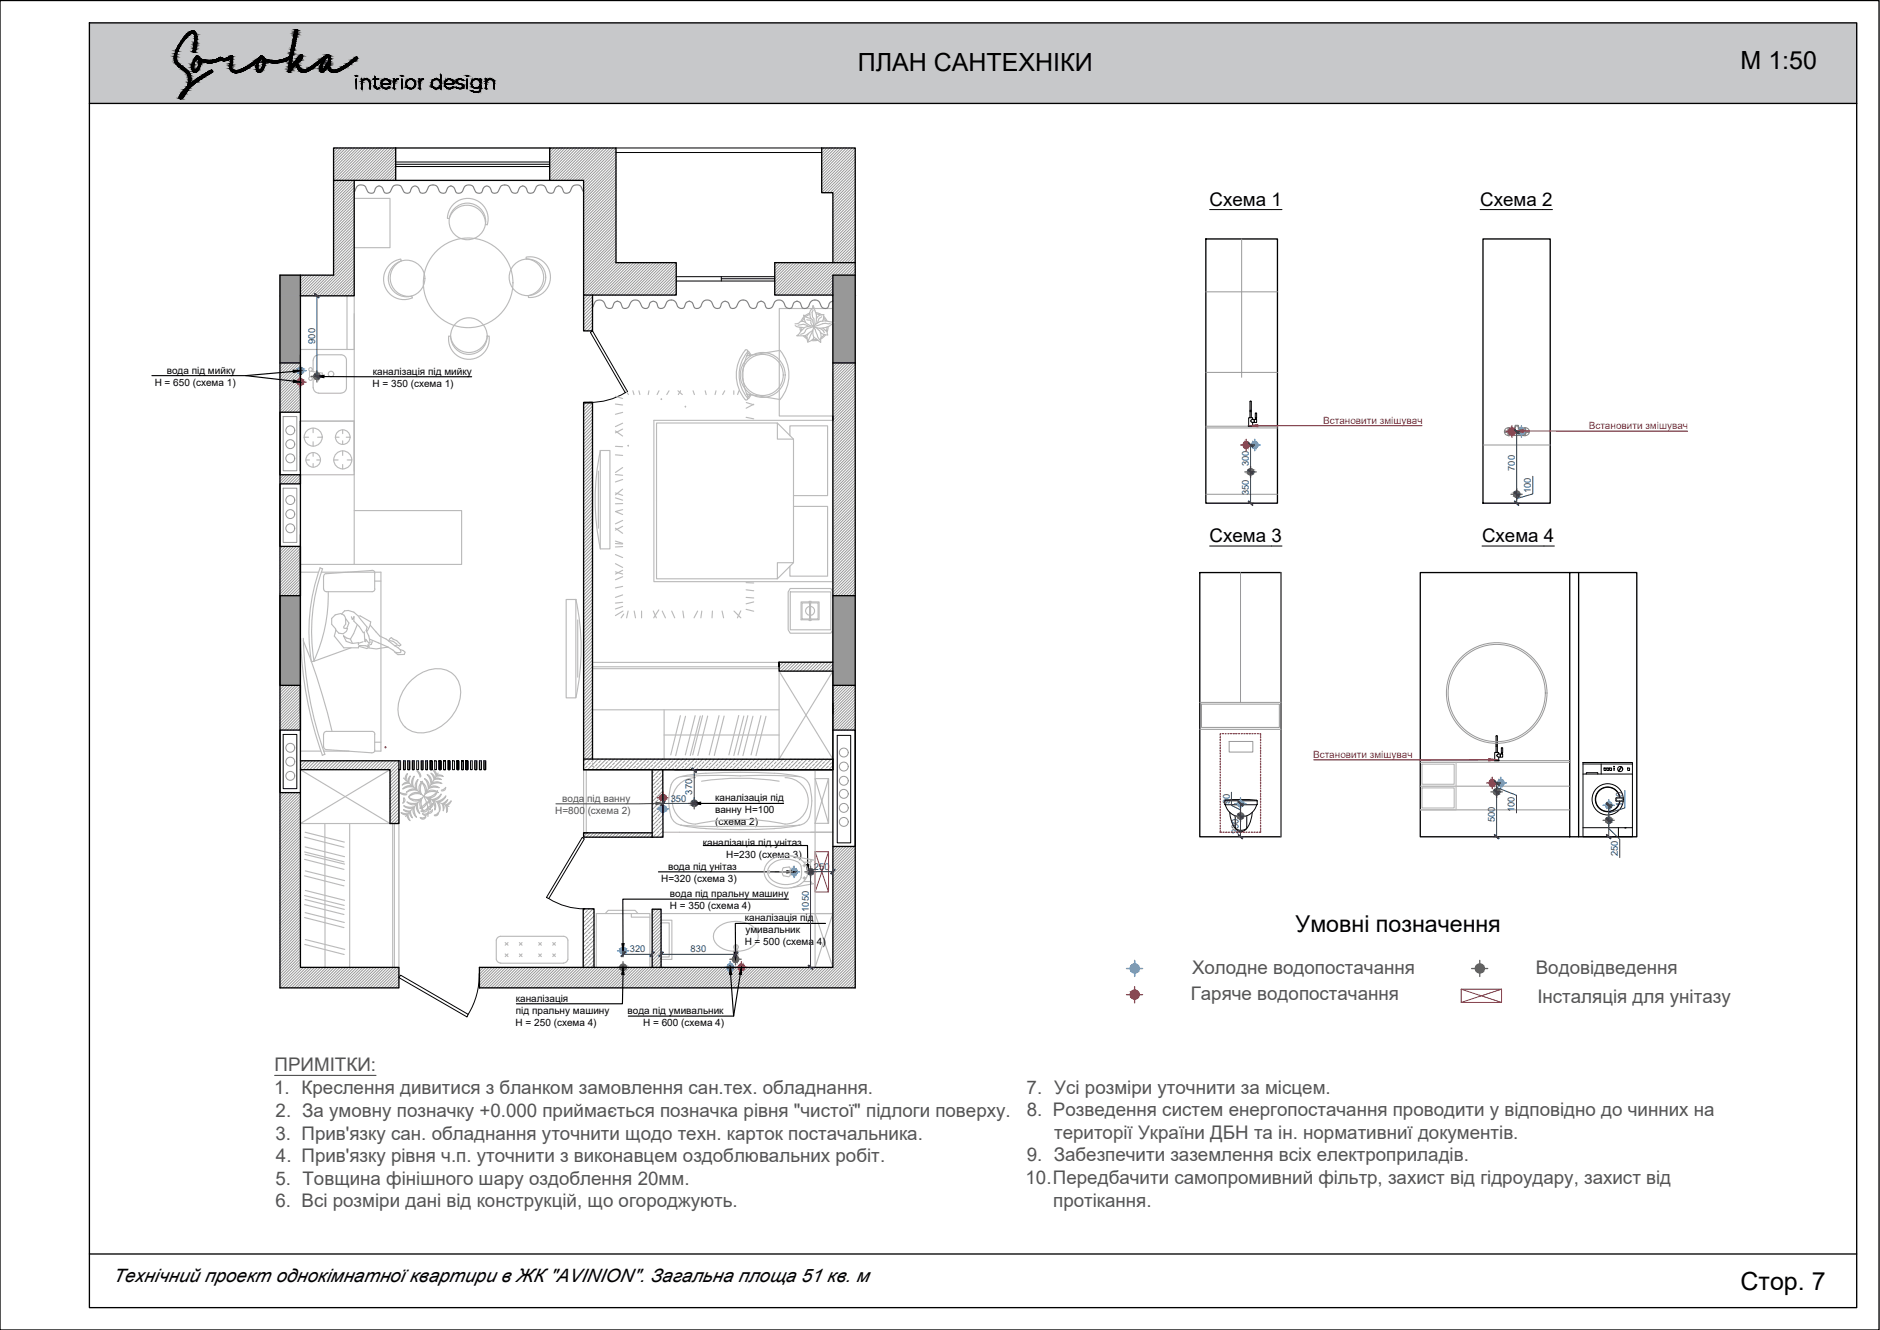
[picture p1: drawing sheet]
<svg xmlns="http://www.w3.org/2000/svg" width="420mm" height="297mm" viewBox="0 0 420 297" stroke-linecap="round" stroke-linejoin="round" font-family="sans-serif">
<defs><g id="words">
<g font-size="5.6">
<text x="191.7" y="15.8">ПЛАН САНТЕХНІКИ</text>
<text x="389" y="15.4">М 1:50</text>
<text x="389" y="288.1">Стор. 7</text>
</g>
<text font-size="5.2" x="289.6" y="208.1">Умовні позначення</text>
<g font-size="4.2">
<text x="270.3" y="45.9">Схема 1</text>
<text x="330.8" y="45.9">Схема 2</text>
<text x="270.3" y="121.1">Схема 3</text>
<text x="331.2" y="121.1">Схема 4</text>
<text x="25.2" y="286.3">Технічний проект однокімнатної квартири в ЖК &quot;AVINION&quot;. Загальна площа 51 кв. м</text>
</g>
<g font-size="4.2" fill="#545454">
<text x="266.4" y="217.5">Холодне водопостачання</text>
<text x="343.2" y="217.5">Водовідведення</text>
<text x="266.1" y="223.4">Гаряче водопостачання</text>
<text x="343.6" y="223.9">Інсталяція для унітазу</text>
<text x="61.4" y="239.3">ПРИМІТКИ:</text>
<text x="61.3" y="244.4">1. Креслення дивитися з бланком замовлення сан.тех. обладнання.</text>
<text x="229.4" y="244.3">7. Усі розміри уточнити за місцем.</text>
<text x="61.6" y="249.4">2. За умовну позначку +0.000 приймається позначка рівня &quot;чистої&quot; підлоги поверху.</text>
<text x="229.5" y="249.3">8. Розведення систем енергопостачання проводити у відповідно до чинних на</text>
<text x="61.6" y="254.5">3. Прив'язку сан. обладнання уточнити щодо техн. карток постачальника.</text>
<text x="235.6" y="254.3">території України ДБН та ін. нормативниї документів.</text>
<text x="61.7" y="259.6">4. Прив'язку рівня ч.п. уточнити з виконавцем оздоблювальних робіт.</text>
<text x="229.5" y="259.4">9. Забезпечити заземлення всіх електроприладів.</text>
<text x="61.6" y="264.7">5. Товщина фінішного шару оздоблення 20мм.</text>
<text x="61.6" y="269.6">6. Всі розміри дані від конструкцій, що огороджують.</text>
<text x="229.2" y="264.5">10.Передбачити самопромивний фільтр, захист від гідроудару, захист від</text>
<text x="235.4" y="269.5">протікання.</text>
</g>
<g font-size="2.2">
<text x="37.3" y="83.4">вода під мийку</text>
<text x="83.3" y="83.7">каналізація під мийку</text>
<text x="34.6" y="86.1">Н = 650 (схема 1)</text>
<text x="83.3" y="86.4">Н = 350 (схема 1)</text>
<text x="159.8" y="179">каналізація під</text>
<text x="159.8" y="181.6">ванну Н=100</text>
<text x="159.8" y="184.3">(схема 2)</text>
<text x="157.1" y="188.8">каналізація під унітаз</text>
<text x="162.3" y="191.5">Н=230 (схема 3)</text>
<text x="147.8" y="197">Н=320 (схема 3)</text>
<text x="149.3" y="194.3">вода під унітаз</text>
<text x="149.7" y="203.1">Н = 350 (схема 4)</text>
<text x="149.7" y="200.3">вода під пральну машину</text>
<text x="166.5" y="205.8">каналізація під</text>
<text x="166.6" y="208.4">умивальник</text>
<text x="166.5" y="211.1">Н = 500 (схема</text>
<text x="182.6" y="211.1">4)</text>
<text x="115.3" y="223.7">каналізація</text>
<text x="115.3" y="226.4">під пральну машину</text>
<text x="140.3" y="226.5">вода під умивальник</text>
<text x="115.2" y="229.1">Н = 250 (схема 4)</text>
<text x="143.7" y="229.2">Н = 600 (схема 4)</text>
</g>
<g font-size="2.2" fill="#ed1f24">
<text x="295.7" y="94.6">Встановити змішувач</text>
<text x="355" y="95.8">Встановити змішувач</text>
<text x="293.5" y="169.2">Встановити змішувач</text>
</g>
<g font-size="2.2" fill="#545454">
<text x="125.6" y="179">вода під ванну</text>
<text x="124" y="181.7">Н=800 (схема 2)</text>
</g>
<g font-size="2.1" fill="#250095">
<text x="70.4" y="76.8" transform="rotate(-90 70.4 76.8)">900</text>
<text x="279.1" y="104.1" transform="rotate(-90 279.1 104.1)">300</text>
<text x="338.5" y="105.1" transform="rotate(-90 338.5 105.1)">700</text>
<text x="279.1" y="110.6" transform="rotate(-90 279.1 110.6)">350</text>
<text x="342.1" y="110.1" transform="rotate(-90 342.1 110.1)">100</text>
<text x="149.9" y="179">350</text>
<text x="154.7" y="177.4" transform="rotate(-90 154.7 177.4)">370</text>
<text x="274.8" y="179.6" transform="rotate(-90 274.8 179.6)">90</text>
<text x="334.1" y="183.6" transform="rotate(-90 334.1 183.6)">500</text>
<text x="338.5" y="181.4" transform="rotate(-90 338.5 181.4)">100</text>
<text x="362.7" y="180.3" transform="rotate(-90 362.7 180.3)">100</text>
<text x="276.8" y="186.3" transform="rotate(-90 276.8 186.3)">230</text>
<text x="361.6" y="191.2" transform="rotate(-90 361.6 191.2)">250</text>
<text x="181.9" y="194.3">250</text>
<text x="180.8" y="203.7" transform="rotate(-90 180.8 203.7)">1050</text>
<text x="140.8" y="212.7">320</text>
<text x="154.3" y="212.7">830</text>
</g>
</g></defs>
<path d="M20 5.1l395 18v-18zM20 5.1l395 18h-395z" fill="#c7c8ca" stroke="#c7c8ca" stroke-width=".22"/>
<g fill="#989898" stroke="#989898" stroke-width=".22">
<path d="M186.1 61.5l5 4.4v-4.4zM186.1 61.5l5 4.4h-5z"/>
<path d="M186.1 65.9l5 15.2v-15.2zM186.1 65.9l5 15.2h-5z"/>
<path d="M62.6 61.5l4.5 4.6v-4.6zM62.6 61.5l4.5 4.6h-4.5z"/>
<path d="M62.6 66.1l4.5 15v-15zM62.6 66.1l4.5 15h-4.5z"/>
<path d="M62.6 133l4.5 20.1v-20.1zM62.6 133l4.5 20.1h-4.5z"/>
<path d="M186.1 133l5 20.1v-20.1zM186.1 133l5 20.1h-5z"/>
</g>
<g fill="none" stroke="#989898" stroke-width=".22">
<path d="M74.8 33l-.3 .3M75.4 33l-.9 .9M76.1 33l-1.6 1.6M76.7 33l-2.2 2.2M77.3 33l-2.8 2.8M77.9 33l-3.4 3.4M78.6 33l-4.1 4.1M79.2 33l-4.7 4.7M79.8 33l-5.3 5.3M80.4 33l-5.9 6M81.1 33l-6.6 6.6M81.7 33l-7.2 7.2"/>
<path d="M82.3 33l-7.8 7.8M83 33l-8.5 8.5M83.6 33l-9.1 9.1M84.2 33l-9.7 9.7M84.8 33l-10.3 10.4M85.5 33l-11 11M86.1 33l-11.6 11.6M86.7 33l-7.2 7.3M87.4 33l-7.3 7.3M88 33l-7.2 7.3M88.4 33.2l-7 7.1M88.4 33.9l-6.4 6.4"/>
<path d="M88.4 34.5l-5.8 5.8M88.4 35.1l-5.1 5.2M88.4 35.8l-4.5 4.5M88.4 36.4l-3.9 3.9M88.4 37l-3.2 3.3M88.4 37.6l-2.6 2.7M88.4 38.3l-2 2M88.4 38.9l-1.4 1.4M88.4 39.5l-.7 .8M123.2 33l-.3 .4M123.8 33l-.9 1M124.5 33l-1.6 1.7"/>
<path d="M125.1 33l-2.2 2.3M125.7 33l-2.8 2.9M126.3 33l-3.4 3.6M127 33l-4.1 4.2M127.6 33l-4.7 4.8M128.2 33l-5.3 5.4M128.9 33l-6 6.1M129.5 33l-6.6 6.7M130.1 33l-7.2 7.3M130.7 33l-7.2 7.3M131.4 33l-7.3 7.3M132 33l-7.2 7.3"/>
<path d="M132.6 33l-7.2 7.3M133.3 33l-7.3 7.3M133.9 33l-7.2 7.3M134.5 33l-7.2 7.3M135.1 33l-7.2 7.3M135.8 33l-7.3 7.3M136.4 33l-7.2 7.3M137 33l-7.2 7.3M137.7 33l-7.3 7.3M137.7 33.7l-7.3 7.2M137.7 34.3l-7.3 7.3M137.7 35l-7.3 7.2"/>
<path d="M137.7 35.6l-7.3 7.2M137.7 36.2l-7.3 7.3M137.7 36.9l-7.3 7.2M137.7 37.5l-7.3 7.2M137.7 38.1l-7.3 7.2M137.7 38.7l-7.3 7.3M137.7 39.4l-7.3 7.2M137.7 40l-7.3 7.2M184.2 33l-.6 .6M184.8 33l-1.2 1.2M185.4 33l-1.8 1.8M186.1 33l-2.5 2.5"/>
<path d="M186.7 33l-3.1 3.1M187.3 33l-3.7 3.7M188 33l-4.4 4.4M188.6 33l-5 5M189.2 33l-5.6 5.6M189.8 33l-6.2 6.2M190.5 33l-6.9 6.9M191.1 33l-7.5 7.5M191.1 33.6l-7.5 7.5M191.1 34.3l-7.5 7.5M191.1 34.9l-7.5 7.5M191.1 35.5l-7.5 7.5"/>
<path d="M191.1 36.1l-6.9 6.9M191.1 36.8l-6.2 6.2M191.1 37.4l-5.6 5.6M191.1 38l-5 5M191.1 38.6l-5 5.1M191.1 39.3l-5 5M191.1 39.9l-5 5M79.2 40.7l-4.7 4.5M79.2 41.3l-4.7 4.6M79.2 41.9l-4.7 4.6M79.2 42.5l-4.7 4.6M79.2 43.2l-4.7 4.6"/>
<path d="M79.2 43.8l-4.7 4.6M79.2 44.4l-4.7 4.6M79.2 45l-4.7 4.6M79.2 45.7l-4.7 4.6M79.2 46.3l-4.7 4.6M79.2 46.9l-4.7 4.6M79.2 47.6l-4.7 4.6M79.2 48.2l-4.7 4.6M79.2 48.8l-4.7 4.6M79.2 49.4l-4.7 4.6M79.2 50.1l-4.7 4.6M79.2 50.7l-4.7 4.6"/>
<path d="M79.2 51.3l-4.7 4.7M79.2 52l-4.7 4.5M79.2 52.6l-4.7 4.6M79.2 53.2l-4.7 4.6M79.2 53.8l-4.7 4.6M79.2 54.5l-4.7 4.6M79.2 55.1l-4.7 4.6M79.2 55.7l-4.7 4.7M79.2 56.4l-4.7 4.5M79.2 57l-9.1 9.1M79.2 57.6l-8.5 8.5M79.2 58.2l-7.9 7.9"/>
<path d="M79.2 58.9l-7.2 7.2M79.2 59.5l-6.6 6.6M88.4 40.2l-.1 .1M137.7 40.6l-7.3 7.3M137.7 41.2l-7.3 7.3M137.7 41.9l-7.3 7.2M137.7 42.5l-7.3 7.2M137.7 43.1l-7.3 7.3M137.7 43.8l-7.3 7.2M137.7 44.4l-7.3 7.2M137.7 45l-7.3 7.3M137.7 45.6l-7.3 7.3"/>
<path d="M137.7 46.3l-7.3 7.2M137.7 46.9l-7.3 7.2M137.7 47.5l-7.3 7.3M137.7 48.2l-7.3 7.2M137.7 48.8l-7.3 7.2M137.7 49.4l-7.3 7.3M137.7 50l-7.3 7.3M137.7 50.7l-7.3 7.2M137.7 51.3l-7.3 7.2M137.7 51.9l-7.3 7.3M137.7 52.6l-7.3 7.2M137.7 53.2l-7.3 7.2"/>
<path d="M137.7 53.8l-7.3 7.2M137.7 54.4l-7.3 7.3M137.7 55.1l-7.3 7.2M137.7 55.7l-7.3 7.2M137.7 56.3l-7.3 7.3M137.7 57l-7.3 7.2M137.7 57.6l-7.3 7.2M137.7 58.2l-7.3 7.2M137.8 58.7l-7.2 7.2M138.5 58.7l-7.3 7.2M139.1 58.7l-7.2 7.2M139.7 58.7l-7.2 7.2"/>
<path d="M140.3 58.7l-7.2 7.2M141 58.7l-7.3 7.2M141.6 58.7l-7.2 7.2M142.2 58.7l-7.2 7.2M142.9 58.7l-7.3 7.2M143.5 58.7l-7.3 7.2M144.1 58.7l-7.2 7.2M144.7 58.7l-7.2 7.2M145.4 58.7l-7.3 7.2M146 58.7l-7.2 7.2M146.6 58.7l-7.2 7.2M147.3 58.7l-7.3 7.2"/>
<path d="M147.9 58.7l-7.3 7.2M148.5 58.7l-7.2 7.2M149.1 58.7l-7.2 7.2M149.8 58.7l-7.3 7.2M150.4 58.7l-7.2 7.2M151 58.7l-7.2 7.2M151.1 59.2l-6.7 6.7M151.1 59.8l-6.1 6.1M173.7 58.7l-.6 .5M174.3 58.7l-1.2 1.1M174.9 58.7l-1.8 1.7M175.6 58.7l-2.5 2.4"/>
<path d="M176.2 58.7l-3.1 3M176.8 58.7l-3.7 3.6M177.4 58.7l-4.3 4.2M178.1 58.7l-5 4.9M178.7 58.7l-5.6 5.5M179.3 58.7l-6.2 6.1M180 58.7l-6.9 6.8M180.6 58.7l-7.2 7.2M181.2 58.7l-7.3 7.2M181.8 58.7l-7.2 7.2M182.5 58.7l-7.3 7.2M183.1 58.7l-7.2 7.2"/>
<path d="M183.7 58.7l-7.2 7.2M184.4 58.7l-7.3 7.2M185 58.7l-7.3 7.2M185.6 58.7l-7.2 7.2M191.1 53.7l-12.1 12.2M191.1 54.4l-11.5 11.5M191.1 55l-10.8 10.9M191.1 55.6l-10.2 10.3M191.1 56.2l-9.6 9.7M191.1 40.5l-5 5M191.1 41.2l-5 5M191.1 41.8l-5 5"/>
<path d="M191.1 42.4l-5 5M191.1 43l-5 5.1M191.1 43.7l-5 5M191.1 44.3l-5 5M191.1 44.9l-5 5M191.1 45.6l-5 5M191.1 46.2l-5 5M191.1 46.8l-5 5M191.1 47.4l-5 5M191.1 48.1l-5 5M191.1 48.7l-5 5M191.1 49.3l-5 5"/>
<path d="M191.1 50l-5 5M191.1 50.6l-5 5M191.1 51.2l-5 5M191.1 51.8l-5 5M191.1 52.5l-5 5M191.1 53.1l-5 5M191.1 56.9l-4.5 4.6M191.1 57.5l-3.9 4M191.1 58.2l-3.3 3.3M191.1 58.8l-2.6 2.7M191.1 59.4l-2 2.1M67.8 61.5l-.7 .6"/>
<path d="M68.4 61.5l-1.3 1.2M69 61.5l-1.9 1.8M69.6 61.5l-2.5 2.5M70.3 61.5l-3.2 3.1M70.9 61.5l-3.8 3.7M71.5 61.5l-4.4 4.4M72.2 61.5l-4.6 4.6M72.8 61.5l-4.6 4.6M73.4 61.5l-4.6 4.6M74 61.5l-4.5 4.6M79.2 60.1l-6 6M79.2 60.8l-5.3 5.3"/>
<path d="M79.2 61.4l-4.7 4.7M79.2 62l-4.1 4.1M79.2 62.6l-3.5 3.5M79.2 63.3l-2.8 2.8M79.2 63.9l-2.2 2.2M79.2 64.5l-1.6 1.6M79.2 65.2l-.9 .9M79.2 65.8l-.3 .3M130.6 65.9l-.2 .2M131.4 65.9l-1 .9M132.1 65.9l-1.7 1.6M132.4 69.2l-2 1.9"/>
<path d="M132.4 66.3l-2 2M132.4 67l-2 2M132.4 67.7l-2 2M132.4 68.4l-2 2M132.4 69.9l-2 2M132.4 70.6l-2 2M132.4 71.3l-2 2M132.4 72l-1.9 1.9M132.4 72.7l-1.2 1.2M132.4 73.4l-.4 .5M151.1 60.4l-5.4 5.5M151.1 61.1l-4.8 4.8"/>
<path d="M151.1 61.7l-4.2 4.2M151.1 62.3l-3.5 3.6M151.1 62.9l-2.9 3M151.1 63.6l-2.3 2.3M151.1 64.2l-1.7 1.7M151.1 64.8l-1 1.1M151.1 65.4l-.4 .5M186.1 61.9l-4 4M186.1 62.5l-3.3 3.4M186.1 63.1l-2.7 2.8M186.1 63.8l-2.1 2.1M186.1 64.4l-1.4 1.5"/>
<path d="M186.1 65l-.8 .9M186.1 65.6l-.2 .3M191.1 60l-1.4 1.5M191.1 60.6l-.8 .9M191.1 61.3l-.1 .2M62.6 81.1h.1M63.2 81.1l-.6 .7M63.3 93h3v12.1h-3zM63.9 81.1l-1.3 1.3M64.5 81.1l-1.9 1.9M65.2 81.1l-2.6 2.5M65.8 81.1l-3.2 3.2"/>
<path d="M66.4 81.1l-3.8 3.8M67 81.1l-4.4 4.4M67.1 81.6l-4.5 4.6M67.1 82.2l-4.5 4.6M67.1 82.8l-4.5 4.6M67.1 83.5l-4.5 4.5M67.1 84.1l-4.5 4.6M67.1 84.7l-4.5 4.6M67.1 85.3l-4.5 4.6M67.1 86l-4.5 4.6M67.1 86.6l-4.5 4.6M67.1 87.2l-4.5 4.6"/>
<path d="M67.1 87.8l-4.2 4.3M67.1 88.5l-3.5 3.6M67.1 89.1l-2.9 3M67.1 89.7l-2.3 2.4M67.1 90.4l-1.7 1.7M67.1 91l-1 1.1M67.1 91.6l-.4 .5M131.1 89.9l-.7 .6M131.8 89.9l-1.4 1.4M132.4 94.3l-2 2M132.4 90l-2 2M132.4 90.7l-2 2"/>
<path d="M132.4 91.4l-2 2M132.4 92.1l-2 2M132.4 92.9l-2 2M132.4 93.6l-2 2M132.4 95l-2 2M132.4 95.7l-2 2M132.4 96.5l-2 2M132.4 97.1l-2 2.1M132.4 97.9l-2 2M132.4 98.6l-2 2M132.4 99.3l-2 2M186.5 81.1l-.4 .3"/>
<path d="M187.1 81.1l-1 .9M187.7 81.1l-1.6 1.5M188.3 81.1l-2.2 2.2M189 81.1l-2.9 2.8M189.6 81.1l-3.5 3.4M190.2 81.1l-4.1 4.1M190.9 81.1l-4.8 4.7M191.1 81.4l-5 5M191.1 82l-5 5M191.1 82.7l-5 5M191.1 83.3l-5 5M191.1 83.9l-5 5"/>
<path d="M191.1 84.5l-5 5M191.1 85.2l-5 5M191.1 85.8l-5 5M191.1 86.4l-5 5M191.1 87.1l-5 5M191.1 87.7l-5 5M191.1 88.3l-5 5M191.1 88.9l-5 5M191.1 89.6l-5 5M191.1 90.2l-5 5M191.1 90.8l-5 5M191.1 91.5l-5 5"/>
<path d="M191.1 92.1l-5 5M191.1 92.7l-5 5M191.1 93.3l-5 5M191.1 94l-5 5M191.1 94.6l-5 5M191.1 95.2l-5 5M191.1 95.9l-5 5M191.1 96.5l-5 5M191.1 97.1l-5 5M191.1 97.7l-5 5M191.1 98.4l-5 5M191.1 99l-5 5"/>
<path d="M191.1 99.6l-5 5M62.8 106l-.2 .3M63.3 109h3v12.1h-3zM63.4 106l-.8 .9M64.1 106l-1.5 1.5M64.6 106l-1.9 2.1M65.3 106l-2 2.1M65.9 106l-2 2.1M66.5 106l-1.9 2.1M67.1 106.1l-1.9 2M67.1 106.7l-1.3 1.4M67.1 107.3l-.7 .8"/>
<path d="M67.1 108v.1M132.4 103.6l-2 2M132.4 104.3l-2 2M132.4 105.1l-2 1.9M132.4 105.8l-2 2M132.4 106.5l-2 2M132.4 107.2l-2 2M132.4 107.9l-2 2M132.4 108.7l-2 1.9M132.4 109.4l-2 2M132.4 110.1l-2 2M132.4 110.8l-2 2"/>
<path d="M132.4 111.5l-2 2M132.4 112.3l-2 1.9M132.4 113l-2 2M132.4 113.7l-2 2M132.4 114.4l-2 2M132.4 115.1l-2 2M132.4 115.9l-2 1.9M132.4 116.6l-2 2M132.4 117.3l-2 2M132.4 118l-2 2M132.4 118.7l-2 2M132.4 119.5l-2 1.9"/>
<path d="M132.4 100l-2 2M132.4 100.7l-2 2M132.4 101.5l-2 1.9M132.4 102.2l-2 2M132.4 102.9l-2 2M191.1 100.3l-5 5M191.1 100.9l-5 5M191.1 101.5l-5 5M191.1 102.1l-5 5M191.1 102.8l-5 5M191.1 103.4l-5 5M191.1 104l-5 5"/>
<path d="M191.1 104.7l-5 5M191.1 105.3l-5 5M191.1 105.9l-5 5M191.1 106.5l-5 5M191.1 107.2l-5 5M191.1 107.8l-5 5M191.1 108.4l-5 5M191.1 109l-5 5.1M191.1 109.7l-5 5M191.1 110.3l-5 5M191.1 110.9l-5 5M191.1 111.6l-5 5"/>
<path d="M191.1 112.2l-5 5M191.1 112.8l-5 5M191.1 113.4l-5 5M191.1 114.1l-5 5M191.1 114.7l-5 5M191.1 115.3l-5 5M191.1 116l-5 5M191.1 116.6l-5 5M191.1 117.2l-5 5M191.1 117.8l-5 5M191.1 118.5l-5 5M191.1 119.1l-5 5"/>
<path d="M191.1 119.7l-5 5M63.1 122l-.5 .6M63.8 122l-1.2 1.3M64.4 122l-1.8 1.9M65 122l-2.4 2.5M65.6 122l-3 3.1M66.3 122l-3.7 3.8M66.9 122l-4.3 4.4M67.1 122.4l-4.5 4.6M67.1 123l-4.5 4.7M67.1 123.7l-4.5 4.6M67.1 124.3l-4.5 4.6"/>
<path d="M67.1 124.9l-4.5 4.6M67.1 125.5l-4.5 4.7M67.1 126.2l-4.5 4.6M67.1 126.8l-4.5 4.6M67.1 127.5l-4.5 4.6M67.1 128.1l-4.5 4.6M67.1 128.7l-4.3 4.3M67.1 129.3l-3.7 3.7M67.1 129.9l-3 3.1M67.1 130.6l-2.4 2.4M67.1 131.2l-1.8 1.8M67.1 131.9l-1.1 1.1"/>
<path d="M67.1 132.5l-.5 .5M132.4 122.3l-2 2M132.4 123l-2 2M132.4 123.8l-2 1.9M132.4 124.5l-2 1.9M132.4 125.2l-2 2M132.4 125.9l-2 2M132.4 126.6l-2 2M132.4 129.5l-2 2M132.4 130.2l-2 2M132.4 131l-2 1.9M132.4 131.7l-2 1.9"/>
<path d="M132.4 132.4l-2 2M132.4 133.1l-2 2M132.4 136l-2 2M132.4 136.7l-2 2M132.4 137.4l-2 2M132.4 138.2l-2 1.9M132.4 138.9l-2 1.9M132.4 120.2l-2 2M132.4 120.9l-2 2M132.4 121.6l-2 2M132.4 127.4l-2 1.9M132.4 128.1l-2 1.9"/>
<path d="M132.4 128.8l-2 2M132.4 133.8l-2 2M132.4 134.6l-2 1.9M132.4 135.3l-2 1.9M132.4 139.6l-2 1.9M191.1 120.4l-5 5M191.1 121l-5 5M191.1 121.6l-5 5M191.1 122.2l-5 5M191.1 122.9l-5 5M191.1 123.5l-5 5M191.1 124.1l-5 5"/>
<path d="M191.1 124.8l-5 5M191.1 125.4l-5 5M191.1 126l-5 5M191.1 126.6l-5 5M191.1 127.3l-5 5M191.1 127.9l-5 5M191.1 128.6l-4.5 4.4M191.1 129.2l-3.8 3.8M191.1 129.8l-3.2 3.2M191.1 130.4l-2.6 2.6M191.1 131l-2 2M191.1 131.7l-1.3 1.3"/>
<path d="M191.1 132.3l-.7 .7M191.1 133h.1M62.9 153.1l-.3 .3M63.5 153.1l-.9 .9M64.2 153.1l-1.6 1.6M64.8 153.1l-2.2 2.2M65.4 153.1l-2.8 2.8M66.1 153.1l-3.5 3.5M66.7 153.1l-4.1 4.1M67.1 153.2l-4.5 4.6M67.1 153.8l-4.5 4.6M67.1 154.5l-4.5 4.6"/>
<path d="M67.1 155.1l-4.5 4.6M67.1 155.7l-4.5 4.6M67.1 156.4l-4.5 4.5M67.1 157l-4.5 4.6M67.1 157.6l-4.5 4.6M67.1 158.2l-4.5 4.6M67.1 158.9l-4.1 4.2M67.1 159.5l-3.5 3.6M132.3 153.2l-1.9 2M132.3 154l-1.9 1.9M132.3 154.7l-1.9 1.9M132.3 155.4l-1.9 1.9"/>
<path d="M132.3 156.1l-1.9 2M132.3 156.8l-1.9 2M132.3 157.6l-1.9 1.9M132.3 158.3l-1.9 1.9M132.3 159l-1.9 1.9M132.3 159.7l-1.9 2M132.4 144.6l-2 1.9M132.4 148.9l-2 2M132.4 149.6l-2 2M132.4 140.3l-2 2M132.4 141l-2 2M132.4 141.7l-2 2"/>
<path d="M132.4 142.4l-2 2M132.4 143.2l-2 1.9M132.4 143.9l-2 2M132.4 145.3l-2 2M132.4 146l-2 2M132.4 146.8l-2 1.9M132.4 147.5l-2 1.9M132.4 148.2l-2 1.9M132.4 150.4l-2 1.9M132.4 151.1l-2 1.9M132.4 151.8l-2 1.9M132.4 152.5l-2 2"/>
<path d="M174.3 147.9l-.2 .2M175 147.9l-.9 .9M175.8 147.9l-1.7 1.6M176.5 147.9l-2 2M177.2 147.9l-2 2M177.9 147.9l-2 2M178.6 147.9l-1.9 2M179.3 147.9l-1.9 2M180 147.9l-1.9 2M180.8 147.9l-2 2M181.5 147.9l-2 2M182.2 147.9l-1.9 2"/>
<path d="M182.9 147.9l-1.9 2M183.6 147.9l-1.9 2M184.4 147.9l-2 2M185.1 147.9l-2 2M185.8 147.9l-1.9 2M186.1 148.3l-1.5 1.6M186.1 149l-.8 .9M186.1 149.8l-.1 .1M186.8 153.1l-.7 .6M187.4 153.1l-1.3 1.2M188 153.1l-1.9 1.8M188.6 153.1l-2.5 2.4"/>
<path d="M189.3 153.1l-3.2 3.1M189.9 153.1l-3.8 3.7M190.5 153.1l-4.4 4.3M191.1 153.1l-5 5M191.1 153.7l-5 5M191.1 154.3l-5 5M191.1 154.9l-5 5M191.1 155.6l-5 5M191.1 156.2l-5 5M191.1 156.8l-5 5M191.1 157.5l-5 5M191.1 158.1l-4.9 5"/>
<path d="M191.1 158.7l-4.3 4.4M191.1 159.3l-3.6 3.8M191.1 160l-3 3.1M62.8 177l-.2 .3M63.4 177l-.8 .9M64.1 177l-1.5 1.5M64.7 177l-2.1 2.2M65.3 177l-2.7 2.8M66 177l-3.4 3.5M66.6 177l-4 4.1M67.1 160.1l-2.9 3M67.1 160.8l-2.2 2.3"/>
<path d="M67.1 161.4l-1.6 1.7M67.1 162l-1 1.1M67.1 162.6l-.3 .5M67.1 177.1l-4.5 4.6M67.1 177.7l-4.5 4.6M67.1 178.4l-4.5 4.6M67.1 179l-4.5 4.6M67.1 179.6l-4.5 4.6M67.6 169.9l-.5 .5M68.3 169.9l-1.2 1.2M69 169.9l-1.9 1.9M69.8 169.9l-2 2"/>
<path d="M70.5 169.9l-2 2M71.2 169.9l-2 2M71.9 169.9l-2 2M72.6 169.9l-1.9 2M73.4 169.9l-2 2M74.1 169.9l-2 2M74.8 169.9l-2 2M75.5 169.9l-2 2M76.2 169.9l-2 2M77 169.9l-2.1 2M77.7 169.9l-2.1 2M78.4 169.9l-2 2"/>
<path d="M79.1 169.9l-2 2M79.8 169.9l-2 2M80.5 169.9l-2 2M81.2 169.9l-2 2M82 169.9l-2 2M82.7 169.9l-2 2M83.4 169.9l-2 2M84.1 169.9l-2 2M84.8 169.9l-2 2M85.6 169.9l-2 2M86.3 169.9l-2 2M87 169.9l-2 2"/>
<path d="M87.2 171.9h.1M87.7 169.9l-2 2M88.4 169.9l-2 2M89.2 172.1l-2 2M89.2 169.9l-2 2M89.2 170.6l-2 2.1M89.2 171.4l-2 2M89.2 172.8l-2 2M89.2 173.5l-2 2M89.2 174.2l-2 2M89.2 174.9l-2 2M89.2 175.7l-2 2"/>
<path d="M89.2 176.4l-2 2M89.2 177.1l-2 2M89.2 177.8l-2 2M89.2 178.5l-2 2M89.2 179.3l-2 2M89.2 180l-2 2M130.6 171.7l-.2 .2M131 169.5l-.4 .4M131.3 171.1l-.4 .4M131.9 169.5l-1.5 1.5M132 170.4l-.5 .4M132.3 160.4l-1.9 2"/>
<path d="M132.3 161.1l-1.9 2M132.3 161.9l-1.9 1.9M132.3 162.6l-1.9 1.9M132.3 163.3l-1.9 2M132.3 164l-1.9 2M132.3 164.7l-1.9 2M132.3 165.5l-1.9 1.9M132.3 166.2l-1.9 1.9M132.3 166.9l-1.9 2M132.3 167.6l-1.9 1.9M132.3 168.3l-1.2 1.2M132.3 169.1l-.4 .4"/>
<path d="M132.4 171.1h.1M132.4 169.7h.1M132.4 170.4v.1M132.6 169.7l-.4 .4M132.8 171.3l-.4 .4M133.5 170.6l-.4 .5M133.7 169.5l-2.4 2.4M134.2 169.9l-.4 .5M134.5 171.5l-.5 .4M134.6 169.5l-.1 .2M135.1 170.8l-.4 .5M135.5 169.5l-2.4 2.4"/>
<path d="M135.8 170.1l-.5 .5M136 171.7l-.2 .2M136.4 169.5l-.4 .4M136.7 171.1l-.5 .4M137.3 169.5l-2.4 2.4M137.3 170.4l-.4 .4M138 169.7l-.4 .4M138.3 171.3l-.5 .4M138.9 170.6l-.4 .5M139.1 169.5l-2.4 2.4M139.6 169.9l-.5 .5M139.8 171.5l-.4 .4"/>
<path d="M140 169.5l-.2 .2M140.5 170.8l-.5 .5M140.9 169.5l-2.4 2.4M141.2 170.1l-.5 .5M141.4 171.7l-.2 .2M141.8 169.5l-.4 .4M142.1 171.1l-.5 .4M142.7 169.5l-2.4 2.4M142.7 170.4l-.4 .4M143.4 169.7l-.4 .4M143.6 171.3l-.4 .4M144.3 170.6l-.5 .5"/>
<path d="M144.5 169.5l-2.4 2.4M145 169.9l-.5 .5M145.2 171.5l-.4 .4M145.4 169.5l-.2 .2M145.9 170.8l-.5 .5M145.9 176.2l-.1 .1M146.1 172.4l-.3 .3M146.1 177.8l-.3 .3M146.3 169.5l-2.4 2.4M146.3 174l-.4 .4M146.3 179.4l-.4 .4M146.6 170.1l-.5 .5"/>
<path d="M146.6 175.5l-.5 .5M146.8 171.7l-.5 .5M146.8 177.1l-.5 .4M147 173.3l-.4 .4M147 178.7l-.4 .4M147.2 169.5l-.4 .4M147.2 174.9l-.4 .4M147.4 171.1l-.4 .4M147.4 176.4l-.4 .5M147.7 172.6l-.5 .4M147.7 178l-.5 .5M147.9 174.2l-.5 .5"/>
<path d="M147.9 179.6l-.5 .4M148.1 169.5l-2.4 2.4M148.1 170.4l-.4 .4M148.1 175.8l-.4 .4M148.2 172.2l-.3 .2M148.2 178.4l-2.4 2.4M148.2 173l-2.4 2.5M148.2 174.8l-2.4 2.4M148.2 176.6l-2.4 2.4M148.2 173.9l-.1 .1M148.2 177.5l-.3 .3M148.2 179.3l-.1 .1"/>
<path d="M148.8 169.7l-.5 .4M149 171.3l-.4 .4M149.7 170.6l-.4 .5M149.9 169.5l-4.1 4.1M150.4 169.9l-.5 .5M150.6 171.5l-.4 .4M150.7 169.5l-.1 .2M151.3 170.8l-.5 .5M151.6 169.5l-2.3 2.4M151.9 170.1l-.4 .5M152.1 171.7l-.1 .2M152.6 169.5l-.5 .4"/>
<path d="M152.8 171.1l-.4 .4M153.5 169.5l-2.5 2.4M153.5 170.4l-.4 .4M154.2 169.7l-.4 .4M154.4 171.3l-.4 .4M155.1 170.6l-.5 .5M155.2 169.5l-2.3 2.4M155.7 169.9l-.4 .5M156 171.5l-.4 .4M156.1 169.5l-.1 .2M156.7 170.8l-.5 .5M157.1 169.5l-2.5 2.4"/>
<path d="M157.3 170.1l-.4 .5M157.6 171.7l-.2 .2M157.9 169.5l-.3 .4M158.2 171.1l-.4 .4M158.8 169.5l-2.3 2.4M158.9 170.4l-.4 .4M159.6 169.7l-.5 .4M159.8 171.3l-.5 .4M160.5 170.6l-.5 .5M160.6 169.5l-2.4 2.4M161.2 169.9l-.5 .5M161.4 171.5l-.4 .4"/>
<path d="M161.5 169.5l-.1 .2M162.1 170.8l-.5 .5M162.4 169.5l-2.3 2.4M162.7 170.1l-.4 .5M162.9 171.7l-.2 .2M163.3 169.5l-.4 .4M163.6 171.1l-.4 .4M164.2 169.5l-2.4 2.4M164.3 170.4l-.5 .4M165 169.7l-.5 .4M165.2 171.3l-.5 .4M165.9 170.6l-.5 .5"/>
<path d="M166 169.5l-2.4 2.4M166.5 169.9l-.4 .5M166.8 171.5l-.5 .4M166.9 169.5l-.1 .2M167.4 170.8l-.4 .5M167.8 169.5l-2.4 2.4M168.1 170.1l-.5 .5M168.3 171.7l-.2 .2M168.7 169.5l-.4 .4M169 171.1l-.4 .4M169.6 169.5l-2.4 2.4M169.7 170.4l-.5 .4"/>
<path d="M170.3 169.7l-.4 .4M170.6 171.3l-.5 .4M171.2 170.6l-.4 .5M171.4 169.5l-2.4 2.4M171.9 169.9l-.4 .5M172.1 171.5l-.4 .4M172.3 169.5l-.2 .2M172.8 170.8l-.4 .5M173.2 169.5l-2.4 2.4M173.5 170.1l-.4 .5M173.7 171.7l-.2 .2M174.1 169.5l-.4 .4"/>
<path d="M174.4 171.1l-.5 .4M175 169.5l-2.4 2.4M175 170.4l-.4 .4M175.7 169.7l-.4 .4M176 171.3l-.5 .4M176.7 170.6l-.5 .5M176.8 169.5l-2.4 2.4M177.3 169.9l-.4 .5M177.5 171.5l-.4 .4M177.7 169.6l-.2 .1M178.2 170.8l-.4 .5M178.6 169.6l-2.4 2.3"/>
<path d="M178.9 170.1l-.5 .5M179.1 171.7l-.2 .2M179.5 169.6l-.4 .3M179.8 171.1l-.5 .4M180.4 169.5l-2.4 2.4M180.5 170.4l-.5 .4M181.1 169.7l-.4 .4M181.4 171.3l-.5 .4M182 170.6l-.4 .5M182.2 169.5l-2.4 2.4M182.7 169.9l-.5 .5M182.9 171.5l-.4 .4"/>
<path d="M183.1 169.5l-.2 .2M183.6 170.8l-.5 .5M184 169.5l-2.4 2.4M184.3 170.1l-.5 .5M184.5 171.7l-.2 .2M184.9 169.5l-.4 .4M185.2 171.1l-.5 .4M185.8 169.5l-2.4 2.4M185.8 170.4l-.4 .4M186.1 171l-.9 .9M186.1 170.1h.1M191.1 160.6l-2.4 2.5"/>
<path d="M191.1 161.2l-1.8 1.9M191.1 161.9l-1.2 1.2M191.1 162.5l-.5 .6M67.1 180.2l-4.5 4.7M67.1 180.9l-4.5 4.6M67.1 181.5l-4.5 4.6M67.1 182.1l-4.5 4.6M67.1 182.7l-4.5 4.7M67.1 183.4l-4.5 4.6M67.1 184l-4.5 4.6M67.1 184.6l-4.5 4.7M67.1 185.3l-4.5 4.6"/>
<path d="M67.1 185.9l-4.5 4.6M67.1 186.5l-4.5 4.6M67.1 187.1l-4.5 4.7M67.1 187.8l-4.5 4.6M67.1 188.4l-4.5 4.6M67.1 189l-4.5 4.7M67.1 189.7l-4.5 4.6M67.1 190.3l-4.5 4.6M67.1 190.9l-4.5 4.6M67.1 191.5l-4.5 4.7M67.1 192.2l-4.5 4.6M67.1 192.8l-4.5 4.6"/>
<path d="M67.1 193.4l-4.5 4.7M67.1 194.1l-4.5 4.6M67.1 194.7l-4.5 4.6M67.1 195.3l-4.5 4.6M67.1 195.9l-4.5 4.7M67.1 196.6l-4.5 4.6M67.1 197.2l-4.5 4.6M67.1 197.9l-4.5 4.5M67.1 198.5l-4.5 4.6M67.1 199.1l-4.5 4.6M67.1 199.7l-4.5 4.6M89.2 180.7l-2 2"/>
<path d="M89.2 181.4l-2 2M89.2 182.1l-1.8 1.8M89.2 182.9l-1.1 1M89.2 183.6l-.4 .3M130.6 186l-.2 .1M131.3 186l-.9 .8M132 186l-1 1M132.7 186l-1 1M133.4 186l-1 1M134.2 186l-1.1 1M134.9 186l-1 1M135.6 186l-1 1"/>
<path d="M136.3 186l-1 1M137 186l-1 1M137.8 186l-1.1 1M138.5 186l-1 1M139.2 186l-1 1M139.9 186l-1 1M140.6 186l-1 1M141.4 186l-1.1 1M142.1 186l-1 1M142.8 186l-1 1M143.5 186l-1 1M144.2 186l-1 1"/>
<path d="M144.9 186l-1 1M145.6 186l-.9 1M145.8 186.6l-.4 .4M145.9 187h.1M145.9 181.6l-.1 .1M146.1 183.2l-.3 .3M146.3 184.7l-.4 .5M146.6 180.9l-.5 .5M146.6 186.3l-.5 .5M146.8 182.5l-.5 .5M147 184.1l-.4 .4M147.2 180.2l-.4 .5"/>
<path d="M147.2 185.6l-.4 .5M147.4 181.8l-.4 .5M147.7 183.4l-.5 .4M147.9 184.9l-.5 .5M148.1 181.1l-.4 .5M148.1 184.7h.1M148.1 186.5l-.4 .5M148.2 182l-2.4 2.4M148.2 180.2l-2.4 2.4M148.2 183.8l-2.4 2.4M148.2 185.6l-1.4 1.4M148.2 182.9l-.3 .3"/>
<path d="M186.6 189l-.5 .5M187.2 189l-1.1 1.1M187.8 189l-1.7 1.7M188.5 189l-2.4 2.4M189.1 189l-3 3M189.7 189l-3.6 3.6M190.4 189l-4.3 4.2M191 189l-4.9 4.9M191.1 189.5l-5 5M191.1 190.1l-5 5M191.1 190.8l-5 5M191.1 191.4l-5 5"/>
<path d="M191.1 192l-5 5M191.1 192.6l-5 5M191.1 193.3l-5 5M191.1 193.9l-5 5M191.1 194.5l-5 5M191.1 195.2l-5 5M191.1 195.8l-5 5M191.1 196.4l-5 5M191.1 197l-5 5M191.1 197.7l-5 5M191.1 198.3l-5 5M191.1 199l-5 4.9"/>
<path d="M191.1 199.5l-5 5.1M67.1 200.3l-4.5 4.7M67.1 201l-4.5 4.6M67.1 201.6l-4.5 4.6M67.1 202.3l-4.5 4.5M67.1 202.9l-4.5 4.6M67.1 203.5l-4.5 4.6M67.1 204.1l-4.5 4.6M67.1 204.8l-4.5 4.6M67.1 205.4l-4.5 4.6M67.1 206l-4.5 4.6M67.1 206.7l-4.5 4.5"/>
<path d="M67.1 207.3l-4.5 4.6M67.1 207.9l-4.5 4.6M67.1 208.5l-4.5 4.6M67.1 209.2l-4.5 4.6M67.1 209.8l-4.5 4.6M67.1 210.4l-4.5 4.6M67.1 211.1l-4.5 4.5M67.1 211.7l-4.5 4.6M67.1 212.3l-4.5 4.6M67.1 212.9l-4.5 4.6M67.1 213.6l-4.5 4.6M67.1 214.2l-4.5 4.6"/>
<path d="M67.1 214.8l-4.5 4.6M67.1 215.5l-4.5 4.5M67.2 216.1l-4.6 4.5M67.8 216.1l-4.6 4.5M68.5 216.1l-4.7 4.5M69.1 216.1l-4.6 4.5M69.7 216.1l-4.6 4.5M70.3 216.1l-4.6 4.5M71 216.1l-4.7 4.5M71.6 216.1l-4.6 4.5M72.2 216.1l-4.6 4.5M72.9 216.1l-4.7 4.5"/>
<path d="M73.4 216.1l-4.5 4.5M74.1 216.1l-4.6 4.5M74.7 216.1l-4.6 4.5M75.4 216.1l-4.7 4.5M76 216.1l-4.6 4.5M76.6 216.1l-4.6 4.5M77.3 216.1l-4.7 4.5M77.9 216.1l-4.6 4.5M78.5 216.1l-4.6 4.5M79.1 216.1l-4.6 4.5M79.8 216.1l-4.7 4.5M80.4 216.1l-4.6 4.5"/>
<path d="M81 216.1l-4.6 4.5M81.6 216.1l-4.6 4.5M82.3 216.1l-4.6 4.5M82.9 216.1l-4.6 4.5M83.5 216.1l-4.6 4.5M84.2 216.1l-4.7 4.5M84.8 216.1l-4.6 4.5M85.4 216.1l-4.6 4.5M86 216.1l-4.6 4.5M86.7 216.1l-4.6 4.5M87.3 216.1l-4.6 4.5M87.9 216.1l-4.6 4.5"/>
<path d="M88.6 216.1l-4.7 4.5M89.2 216.1l-4.6 4.5M89.2 216.7l-4 3.9M89.2 217.3l-3.3 3.3M89.2 218l-2.7 2.6M89.2 218.6l-2.1 2M89.2 219.2l-1.5 1.4M89.2 219.8l-.9 .8M107.4 216.1l-.3 .2M108 216.1l-.9 .8M108.7 216.1l-1.6 1.5M109.3 216.1l-2.2 2.1"/>
<path d="M109.9 216.1l-2.8 2.7M110.6 216.1l-3.5 3.3M111.2 216.1l-4.1 4M111.8 216.1l-4.6 4.5M112.4 216.1l-4.6 4.5M113.1 216.1l-4.6 4.5M113.7 216.1l-4.6 4.5M114.3 216.1l-4.6 4.5M114.9 216.1l-4.5 4.5M115.6 216.1l-4.6 4.5M116.2 216.1l-4.6 4.5M116.8 216.1l-4.6 4.5"/>
<path d="M117.5 216.1l-4.6 4.5M118.1 216.1l-4.6 4.5M118.7 216.1l-4.6 4.5M119.3 216.1l-4.5 4.5M120 216.1l-4.6 4.5M120.6 216.1l-4.6 4.5M121.2 216.1l-4.6 4.5M121.9 216.1l-4.6 4.5M122.5 216.1l-4.6 4.5M123.1 216.1l-4.6 4.5M123.7 216.1l-4.5 4.5M124.4 216.1l-4.6 4.5"/>
<path d="M125 216.1l-4.6 4.5M125.6 216.1l-4.6 4.5M126.3 216.1l-4.6 4.5M126.9 216.1l-4.6 4.5M127.5 216.1l-4.6 4.5M128.1 216.1l-4.5 4.5M128.8 216.1l-4.6 4.5M129.4 216.1l-4.6 4.5M130 216.1l-4.6 4.5M130.3 213.3h.1M130.4 207.8l-.1 .1M130.6 204l-.3 .3"/>
<path d="M130.6 209.4l-.3 .3M130.6 214.8l-.3 .3M130.7 216.1l-4.6 4.5M130.8 203l-.5 .4M130.9 205.6l-.5 .5M130.9 211l-.5 .4M131.1 207.2l-.5 .4M131.1 212.6l-.5 .4M131.3 203.4l-.4 .4M131.3 208.8l-.4 .4M131.3 214.2l-.4 .4M131.3 216.1l-4.6 4.5"/>
<path d="M131.5 204.9l-.4 .5M131.5 210.3l-.4 .5M131.5 215.7l-.3 .4M131.7 203l-.2 .1M131.7 206.5l-.4 .5M131.7 211.9l-.4 .4M131.9 216.1l-4.6 4.5M132 208.1l-.5 .4M132 213.5l-.5 .4M132.2 204.2l-.5 .5M132.2 209.7l-.5 .4M132.2 215l-.5 .5"/>
<path d="M132.4 205.9l-.4 .4M132.4 211.2l-.4 .5M132.5 216.1l-4.5 4.5M132.5 203l-2.2 2.2M132.6 207.4l-.4 .4M132.6 212.8l-.4 .5M132.8 204.6l-2.5 2.4M132.8 206.4l-2.5 2.4M132.8 208.2l-2.5 2.4M132.8 210l-2.5 2.4M132.8 211.8l-2.5 2.4M132.8 213.6l-2.5 2.4"/>
<path d="M132.8 215.4l-.7 .7M132.8 203.7l-.4 .3M132.8 205.5l-.2 .1M132.8 209.1l-.4 .3M132.8 210.9l-.2 .1M132.8 214.4l-.4 .4M133.2 216.1l-4.6 4.5M133.8 216.1l-4.6 4.5M134.5 216.1l-4.7 4.5M135.1 216.1l-4.6 4.5M135.7 216.1l-4.6 4.5M136.3 216.1l-4.6 4.5"/>
<path d="M136.9 216.1l-4.5 4.5M137.6 216.1l-4.6 4.5M138.2 216.1l-4.6 4.5M138.9 216.1l-4.7 4.5M139.5 216.1l-4.6 4.5M140.1 216.1l-4.6 4.5M140.7 216.1l-4.6 4.5M141.4 216.1l-4.7 4.5M142 216.1l-4.6 4.5M142.6 216.1l-4.6 4.5M143.3 216.1l-4.7 4.5M143.9 216.1l-4.6 4.5"/>
<path d="M144.5 216.1l-4.6 4.5M145.1 216.1l-4.6 4.5M145.8 203.1h.1M145.8 216.1l-4.7 4.5M146.4 216.1l-4.6 4.5M146.5 203.1l-.7 .7M147 216.1l-4.6 4.5M147.2 203.1l-1.4 1.4M147.7 216.1l-4.7 4.5M147.7 203.9l-1.9 2M147.7 204.7l-1.9 2M147.7 203.2l-1.9 2"/>
<path d="M147.7 205.4l-1.9 2M147.7 206.1l-1.9 2M147.7 206.8l-1.9 2M147.7 207.5l-1.9 2M147.7 208.3l-1.9 2M147.7 208.9l-1.9 2.1M147.7 209.7l-1.9 2M147.7 210.4l-1.9 2M147.7 211.1l-1.9 2M147.7 211.8l-1.9 2.1M147.7 212.5l-1.9 2.1M147.7 213.3l-1.9 2"/>
<path d="M147.7 214l-1.9 2M147.7 214.7l-1.3 1.4M147.7 215.4l-.5 .7M148.3 216.1l-4.6 4.5M148.9 216.1l-4.6 4.5M149.5 216.1l-4.6 4.5M150.2 216.1l-4.7 4.5M150.8 216.1l-4.6 4.5M151.4 216.1l-4.6 4.5M152.1 216.1l-4.7 4.5M152.7 216.1l-4.6 4.5M153.3 216.1l-4.6 4.5"/>
<path d="M153.9 216.1l-4.6 4.5M154.6 216.1l-4.7 4.5M155.2 216.1l-4.6 4.5M155.8 216.1l-4.6 4.5M156.5 216.1l-4.7 4.5M157.1 216.1l-4.6 4.5M157.7 216.1l-4.6 4.5M158.3 216.1l-4.6 4.5M159 216.1l-4.7 4.5M159.6 216.1l-4.6 4.5M160.2 216.1l-4.6 4.5M160.8 216.1l-4.5 4.5"/>
<path d="M161.5 216.1l-4.6 4.5M162.1 216.1l-4.6 4.5M162.7 216.1l-4.6 4.5M163.4 216.1l-4.7 4.5M164 216.1l-4.6 4.5M164.6 216.1l-4.6 4.5M165.2 216.1l-4.5 4.5M165.9 216.1l-4.6 4.5M166.5 216.1l-4.6 4.5M167.1 216.1l-4.6 4.5M167.8 216.1l-4.6 4.5M168.4 216.1l-4.6 4.5"/>
<path d="M169 216.1l-4.6 4.5M169.6 216.1l-4.5 4.5M170.3 216.1l-4.6 4.5M170.9 216.1l-4.6 4.5M171.5 216.1l-4.6 4.5M172.2 216.1l-4.6 4.5M172.8 216.1l-4.6 4.5M173.4 216.1l-4.6 4.5M174 216.1l-4.5 4.5M174.7 216.1l-4.6 4.5M175.3 216.1l-4.6 4.5M175.9 216.1l-4.6 4.5"/>
<path d="M176.6 216.1l-4.6 4.5M177.2 216.1l-4.6 4.5M177.8 216.1l-4.6 4.5M178.4 216.1l-4.5 4.5M179.1 216.1l-4.6 4.5M179.7 216.1l-4.6 4.5M180.3 216.1l-4.6 4.5M181 216.1l-4.6 4.5M181.6 216.1l-4.6 4.5M182.2 216.1l-4.6 4.5M182.8 216.1l-4.6 4.5M183.5 216.1l-4.6 4.5"/>
<path d="M184.1 216.1l-4.6 4.5M184.7 216.1l-4.6 4.5M185.4 216.1l-4.6 4.5M186 216.1l-4.6 4.5M191.1 200.2l-5 5M191.1 200.8l-5 5M191.1 201.5l-5 4.9M191.1 202.1l-5 5M191.1 202.7l-5 5M191.1 203.4l-5 5M191.1 203.9l-5 5.1M191.1 204.6l-5 5"/>
<path d="M191.1 205.2l-5 5M191.1 205.9l-5 4.9M191.1 206.5l-5 5M191.1 207.1l-5 5M191.1 207.8l-5 5M191.1 208.4l-5 4.9M191.1 209l-5 5M191.1 209.6l-5 5M191.1 210.3l-5 5M191.1 210.9l-5 5M191.1 211.5l-9.1 9.1M191.1 212.1l-8.5 8.5"/>
<path d="M191.1 212.8l-7.8 7.8M191.1 213.4l-7.2 7.2M191.1 214l-6.6 6.6M191.1 214.7l-5.9 5.9M191.1 215.3l-5.3 5.3M191.1 215.9l-4.7 4.7M191.1 216.5l-4.1 4.1M191.1 217.2l-3.4 3.4M191.1 217.8l-2.8 2.8M191.1 218.4l-2.2 2.2M191.1 219.1l-1.5 1.5M191.1 219.7l-.9 .9"/>
<path d="M89.2 220.5l-.2 .1M191.1 220.3l-.3 .3"/>
<circle cx="64.9" cy="99.2" r=".99"/>
<circle cx="64.9" cy="96.1" r=".99"/>
<circle cx="64.9" cy="111.7" r=".99"/>
<circle cx="64.9" cy="114.8" r=".99"/>
<circle cx="64.9" cy="118" r=".99"/>
<circle cx="64.9" cy="102.4" r=".99"/>
<circle cx="64.9" cy="167" r=".99"/>
<circle cx="64.9" cy="173.3" r=".99"/>
<circle cx="64.9" cy="170.1" r=".99"/>
<circle cx="188.6" cy="174.4" r=".99"/>
<circle cx="188.6" cy="177.3" r=".99"/>
<circle cx="188.6" cy="171.2" r=".99"/>
<circle cx="188.6" cy="168.1" r=".99"/>
<circle cx="188.6" cy="183.6" r=".99"/>
<circle cx="188.6" cy="180.4" r=".99"/>
</g>
<path d="M0 .1h419.9v296.9h-419.9zM20 5.1h395v286.9h-395z" fill="none" stroke="#000" stroke-width=".3"/>
<!-- layer: Layer 1 -->
<g fill="none" stroke="#000" stroke-width=".22">
<path d="M79.5 16.9h.3l-.2 .1zM79.6 17.6l.1 2.2zM80.8 17.6l.1 .6a.95 .95 0 0 1 1.1-.6 .95 .95 0 0 1 .7 1.1v1.1h-.1a2.12 2.12 0 0 0-.5-2 1.11 1.11 0 0 0-1.2 1.4l-.1 .6zM83.8 17.2l.1 .4h.7l-.7 .1v.9a.83 .83 0 0 0 .5 1.2l.3-.2a.58 .58 0 0 1-.8 .1 .58 .58 0 0 1-.1-.7v-1.3h-.4l.4-.1zM85.4 18.1a.92 .92 0 0 1 1.1-.4 .92 .92 0 0 1 .6 1h-1.8zM85.6 17.9a.96 .96 0 0 1 1.1-.2 .96 .96 0 0 1 .5 1h-1.9a.95 .95 0 0 0 .6 1 .95 .95 0 0 0 1.1-.3l.1 .1a1.1 1.1 0 0 1-1.6 0 1.1 1.1 0 0 1 .1-1.6zM88.1 17.6v.6a.64 .64 0 0 1 .9-.5 .9 .9 0 0 0-.9 1.3v.8zM89.7 16.9h.3l-.2 .1zM89.8 17.6l.1 2.2zM93.7 17.6l.1 .6a.6 .6 0 0 1 .9-.5 .9 .9 0 0 0-.9 1.3l-.1 .8zM96.7 18a1.06 1.06 0 0 1 1.8 .3v-1.6v3.1v-.6a1.09 1.09 0 0 1-1.7 .5 1.09 1.09 0 0 1-.1-1.7zM99.7 17.9a.91 .91 0 0 1 1.2-.2 .91 .91 0 0 1 .4 1h-1.8a.95 .95 0 0 0 .6 1 .95 .95 0 0 0 1.1-.3 1.07 1.07 0 0 1-1.6 .1 1.07 1.07 0 0 1 .1-1.6z"/>
<path d="M99.8 18a.83 .83 0 0 1 .9-.2 .83 .83 0 0 1 .5 .9h-1.7zM102.2 17.8l.3-.1a.77 .77 0 0 1 1 .2 .99 .99 0 0 0-1.4 .2v.3l.5 .3a.83 .83 0 0 1 1 .7 .98 .98 0 0 1-1.6 .1 1.02 1.02 0 0 0 1.5-.1v-.3l-.5-.3a.78 .78 0 0 1-1-.7zM104.3 16.9h.2l-.1 .1zM104.4 17.6v2.2zM105.5 18a1.1 1.1 0 0 1 1.9 .3v-.7v1.6a1.08 1.08 0 0 1-.5 1.4 1.08 1.08 0 0 1-1.4-.4 1.06 1.06 0 0 0 1.4 .3 1.06 1.06 0 0 0 .5-1.3v-.1a1.07 1.07 0 0 1-1.6 .5 1.07 1.07 0 0 1-.3-1.6zM108.6 17.6l.1 .6a.93 .93 0 0 1 1.1-.6 .93 .93 0 0 1 .6 1.1v1.1v-.6a.97 .97 0 0 0-.3-1.2 .97 .97 0 0 0-1.2 0l-.2 .3-.1 1.5z"/>
<circle cx="91.8" cy="18.7" r="1.07"/>
<circle cx="91.8" cy="18.7" r="1.02"/>
<circle cx="97.5" cy="18.7" r="1.02"/>
<circle cx="106.4" cy="18.7" r="1"/>
</g>
<g fill="#000" stroke="#000" stroke-width=".22">
<path d="M79.5 16.9h.3zM79.5 16.9h.2zM81.7 17.6h.2zM84.2 19.8h.3zM84.2 19.8h.2zM85.6 17.9h.1zM86 17.7h.4zM87 19.5h.1zM88.3 17.9h.2zM88.9 17.6h.1zM89.7 16.9h.3zM89.7 16.9h.2z"/>
<path d="M91.4 19.8h.7zM91.5 17.7h.6zM92.4 17.9h.1zM92.5 19.5l.1-.1zM94.5 17.6h.2zM97.3 19.8h.3zM97.3 17.6h.3zM98 17.9h.2zM98.3 19.3h.1zM98.3 19.2h.2zM99.7 17.9h.2zM100.2 19.8h.6z"/>
<path d="M100.2 17.7h.4zM101.1 19.5h.1zM102.3 18.7h.3zM102.3 19.8h.9zM102.5 17.7h.5zM103.2 19.7h.1zM103.4 19.5h.1zM103.5 19.4h.1zM104.3 16.9h.2zM104.4 16.9h.1zM105.4 19.2h.1zM105.5 18h.2z"/>
<path d="M106 19.7h.7zM107.2 19.3l-.1 .1zM107.2 19.2h.2zM109.5 17.6h.1zM106.3 20.6h.3zM106.7 20.6h.2z"/>
<path d="M79.5 16.9l.2 .1zM79.5 17h.2z"/>
<path d="M79.6 17.6l.1 2.2zM79.6 17.6l.1 2.2z"/>
<path d="M79.5 16.9h.3zM79.5 16.9h.3z"/>
<path d="M80.8 17.7l.1 .2zM80.8 17.7l.1 .2z"/>
<path d="M80.8 18l.1 .1zM80.8 18l.1 .1z"/>
<path d="M80.8 18.8l.1 .3zM80.8 18.8l.1 .3z"/>
<path d="M80.8 19.1l.1 .1zM80.8 19.1l.1 .1z"/>
<path d="M80.8 19.2l.1 .3zM80.8 19.2l.1 .3z"/>
<path d="M80.8 19.5l.1 .1zM80.8 19.5l.1 .1z"/>
<path d="M80.8 18.2l.1 .1zM80.8 18.2l.1 .1z"/>
<path d="M80.8 18.3h.1zM80.8 18.3h.1z"/>
<path d="M80.8 18.3l.1 .4v-.4zM80.8 18.3l.1 .4z"/>
<path d="M81 18l-.1 .2zM81 18l-.1 .2z"/>
<path d="M81.2 17.8h.2zM81.2 17.8h.2z"/>
<path d="M81.2 17.8l-.1 .2 .3-.2zM81 18l.2-.2z"/>
<path d="M81.4 17.7h.4zM81.2 17.8l.2-.1z"/>
<path d="M81.7 17.6l.3 .1zM81.5 17.7h.5z"/>
<path d="M81.5 17.7h.7zM81.4 17.7h.8z"/>
<path d="M81.4 17.7h.8zM81.4 17.7h.8z"/>
<path d="M81.8 17.7l.5 .1zM81.8 17.7l.5 .1z"/>
<path d="M82.1 17.8l.3 .1zM82.1 17.8l.3 .1z"/>
<path d="M82.3 17.9h.2zM82.3 17.9h.2z"/>
<path d="M82.4 17.9l.2 .2zM82.4 17.9l.2 .2z"/>
<path d="M82.5 18.2l.2 .3zM82.5 18.2l.2 .3z"/>
<path d="M82.6 18.5l.1 .1zM82.6 18.5l.1 .1z"/>
<path d="M82.6 18.6l.1 .1zM82.6 18.6l.1 .1z"/>
<path d="M82.6 18.7l.1 .5zM82.6 18.7l.1 .5z"/>
<path d="M82.6 19.2l.1 .4zM82.6 19.2l.1 .4z"/>
<path d="M82.6 19.6l.1 .2zM82.6 19.6l.1 .2z"/>
<path d="M82.6 19.8h.1zM82.6 19.8h.1z"/>
<path d="M83.8 17.2l.1 .1zM83.8 17.2l.1 .1z"/>
<path d="M83.8 17.3l.1 .3zM83.8 17.3l.1 .3z"/>
<path d="M83.8 17.6h.1zM83.8 17.6h.1z"/>
<path d="M83.8 17.6h.1zM83.7 17.6h.2z"/>
<path d="M83.8 17.8l.1 .2zM83.8 17.8l.1 .2z"/>
<path d="M83.8 18l.1 .3zM83.8 18l.1 .3z"/>
<path d="M83.8 18.3l.1 .3zM83.8 18.3l.1 .3z"/>
<path d="M83.8 18.6l.1 .4zM83.8 18.6l.1 .4z"/>
<path d="M83.8 19l.1 .2zM83.8 19l.1 .2z"/>
<path d="M83.8 19.4l.1 .1zM83.8 19.4l.1 .1z"/>
<path d="M83.8 19.5l.2 .1zM83.8 19.5l.2 .1z"/>
<path d="M83.9 19.6l.2 .1zM83.9 19.6l.2 .1z"/>
<path d="M83.9 19.7l.3 .1zM83.9 19.7l.3 .1z"/>
<path d="M84 19.8h.4zM84 19.8h.4z"/>
<path d="M84.1 19.8h.4zM84.1 19.8h.4z"/>
<path d="M83.4 17.6h1.2zM83.4 17.6h1.2z"/>
<path d="M83.4 17.6l1.2 .1zM83.4 17.6l1.2 .1z"/>
<path d="M83.4 17.7h1.2zM83.4 17.7h1.2z"/>
<path d="M84 19.8h.6zM84 19.8h.5z"/>
<path d="M84.6 19.7h.2zM84.6 19.7h.2z"/>
<path d="M84.6 19.7h.2zM84.4 19.8h.2z"/>
<path d="M85.2 18.4l.1 .1zM85.2 18.4l.1 .1z"/>
<path d="M85.2 18.5l.1 .2zM85.2 18.5l.1 .2z"/>
<path d="M85.2 18.8l.1 .4zM85.2 18.8l.1 .4z"/>
<path d="M85.3 18.3v.1zM85.3 18.3l-.1 .1z"/>
<path d="M85.3 19.2l.2 .2zM85.3 19.2l.2 .2z"/>
<path d="M85.3 18.1v.2zM85.3 18.1v.2z"/>
<path d="M85.4 19.4l.2 .1zM85.4 19.4l.2 .1z"/>
<path d="M85.4 19.5l.4 .1zM85.4 19.5l.4 .1z"/>
<path d="M85.5 18l-.1 .1 .2-.1zM85.5 18l-.2 .1z"/>
<path d="M85.6 17.9h.1zM85.5 18h.1z"/>
<path d="M85.6 19.6l.3 .1zM85.6 19.6l.3 .1z"/>
<path d="M85.7 19.7h.3zM85.7 19.7h.3z"/>
<path d="M85.7 17.8h.2zM85.6 17.9l.1-.1z"/>
<path d="M85.8 19.7l.6 .1zM85.8 19.7l.6 .1z"/>
<path d="M85.8 17.7h.3zM85.8 17.7l.1 .1z"/>
<path d="M85.8 17.7h.3zM85.8 17.7h.3z"/>
<path d="M86 17.7h.6zM85.8 17.7h.8zM85.8 17.7h.8zM85.8 17.7h.8z"/>
<path d="M86.1 17.7h.5zM86.1 17.7h.5z"/>
<path d="M86.4 17.7l.3 .1zM86.4 17.7l.3 .1zM86.6 17.8h.1zM86.6 17.8h.1z"/>
<path d="M86 19.8h.6zM86 19.8h.5zM86 19.8h.5z"/>
<path d="M85.9 19.8h.8zM85.9 19.8h.7z"/>
<path d="M86.6 17.8l.3 .1zM86.6 17.8l.3 .1z"/>
<path d="M86.5 19.7h.2zM86.4 19.8h.3z"/>
<path d="M86.6 19.7h.2zM86.5 19.7h.2z"/>
<path d="M86.7 19.7h.1zM86.7 19.7h.1z"/>
<path d="M86.7 17.9l.3 .1zM86.7 17.9l.3 .1z"/>
<path d="M86.8 18h.2zM86.8 18h.2z"/>
<path d="M86.8 19.6h.2zM86.7 19.7l.1-.1z"/>
<path d="M86.9 18l.2 .2zM86.9 18l.2 .2z"/>
<path d="M87 19.5h.1zM87 19.5h.1zM87 19.5h.1z"/>
<path d="M86.9 19.5h.1zM86.8 19.6h.2z"/>
<path d="M87 18.2l.1 .1zM87 18.2l.1 .1z"/>
<path d="M87 18.3l.2 .1zM87 18.3l.2 .1z"/>
<path d="M87.1 18.4l.1 .2zM87.1 18.4l.1 .2z"/>
<path d="M85.2 18.7h2zM85.2 18.7h2zM85.2 18.7h2zM85.2 18.7h2zM85.2 18.7h2zM85.2 18.7h2z"/>
<path d="M85.2 18.7h2zM85.2 18.7h2z"/>
<path d="M88.1 17.7v.1zM88.1 17.7v.1z"/>
<path d="M88.1 17.8v.1zM88.1 17.8v.1z"/>
<path d="M88.1 17.9v.1zM88.1 17.9v.1z"/>
<path d="M88.1 18v.1zM88.1 18v.1z"/>
<path d="M88.1 18.7v.3zM88.1 18.7v.3z"/>
<path d="M88.1 19v.1zM88.1 19v.1z"/>
<path d="M88.1 19.1v.1zM88.1 19.1v.1z"/>
<path d="M88.1 19.2v.3zM88.1 19.2v.3z"/>
<path d="M88.1 19.5v.2zM88.1 19.5v.2z"/>
<path d="M88.1 18.5h.1zM88.1 18.5h.1z"/>
<path d="M88.1 18.5v.2zM88.1 18.5v.2z"/>
<path d="M88.1 18.2h.1zM88.1 18.2h.1z"/>
<path d="M88.1 18.2l.1 .3v-.3zM88.1 18.2l.1 .3h-.1z"/>
<path d="M88.2 18.1v.1zM88.2 18.1l-.1 .1z"/>
<path d="M88.3 17.9v.1zM88.2 18l.1-.1z"/>
<path d="M88.6 17.7h.4zM88.6 17.7h.4z"/>
<path d="M88.5 17.8h.1zM88.3 17.9l.2-.1z"/>
<path d="M88.5 17.8h.2zM88.5 17.8h.1z"/>
<path d="M88.6 17.7h.3zM88.6 17.7h.4z"/>
<path d="M88.6 17.7h.3zM88.5 17.8h.2z"/>
<path d="M88.9 17.6h.1zM88.8 17.6h.2z"/>
<path d="M88.8 17.6l.2 .1zM88.8 17.7h.2z"/>
<path d="M88.8 17.7h.2zM88.6 17.7h.4z"/>
<path d="M88.6 17.7h.4zM88.6 17.7h.4z"/>
<path d="M89.7 16.9l.2 .1zM89.7 17h.2z"/>
<path d="M89.8 17.6l.1 2.2zM89.8 17.6l.1 2.2z"/>
<path d="M89.7 16.9h.3zM89.7 16.9h.3z"/>
<path d="M90.8 18.4v.2zM90.8 18.4v.2z"/>
<path d="M90.8 18.6v.3zM90.8 18.6v.3z"/>
<path d="M90.8 18.9l.1 .1zM90.8 18.9l.1 .1z"/>
<path d="M90.8 19l.1 .2zM90.8 19l.1 .2z"/>
<path d="M90.9 19.2l.2 .2zM90.9 19.2l.2 .2z"/>
<path d="M90.9 18.1v.3zM90.9 18.1l-.1 .3z"/>
<path d="M90.9 19.4l.3 .1zM90.9 19.4l.3 .1z"/>
<path d="M91 18v.1l.1-.1zM91 18l-.1 .1z"/>
<path d="M91.1 19.5l.1 .1zM91.1 19.5l.1 .1z"/>
<path d="M91.1 19.6l.4 .1zM91.1 19.6l.4 .1z"/>
<path d="M91.1 17.9h.2zM91.1 17.9h.2z"/>
<path d="M91.1 17.9v.1l.2-.1zM91 18l.1-.1z"/>
<path d="M91.4 19.8h.7zM91.5 19.8h.6z"/>
<path d="M91.3 19.7h.2zM91.3 19.7h.2z"/>
<path d="M91.3 19.7l.6 .1zM91.3 19.7l.6 .1z"/>
<path d="M91.4 17.8h.2zM91.1 17.9l.3-.1z"/>
<path d="M91.4 17.7h.3zM91.4 17.7l.2 .1z"/>
<path d="M91.5 17.7h.7zM91.5 17.7h.7z"/>
<path d="M91.5 17.7h.7zM91.4 17.7h.8z"/>
<path d="M91.7 17.7l.6 .1zM91.7 17.7l.6 .1z"/>
<path d="M91.4 19.8h.8zM91.4 19.8h.7z"/>
<path d="M92.1 17.8h.2zM92.1 17.8h.2z"/>
<path d="M92.1 17.8l.4 .1zM92.1 17.8l.4 .1zM92.4 17.9h.1z"/>
<path d="M92.3 19.6h.1zM92.3 19.6h.2z"/>
<path d="M92.3 19.6l-.1 .2 .2-.2zM91.9 19.8l.4-.2z"/>
<path d="M92.4 17.9l.2 .2zM92.4 17.9l.2 .2z"/>
<path d="M92.5 19.5v.1l.1-.1zM92.3 19.6l.2-.1v.1z"/>
<path d="M92.5 18.1l.2 .1zM92.5 18.1l.2 .1z"/>
<path d="M92.6 18.2l.2 .2zM92.6 18.2l.2 .2z"/>
<path d="M92.6 19.3h.1zM92.6 19.3l.1 .1z"/>
<path d="M92.7 18.4l.1 .2zM92.7 18.4l.1 .2z"/>
<path d="M92.8 19l-.1 .3zM92.8 19l-.2 .3z"/>
<path d="M92.8 18.6v.3zM92.8 18.6v.3z"/>
<path d="M92.8 18.9v.1zM92.8 18.9v.1z"/>
<path d="M93.7 17.7l.1 .1zM93.7 17.7l.1 .1z"/>
<path d="M93.7 17.8l.1 .1zM93.7 17.8l.1 .1z"/>
<path d="M93.7 17.9l.1 .1zM93.7 17.9l.1 .1z"/>
<path d="M93.7 18l.1 .1zM93.7 18l.1 .1z"/>
<path d="M93.7 18.5l.1 .2zM93.7 18.5l.1 .2z"/>
<path d="M93.7 18.7h.1zM93.7 18.7h.1z"/>
<path d="M93.7 18.7l.1 .3zM93.7 18.7l.1 .3z"/>
<path d="M93.7 19l.1 .1zM93.7 19l.1 .1z"/>
<path d="M93.7 19.1l.1 .1zM93.7 19.1l.1 .1z"/>
<path d="M93.7 19.2l.1 .3zM93.7 19.2l.1 .3z"/>
<path d="M93.7 19.5l.1 .2zM93.7 19.5l.1 .2z"/>
<path d="M93.7 18.2l.1 .3 .1-.3zM93.7 18.2l.1 .3z"/>
<path d="M93.7 18.2h.2zM93.7 18.2h.2z"/>
<path d="M93.9 18.1v.1zM93.9 18.1v.1z"/>
<path d="M94 17.9v.1l.1-.1zM94 17.9l-.1 .1z"/>
<path d="M94.2 17.7h.4zM94.2 17.7h.4z"/>
<path d="M94.1 17.8h.2zM94 17.9l.1-.1z"/>
<path d="M94.1 17.8h.2zM94.1 17.8h.2z"/>
<path d="M94.2 17.7h.4zM94.2 17.7h.4z"/>
<path d="M94.2 17.7h.4zM94.1 17.8h.2z"/>
<path d="M94.5 17.6h.2zM94.4 17.6h.3z"/>
<path d="M94.4 17.6l.3 .1zM94.4 17.7h.3z"/>
<path d="M94.4 17.7h.3zM94.3 17.7h.4z"/>
<path d="M94.3 17.7h.4zM94.3 17.7h.4z"/>
<path d="M96.4 18.5l.1 .2zM96.4 18.5l.1 .2z"/>
<path d="M96.4 18.7l.1 .2zM96.4 18.7l.1 .2z"/>
<path d="M96.4 18.9l.2 .1zM96.4 18.9l.2 .1z"/>
<path d="M96.4 19l.2 .2zM96.4 19l.2 .2z"/>
<path d="M96.5 18.2v.2l.1-.2zM96.5 18.2l-.1 .2z"/>
<path d="M96.5 19.2l.1 .1zM96.5 19.2l.1 .1z"/>
<path d="M96.6 19.3l.2 .2zM96.6 19.3l.2 .2z"/>
<path d="M96.6 18.1v.1zM96.6 18.1l-.1 .1z"/>
<path d="M96.7 18v.1l.1-.1zM96.7 18l-.1 .1z"/>
<path d="M96.7 19.5h.2zM96.7 19.5h.2z"/>
<path d="M96.8 19.5l.3 .2zM96.8 19.5l.3 .2z"/>
<path d="M96.9 17.9l-.1 .1 .2-.1zM96.7 18l.2-.1z"/>
<path d="M96.9 17.8h.1zM96.9 17.8l.1 .1z"/>
<path d="M96.9 19.7h.3zM96.9 19.7h.3z"/>
<path d="M97 19.7l.6 .1zM97 19.7l.6 .1z"/>
<path d="M97.1 17.7h.2zM97 17.7h.3z"/>
<path d="M97 17.7h.3zM96.9 17.8l.1-.1z"/>
<path d="M97.3 17.6l.5 .1zM97.1 17.7h.7z"/>
<path d="M97.3 19.8h.4zM97.3 19.8h.3z"/>
<path d="M97.1 19.8h.7zM97.1 19.8h.6z"/>
<path d="M97.1 17.7h.8zM97.1 17.7h.8z"/>
<path d="M97.1 19.8h.8zM97.1 19.8h.7z"/>
<path d="M97.3 17.7h.6zM97.3 17.7h.6z"/>
<path d="M97.5 17.7l.5 .1zM97.5 17.7l.5 .1z"/>
<path d="M97.7 17.8l.5 .1zM97.7 17.8l.5 .1zM98 17.9h.2z"/>
<path d="M97.7 19.7h.3zM97.7 19.7l.2 .1z"/>
<path d="M98 19.6h.1zM97.7 19.7l.3-.1z"/>
<path d="M98.1 17.9l.2 .2zM98.1 17.9l.2 .2z"/>
<path d="M98 19.5h.2zM98 19.6h.1z"/>
<path d="M98.3 18.1l.1 .1zM98.3 18.1l.1 .1z"/>
<path d="M98.3 19.4l-.1 .1zM98 19.5l.3-.1z"/>
<path d="M98.3 18.2l.2 .1zM98.3 18.2l.2 .1z"/>
<path d="M98.3 19.2l.1 .1zM98.3 19.2v.1z"/>
<path d="M98.5 16.8v.2zM98.5 16.8v.2z"/>
<path d="M98.5 17.1v.2zM98.5 17.1v.2z"/>
<path d="M98.5 17.3v.3zM98.5 17.3v.3z"/>
<path d="M98.5 17.6v.3zM98.5 17.6v.3z"/>
<path d="M98.5 17.9v.2zM98.5 17.9v.2z"/>
<path d="M98.5 18.1v.1zM98.5 18.1v.1z"/>
<path d="M98.3 18.3l.2 .3v-.3zM98.3 18.3l.2 .3z"/>
<path d="M98.4 18.6l.1 .1zM98.4 18.6l.1 .1z"/>
<path d="M98.4 18.7l.1 .3zM98.4 18.7l.1 .3z"/>
<path d="M98.4 19l.1 .2zM98.4 19l.1 .2h-.2zM98.3 19.2h.2zM98.3 19.2h.2z"/>
<path d="M98.5 19.2v.3zM98.5 19.2v.3z"/>
<path d="M99.4 18.5l.1 .2zM99.4 18.5l.1 .2z"/>
<path d="M99.4 18.7l.1 .1zM99.4 18.7l.1 .1z"/>
<path d="M99.4 18.8l.2 .4zM99.4 18.8l.2 .4z"/>
<path d="M99.5 18.3v.1zM99.5 18.3v.1z"/>
<path d="M99.4 18.7h.1zM99.4 18.7h.1z"/>
<path d="M99.5 19.2l.2 .2zM99.5 19.2l.2 .2z"/>
<path d="M99.5 18.1v.2l.2-.2zM99.5 18.1v.2z"/>
<path d="M99.6 19.4l.1 .1zM99.6 19.4l.1 .1z"/>
<path d="M99.7 19.5l.2 .1zM99.7 19.5l.2 .1z"/>
<path d="M99.7 18v.1zM99.7 18l-.1 .1z"/>
<path d="M99.8 17.9h.1zM99.7 17.9h.2z"/>
<path d="M99.8 19.6l.3 .1zM99.8 19.6l.3 .1z"/>
<path d="M99.9 19.7h.3zM99.9 19.7h.3z"/>
<path d="M99.9 17.8h.2zM99.8 17.9l.1-.1z"/>
<path d="M100.2 19.8h.6zM100.2 19.8h.6z"/>
<path d="M100 19.7l.5 .1zM100 19.7l.5 .1z"/>
<path d="M100 17.7h.3zM100 17.7h.3z"/>
<path d="M100 17.7h.3zM100 17.7l.1 .1z"/>
<path d="M100.2 17.7h.6zM100 17.7h.8zM100 17.7h.8zM100 17.7h.8z"/>
<path d="M100.3 17.7h.5zM100.3 17.7h.5z"/>
<path d="M100.5 17.7l.4 .1zM100.5 17.7l.4 .1zM100.8 17.8h.1zM100.8 17.8h.1z"/>
<path d="M100.1 19.8h.8zM100.1 19.8h.7z"/>
<path d="M100.8 17.8l.2 .1zM100.8 17.8l.2 .1z"/>
<path d="M100.7 19.7h.2zM100.5 19.8h.4z"/>
<path d="M100.8 19.7h.2zM100.7 19.7h.2z"/>
<path d="M100.9 17.9l.3 .1zM100.9 17.9l.3 .1z"/>
<path d="M100.8 19.7h.2zM100.8 19.7h.2z"/>
<path d="M101 19.6h.1zM100.8 19.7h.2z"/>
<path d="M101 18h.2zM101 18h.2z"/>
<path d="M101.1 18l.2 .2zM101.1 18l.2 .2z"/>
<path d="M101.1 19.5h.1zM101 19.6h.1z"/>
<path d="M101.2 18.2l.1 .1zM101.2 18.2l.1 .1z"/>
<path d="M101.2 18.3l.1 .1zM101.2 18.3l.1 .1z"/>
<path d="M101.3 18.4l.1 .2zM101.3 18.4l.1 .2z"/>
<path d="M99.4 18.7h2zM99.4 18.7h2zM99.4 18.7h2zM99.4 18.7h2zM99.4 18.7h2zM99.4 18.7h2z"/>
<path d="M99.4 18.7h2zM99.4 18.7h2z"/>
<path d="M101.9 19.5h.2zM101.9 19.5h.2zM101.9 19.5h.2zM101.9 19.5h.2z"/>
<path d="M101.9 19.5l.3 .1zM101.9 19.5l.3 .1z"/>
<path d="M102 18.1l.1 .1zM102 18.1l.1 .1z"/>
<path d="M102 18.2l.1 .1zM102 18.2l.1 .1z"/>
<path d="M102 18.4h.2zM102 18.4h.2z"/>
<path d="M102.1 17.9v.2zM102.1 17.9l-.1 .2z"/>
<path d="M102.1 18.4l.2 .2zM102.1 18.4l.2 .2z"/>
<path d="M102.1 19.6l.2 .1zM102.1 19.6l.2 .1z"/>
<path d="M102.2 18.6l.4 .1zM102.2 18.6l.4 .1zM102.3 18.7h.3z"/>
<path d="M102.3 19.8h.4zM102.3 19.8h.4z"/>
<path d="M102.1 19.7l.6 .1zM102.1 19.7l.6 .1z"/>
<path d="M102.3 19.8h.7zM102.6 19.8h.4z"/>
<path d="M102.2 17.8h.2zM102.2 17.8h.2z"/>
<path d="M102.2 17.8v.1l.2-.1zM102.1 17.9l.1-.1z"/>
<path d="M102.3 18.7h.7zM102.3 18.7h.7z"/>
<path d="M102.4 17.7h.2zM102.4 17.7h.3z"/>
<path d="M102.4 17.7h.2zM102.2 17.8h.2z"/>
<path d="M102.3 19.8h.4zM102.3 19.8h.4z"/>
<path d="M102.4 17.7h.3zM102.4 17.7h.4z"/>
<path d="M102.5 17.7h.7zM102.4 17.7h.8z"/>
<path d="M102.6 18.7h.4zM102.6 18.7h.4z"/>
<path d="M102.6 18.7l.7 .1zM102.6 18.7l.7 .1zM103 18.8h.3zM103 18.8h.3z"/>
<path d="M102.4 17.7h.8zM102.4 17.7h.8z"/>
<path d="M102.8 17.7h.4zM102.8 17.7h.4z"/>
<path d="M102.9 17.7l.5 .1zM102.9 17.7l.5 .1z"/>
<path d="M102.9 19.8h.3zM102.9 19.8h.3z"/>
<path d="M102.9 19.8h.3zM102.7 19.8h.5z"/>
<path d="M103 18.8l.4 .1zM103 18.8l.4 .1z"/>
<path d="M103.1 19.7h.2zM102.9 19.8h.3z"/>
<path d="M103.2 17.8l.3 .1zM103.2 17.8l.3 .1zM103.3 17.9h.2zM103.3 17.9h.2z"/>
<path d="M103.3 18.9l.2 .1zM103.3 18.9l.2 .1z"/>
<path d="M103.3 17.9h.2zM103.3 17.9h.2z"/>
<path d="M103.4 19.6l-.1 .1zM103.2 19.7l.2-.1zM103.1 19.7h.2z"/>
<path d="M103.4 19l.1 .1zM103.4 19l.1 .1z"/>
<path d="M103.5 19.2h.1zM103.5 19.2h.1z"/>
<path d="M103.5 19.4v.1zM103.5 19.4l-.1 .1z"/>
<path d="M103.5 19.2l.1 .2zM103.5 19.2l.1 .2z"/>
<path d="M104.3 16.9l.2 .1zM104.4 17h.1z"/>
<path d="M104.4 17.6v2.2zM104.4 17.6v2.2z"/>
<path d="M104.4 16.9h.1zM104.4 16.9h.1z"/>
<path d="M105.4 18.4v.4zM105.4 18.4v.4z"/>
<path d="M105.3 18.8l.2 .4zM105.3 18.8l.2 .4zM105.4 19.2h.1z"/>
<path d="M105.5 19.2l.2 .3zM105.5 19.2l.2 .3z"/>
<path d="M105.5 18.1v.3zM105.5 18.1l-.1 .3z"/>
<path d="M105.7 19.5h.1zM105.7 19.5h.1z"/>
<path d="M105.7 19.5l.4 .1zM105.7 19.5l.4 .1z"/>
<path d="M105.7 17.9v.1l.2-.1zM105.5 18l.2-.1z"/>
<path d="M106 19.7h.6zM106.2 19.7h.4z"/>
<path d="M105.8 17.8h.3zM105.7 17.9h.2z"/>
<path d="M105.9 19.6l.6 .1zM105.9 19.6l.6 .1z"/>
<path d="M105.9 17.7h.3zM105.8 17.8h.3z"/>
<path d="M106 17.7h.3zM105.9 17.7h.3z"/>
<path d="M106.2 17.6h.3zM106.2 17.6h.3zM106.2 17.6h.3z"/>
<path d="M106.2 17.6l.4 .1zM106.2 17.7h.4z"/>
<path d="M106.2 17.7h.6zM106 17.7h.8z"/>
<path d="M106.3 17.7h.5zM106.3 17.7h.5z"/>
<path d="M106 19.7h.8zM106 19.7h.7z"/>
<path d="M106.5 17.7h.4zM106.5 17.7h.4z"/>
<path d="M106.6 19.6h.2zM106.5 19.7h.3z"/>
<path d="M106.6 17.7l.5 .2zM106.6 17.7l.5 .2z"/>
<path d="M106.9 19.5h.1zM106.6 19.6l.3-.1z"/>
<path d="M106.9 17.9h.2zM106.9 17.9h.2z"/>
<path d="M106.9 19.5h.2zM106.9 19.5h.1z"/>
<path d="M107 17.9l.2 .1zM107 17.9l.2 .1z"/>
<path d="M107.1 18l.2 .2zM107.1 18l.2 .2z"/>
<path d="M107.1 19.4v.1l.1-.1zM106.9 19.5l.2-.1z"/>
<path d="M107.2 18.2l.2 .1zM107.2 18.2l.2 .1z"/>
<path d="M107.2 19.2v.1zM107.2 19.2v.1z"/>
<path d="M107.3 19.1l.1 .1zM107.3 19.1l.1 .1z"/>
<path d="M107.4 19.9v.2zM107.4 19.9v.2z"/>
<path d="M107.4 17.7v.1zM107.4 17.7v.1z"/>
<path d="M107.4 17.8v.1zM107.4 17.8v.1z"/>
<path d="M107.4 17.9v.1zM107.4 17.9v.1z"/>
<path d="M107.4 18v.2zM107.4 18v.2z"/>
<path d="M107.3 18.3l.1 .3v-.3zM107.3 18.3l.1 .3z"/>
<path d="M107.4 18.6v.4zM107.4 18.6v.4h-.1z"/>
<path d="M107.3 19l.1 .1zM107.3 19l.1 .1h-.1z"/>
<path d="M107.4 19.1v.1zM107.4 19.1v.1z"/>
<path d="M107.4 19.2v.2zM107.4 19.2v.2z"/>
<path d="M107.4 19.4v.1zM107.4 19.4v.1z"/>
<path d="M107.4 19.8v.1zM107.4 19.8v.1z"/>
<path d="M108.6 17.7l.1 .2zM108.6 17.7l.1 .2z"/>
<path d="M108.6 18l.1 .1zM108.6 18l.1 .1z"/>
<path d="M108.6 18.1l.1 .1zM108.6 18.1l.1 .1z"/>
<path d="M108.6 18.7l.1 .1zM108.6 18.7l.1 .1z"/>
<path d="M108.6 18.8l.1 .3zM108.6 18.8l.1 .3z"/>
<path d="M108.6 19.1l.1 .1zM108.6 19.1l.1 .1z"/>
<path d="M108.6 19.2l.1 .3zM108.6 19.2l.1 .3z"/>
<path d="M108.6 19.5l.1 .1zM108.6 19.5l.1 .1z"/>
<path d="M108.6 19.6l.1 .1zM108.6 19.6l.1 .1z"/>
<path d="M108.6 18.3h.1zM108.6 18.3h.1z"/>
<path d="M108.6 18.3l.1 .4v-.4zM108.6 18.3l.1 .4z"/>
<path d="M108.6 18.2h.2zM108.6 18.2l.1 .1z"/>
<path d="M108.8 18v.2zM108.8 18l-.1 .2z"/>
<path d="M109 17.8h.2zM109 17.8h.2z"/>
<path d="M109 17.8l-.1 .2 .3-.2zM108.8 18l.2-.2z"/>
<path d="M109.2 17.7h.4zM109 17.8l.2-.1z"/>
<path d="M109.5 17.6l.3 .1zM109.3 17.7h.5z"/>
<path d="M109.3 17.7h.6zM109.2 17.7h.7z"/>
<path d="M109.2 17.7h.8zM109.2 17.7h.8z"/>
<path d="M109.6 17.7l.5 .1zM109.6 17.7l.5 .1z"/>
<path d="M109.9 17.8l.3 .1zM109.9 17.8l.3 .1z"/>
<path d="M110.1 17.9h.1zM110.1 17.9h.1z"/>
<path d="M110.2 17.9l.2 .2zM110.2 17.9l.2 .2z"/>
<path d="M110.3 18.2l.1 .3zM110.3 18.2l.1 .3z"/>
<path d="M110.4 18.5v.1zM110.4 18.5v.1z"/>
<path d="M110.4 18.6v.1zM110.4 18.6v.1z"/>
<path d="M110.4 18.7v.5zM110.4 18.7v.5z"/>
<path d="M110.4 19.2v.4zM110.4 19.2v.4z"/>
<path d="M110.4 19.6v.2zM110.4 19.6v.2z"/>
<path d="M105.5 20.3h.1zM105.5 20.3h.1z"/>
<path d="M105.5 20.3h.2zM105.5 20.3h.2z"/>
<path d="M105.6 20.3l.4 .2zM105.6 20.3l.4 .2z"/>
<path d="M105.7 20.5h.3zM105.7 20.5h.3z"/>
<path d="M105.8 20.5l.6 .1zM105.8 20.5l.6 .1z"/>
<path d="M106.3 20.6h.3zM106.3 20.6h.3z"/>
<path d="M106.1 20.6h.6zM106.1 20.6h.5z"/>
<path d="M106 20.6h.9zM106 20.6h.7z"/>
<path d="M106.5 20.6h.4zM106.4 20.6h.5z"/>
<path d="M106 20.6h.9zM106 20.6h.9z"/>
<path d="M106.9 20.5h.2zM106.7 20.6l.2-.1zM106.5 20.6h.4z"/>
<path d="M107.1 20.3v.2zM106.9 20.5l.2-.2zM106.9 20.5h.2zM106.9 20.5h.2z"/>
<path d="M107.3 20.2v.1zM107.3 20.2l-.1 .1z"/>
<path d="M107.3 20.1l.1 .1zM107.3 20.1v.1z"/>
</g>
<path d="M42 7.4a1.07 1.07 0 0 1 1.7-.2 8.1 8.1 0 0 1 0 3.9l-.1 .5-.3 .1-.1-.5 .2-1.3a3.4 3.4 0 0 0-.1-2.4h-.5a9.3 9.3 0 0 0-3.4 5.2 2.17 2.17 0 0 0 1.2 2.1 3 3 0 0 1 2 3.3l-.1 .6 4.4-2.9a.3 .3 0 0 1 .5 0 .3 .3 0 0 1-.2 .4l-.3 .3a15 15 0 0 0-5 3.8l-.7 1.1a.8 .8 0 0 1-1.1 .6v-.2a3.8 3.8 0 0 1 1.5-2.2l.2-.2a2.66 2.66 0 0 0-.4-3.4l-.2-.1a4 4 0 0 1-2.3-3l.1-.3a9 9 0 0 1 3-5.2zM43.9 13.3l.2-.2a.98 .98 0 0 1 .3 1.4l-.4 .9-.4 .3a1.5 1.5 0 0 1 .1-2.2zM43.9 12.5l.1-.1a4.2 4.2 0 0 0 4.5 .8l.6-.4 .4 .1a1.66 1.66 0 0 0 2-.3l.4-.1a2.9 2.9 0 0 1-.1 2 .94 .94 0 0 0 .2 1.1 .94 .94 0 0 0 1.1 .1l2-.9 2.3-1.5 .9-.9 .2 .1a2.44 2.44 0 0 0 2.4 1h.9a4.8 4.8 0 0 0 3-1.1l.9-4.5 .5-1.3a.58 .58 0 0 1 .2 .8l-1.1 5.1-.3 2.4 2.1-2.6h.5a2.1 2.1 0 0 1-1.1 1.8 1.44 1.44 0 0 0 1.6 1.5 5.1 5.1 0 0 0 2.3-1.4l2.3-1.7a.59 .59 0 0 1 .7-.3 .59 .59 0 0 1 .4 .7v1a1.17 1.17 0 0 0 .2 1.6 1.17 1.17 0 0 0 1.6-.1l1.7-1 1.7-1.2a.74 .74 0 0 1 .8-.4l-.2 .5-1.5 1.2a5.6 5.6 0 0 1-4.1 1.6 1.28 1.28 0 0 1-.7-1.1v-.2l-.9 1.1a.5 .5 0 0 1-.6 .2 .5 .5 0 0 1-.3-.6l.1-.8 .4-1-.5 .4a9.8 9.8 0 0 1-3.6 2.1 1.95 1.95 0 0 1-1.7-1.7l-.1-.2-.1 .1-1.3 1.7a.42 .42 0 0 1-.2-.7l.3-2.2a6.6 6.6 0 0 1-5.5 .5l-.1 .1a2.06 2.06 0 0 1-1.3 2.4 1.21 1.21 0 0 1-.7-1.5l.2-.8-.4 .4a9 9 0 0 1-4.3 2 1.46 1.46 0 0 1-1.3-2.1l.2-1.1a2.37 2.37 0 0 1-2.4 .3h-.1a5 5 0 0 1-4.1 .3h-.1a2.96 2.96 0 0 1-1.1 2.4l-.4 .1a1.96 1.96 0 0 1-.4-2.1zM58.3 13.2l.1-.1a.76 .76 0 0 1 .4 1 1.43 1.43 0 0 1-.9 1.6 1.85 1.85 0 0 1 .4-2.5zM73 12.9l.2-.2a1.51 1.51 0 0 1-.3 1.9l-.8 1-.2-.2a4.7 4.7 0 0 1 1.1-2.5z" fill="none" stroke="#000" stroke-width=".22"/>
<g fill="#000" stroke="#000" stroke-width=".22">
<path d="M41.3 15.9h.8zM42.5 18.7h.9zM42.9 6.9h.3zM43.3 11.7h.2zM46.4 14h1zM46.5 16h1zM46.7 14h.6zM46.9 14h.4zM46.9 13.5h2.1zM47.2 15.7h.1zM49 12.9h.5zM49.1 12.8h.2z"/>
<path d="M49.7 13.5h.8zM51.5 12.6h.4zM52.5 16.2h.5zM57.7 16.1h.5zM60.9 14h1.2zM64.6 16.2h.1zM66.2 6.6h.1zM67.3 12.2h.1zM71.8 16.1h.4zM40.3 22h.2z"/>
<path d="M39 12.6h.4zM39 12.6h.4z"/>
<path d="M39 12.6l.4 .1zM39 12.6l.4 .1z"/>
<path d="M39 12.7h.4zM39 12.7h.4z"/>
<path d="M39 12.7l.4 .2v-.2zM39 12.7l.4 .2h-.5z"/>
<path d="M38.9 12.9h.5zM38.9 12.9h.5zM38.9 12.9h.5zM38.9 12.9h.5z"/>
<path d="M38.9 12.9l.5 .1zM38.9 12.9l.5 .1z"/>
<path d="M38.9 13l.5 .1zM38.9 13l.5 .1z"/>
<path d="M39 13.1l.4 .2v-.2zM39 13.1l.4 .2h-.4z"/>
<path d="M39 12.3l.4 .2v-.2zM39 12.3l.4 .2h-.4z"/>
<path d="M39 12.5h.4zM39 12.5l.4 .1z"/>
<path d="M39 13.3l.5 .2-.1-.2zM39 13.3l.5 .2h-.5z"/>
<path d="M39.1 12.1l.3 .2 .1-.2zM39.1 12.1l.3 .2h-.4z"/>
<path d="M39 13.5l.5 .1zM39 13.5l.5 .1z"/>
<path d="M39.1 12h.4zM39.1 12l.4 .1z"/>
<path d="M39 13.6l.6 .2-.1-.2zM39 13.6l.6 .2h-.5z"/>
<path d="M39.1 13.8l.6 .1zM39.1 13.8l.6 .1z"/>
<path d="M39.3 11.5h.4zM39.2 11.5h.5z"/>
<path d="M39.2 11.5l.3 .5 .2-.5zM39.2 11.5l.3 .5h-.4z"/>
<path d="M39.2 13.9l.6 .2-.1-.2zM39.2 13.9l.6 .2h-.6z"/>
<path d="M39.3 11.4h.4zM39.3 11.4h.4z"/>
<path d="M39.3 11.4h.4zM39.3 11.4l.4 .1z"/>
<path d="M39.2 14.1l.7 .1zM39.2 14.1l.7 .1z"/>
<path d="M39.4 11.2l.3 .2 .1-.2zM39.4 11.2l.3 .2h-.4z"/>
<path d="M39.3 14.2l.7 .1zM39.3 14.2l.7 .1zM39.4 14.3h.6zM39.4 14.3h.6z"/>
<path d="M39.5 10.8l.3 .4 .2-.4zM39.5 10.8l.3 .4h-.4z"/>
<path d="M39.4 14.3l1.1 .3-.5-.3zM39.4 14.3l1.1 .3h-.8z"/>
<path d="M39.6 10.7h.4zM39.6 10.7l.4 .1z"/>
<path d="M39.8 10.3l.2 .4 .3-.4zM39.8 10.3l.2 .4h-.4z"/>
<path d="M39.7 14.6l.9 .2zM39.7 14.6l.9 .2z"/>
<path d="M40 9.9l.3 .4 .2-.4zM40 9.9l.3 .4h-.5z"/>
<path d="M39.8 14.8h.9zM39.8 14.8h.9zM39.8 14.8h.9zM39.8 14.8h.9z"/>
<path d="M39.8 14.8l1 .1zM39.8 14.8l1 .1z"/>
<path d="M39.9 14.9h.9zM39.9 14.9h.9z"/>
<path d="M40 14.9h.9zM40 14.9h.9z"/>
<path d="M40 14.9l1.2 .2-.3-.2zM40 14.9l1.2 .2h-.9z"/>
<path d="M40.5 9.2h.5zM40.5 9.2h.5z"/>
<path d="M40.5 9.2v.7l.5-.7zM40.5 9.2v.7h-.5z"/>
<path d="M40.3 15.1l1.1 .3-.2-.3zM40.3 15.1l1.1 .3h-.8z"/>
<path d="M40.6 15.4h.9zM40.6 15.4h.9z"/>
<path d="M40.6 15.4l1.1 .2zM40.6 15.4l1.1 .2z"/>
<path d="M40.9 8.5l.1 .7 .6-.7zM40.9 8.5l.1 .7h-.5z"/>
<path d="M40.9 15.6h.9zM40.9 15.6h.9z"/>
<path d="M41 15.6l1 .3-.2-.3zM41 15.6l1 .3h-.8z"/>
<path d="M41.2 8.2l.4 .3 .3-.3zM41.2 8.2l.4 .3h-.7z"/>
<path d="M41.2 15.9h.9zM41.2 15.9h.9zM41.3 15.9h.8z"/>
<path d="M41.4 15.9l.7 .1zM41.4 15.9l.7 .1z"/>
<path d="M41.4 16l.8 .1-.1-.1zM41.4 16l.8 .1z"/>
<path d="M41.3 20h.8zM41.2 20h.9z"/>
<path d="M41.4 7.9l.5 .3 .2-.3zM41.4 7.9l.5 .3h-.7z"/>
<path d="M41.3 19.9h.8zM41.3 19.9l.8 .1z"/>
<path d="M41.5 16.1l.8 .2-.1-.2zM41.5 16.1l.8 .2h-.6z"/>
<path d="M41.4 19.9h.8zM41.3 19.9h.8z"/>
<path d="M41.5 7.9h.7zM41.5 7.9h.7z"/>
<path d="M41.5 7.9h.7zM41.4 7.9h.7z"/>
<path d="M41.6 7.8h.7zM41.5 7.9h.7z"/>
<path d="M41.5 19.8l.7 .1 .1-.1zM41.4 19.9l.1-.1 .7 .1z"/>
<path d="M41.7 16.3l.7 .1zM41.7 16.3l.7 .1z"/>
<path d="M41.7 7.7h.7zM41.6 7.8h.7z"/>
<path d="M41.8 16.4l.7 .3-.1-.3zM41.8 16.4l.7 .3h-.5z"/>
<path d="M41.6 19.6l.8 .1zM41.6 19.6l.8 .1z"/>
<path d="M41.6 19.7h.8zM41.5 19.8h.8z"/>
<path d="M42 16.7l.5 .1zM42 16.7l.5 .1z"/>
<path d="M42 16.8l.5 .1v-.1zM42 16.8l.5 .1h-.4z"/>
<path d="M42.1 16.9l.5 .1zM42.1 16.9l.5 .1z"/>
<path d="M42.1 18.5l.4 .1v-.1zM42.1 18.5l.4 .1h-.4z"/>
<path d="M42.1 18.6l.4 .1zM42.1 18.6l.4 .1z"/>
<path d="M42.1 18.7h.4zM42 18.7h.5z"/>
<path d="M42.1 17h.5zM42.1 17h.5z"/>
<path d="M42.1 17l.5 .1zM42.1 17l.5 .1z"/>
<path d="M42.1 17.1l.5 .2v-.2zM42.1 17.1l.5 .2h-.4z"/>
<path d="M42.2 17.3l.4 .2v-.2zM42.2 17.3l.4 .2h-.4zM42.2 17.5h.4zM42.2 17.5h.4z"/>
<path d="M42.2 18.1l.4 .3v-.3zM42.2 18.1l.4 .3h-.5z"/>
<path d="M42.1 18.4l.4 .1 .1-.1zM42.1 18.4l.4 .1h-.4z"/>
<path d="M42.2 17.5l.4 .1v-.1zM42.2 17.5l.4 .1h-.4z"/>
<path d="M42.2 17.6l.4 .1zM42.2 17.6l.4 .1z"/>
<path d="M42.2 17.7h.4zM42.2 17.7h.4z"/>
<path d="M42.2 17.7l.4 .2v-.2zM42.2 17.7l.4 .2h-.4z"/>
<path d="M42.2 17.9l.4 .2v-.2zM42.2 17.9l.4 .2h-.4z"/>
<path d="M41.8 19.4l.6 .2 .2-.2zM41.6 19.6l.2-.2 .6 .2z"/>
<path d="M41.8 19.3h.9zM41.8 19.3l.8 .1z"/>
<path d="M41.9 7.5l.5 .2 .4-.2zM41.9 7.5l.5 .2h-.7z"/>
<path d="M41.9 7.5h1zM41.9 7.5h.9z"/>
<path d="M41.9 19.2l.8 .1 .2-.1zM41.9 19.2l.8 .1h-.9z"/>
<path d="M42.9 14.4h.4zM42.9 14.4h.4z"/>
<path d="M43 15.7h1.3zM43 15.7h1.3z"/>
<path d="M42 7.4h1.1zM41.9 7.5h1z"/>
<path d="M42 19l.9 .2 .2-.2zM42 19l.9 .2h-1z"/>
<path d="M42 19h1.2zM42 19h1.1z"/>
<path d="M42.9 6.9l.6 .1zM42.7 7h.8z"/>
<path d="M42.9 14.8l.3 .1v-.1zM42.9 14.8l.3 .1h-.3z"/>
<path d="M42.9 14.9h.3zM42.9 14.9h.3z"/>
<path d="M42.9 14.9l.3 .2v-.2zM42.9 14.9l.3 .2h-.3z"/>
<path d="M42.9 15.1l.4 .1zM42.9 15.1l.4 .1z"/>
<path d="M42.9 14.6l.3 .2 .1-.2zM42.9 14.6l.3 .2h-.3z"/>
<path d="M42.9 15.2l.4 .3v-.3zM42.9 15.2l.4 .3h-.3z"/>
<path d="M42.9 14.4l.4 .1zM42.9 14.5h.4z"/>
<path d="M42.9 14.5l.4 .1v-.1zM42.9 14.5l.4 .1h-.4z"/>
<path d="M42.9 14.3h.4zM42.9 14.3l.4 .1z"/>
<path d="M43 15.5l.5 .1-.2-.1zM43 15.5l.5 .1h-.5z"/>
<path d="M42 18.7l1.2 .3 .2-.3zM42 18.7l1.2 .3h-1.2z"/>
<path d="M42.5 18.7h.9zM42.5 18.7h.9zM42.5 18.7h.9z"/>
<path d="M43.4 13.2h.6zM43.4 13.2h.6z"/>
<path d="M43 14l.4 .1zM43 14l.4 .1z"/>
<path d="M43 14.1l.3 .2 .1-.2zM43 14.1l.3 .2h-.4z"/>
<path d="M42.7 7l.9 .1zM42.5 7.1h1.1z"/>
<path d="M42.6 18.7h.9zM42.5 18.7h.9z"/>
<path d="M43.5 13.1h.6zM43.5 13.1h.6z"/>
<path d="M43 15.6l.5 .1zM43 15.6l.5 .1z"/>
<path d="M43 15.7h.5zM43 15.7h.5z"/>
<path d="M42.5 7.1l1.2 .1-.1-.1zM42.2 7.2l.3-.1 1.2 .1z"/>
<path d="M43 15.7h.6zM43 15.7h.6z"/>
<path d="M43 15.7h.6zM43 15.7h.6z"/>
<path d="M43.2 11.5h.4zM43.2 11.5h.4zM43.2 11.5h.4zM43.2 11.5h.4z"/>
<path d="M43.2 11.5h.4zM43.2 11.5h.4z"/>
<path d="M43.2 11.5l.4 .1zM43.2 11.5l.4 .1z"/>
<path d="M43.2 11.6h.4zM43.2 11.6l.3 .1z"/>
<path d="M42.8 18.5l.7 .2 .1-.2zM42.6 18.7l.2-.2 .7 .2z"/>
<path d="M42.2 7.2l1.6 .2-.1-.2zM42 7.4l.2-.2 1.6 .2z"/>
<path d="M43.2 11.3h.5zM43.2 11.3h.5z"/>
<path d="M43.2 11.3l.5 .1zM43.2 11.3l.5 .1z"/>
<path d="M43.2 11.4h.5zM43.2 11.4l.4 .1z"/>
<path d="M42.8 18.5h.9zM42.8 18.5h.8z"/>
<path d="M43.2 13.5l.2 .5 .3-.5zM43.2 13.5l.2 .5h-.4z"/>
<path d="M43.2 10.9l.5 .1v-.1zM43.2 10.9l.5 .1h-.5z"/>
<path d="M43.2 11l.5 .1zM43.2 11l.5 .1z"/>
<path d="M43.2 11.1l.5 .1zM43.2 11.1l.5 .1z"/>
<path d="M43.2 11.2h.5zM43.2 11.2l.5 .1z"/>
<path d="M42.8 18.5h.9zM42.8 18.5h.9z"/>
<path d="M43.7 12.7h.7zM43.7 12.7h.7z"/>
<path d="M43.2 13.5h.5zM43.2 13.5h.5z"/>
<path d="M43.4 16.2h.3zM43.4 16.2h.2z"/>
<path d="M42 7.4h1.8zM42 7.4h1.8z"/>
<path d="M43.3 10.7h.5zM43.3 10.7h.5z"/>
<path d="M43.3 10.7l.5 .1zM43.3 10.7l.5 .1z"/>
<path d="M43.3 10.8h.5zM43.3 10.8l.4 .1z"/>
<path d="M42.9 18.4h.9zM42.8 18.5h.9z"/>
<path d="M43.1 7.4l.7 .1zM43.1 7.4l.7 .1z"/>
<path d="M43.3 7.5l.6 .1-.1-.1zM43.3 7.5l.6 .1zM43.4 7.6h.5zM43.4 7.6h.5z"/>
<path d="M43.3 10.5l.5 .1zM43.3 10.5l.5 .1z"/>
<path d="M43.3 10.6l.5 .1v-.1zM43.3 10.6l.5 .1h-.5z"/>
<path d="M43.3 16.1h.5zM43.3 16.1l.4 .1z"/>
<path d="M43.4 7.6l.5 .2v-.2zM43.4 7.6l.5 .2h-.4z"/>
<path d="M43.3 10.1l.6 .3v-.3zM43.3 10.1l.6 .3h-.6zM43.3 10.4h.6zM43.3 10.4h.6z"/>
<path d="M43.3 10.4h.6zM43.3 10.4h.6zM43.3 10.4h.6zM43.3 10.4h.6z"/>
<path d="M43.3 10.4h.6zM43.3 10.4l.5 .1z"/>
<path d="M43.3 13.3l.4 .2 .2-.2zM43.3 13.3l.4 .2h-.5z"/>
<path d="M43.5 7.8l.5 .4-.1-.4zM43.5 7.8l.5 .4h-.5zM43.5 8.2h.5zM43.5 8.2h.5z"/>
<path d="M43.4 9.9h.5zM43.4 9.9h.5z"/>
<path d="M43.4 9.9l.5 .1zM43.4 9.9l.5 .1z"/>
<path d="M43.4 10h.5zM43.4 10h.5z"/>
<path d="M43.4 10l.5 .1v-.1zM43.4 10l.5 .1h-.6z"/>
<path d="M43 18.4h.9zM42.9 18.4h.9z"/>
<path d="M43.2 16.1h.7zM43.2 16.1h.6z"/>
<path d="M43.5 9.6l.4 .1v-.1zM43.5 9.6l.4 .1h-.5z"/>
<path d="M43.4 9.7l.5 .2v-.2zM43.4 9.7l.5 .2h-.5z"/>
<path d="M43 18.3h.9zM43 18.3l.9 .1z"/>
<path d="M43.4 13.2h.5zM43.4 13.2l.5 .1z"/>
<path d="M43.5 8.2l.5 .3v-.3zM43.5 8.2l.5 .3h-.4z"/>
<path d="M43.6 8.5h.4zM43.6 8.5h.4z"/>
<path d="M43.6 8.5l.4 .1zM43.6 8.5l.4 .1z"/>
<path d="M43.6 8.6l.4 .2v-.2zM43.6 8.6l.4 .2h-.4z"/>
<path d="M43.6 8.8h.4zM43.6 8.8h.4z"/>
<path d="M43.6 8.8l.4 .6v-.6zM43.6 8.8l.4 .6h-.5z"/>
<path d="M43.5 9.4l.4 .2 .1-.2zM43.5 9.4l.4 .2h-.4z"/>
<path d="M43.4 13.2h.6zM43.4 13.2h.5z"/>
<path d="M43.2 16h.8zM43.2 16l.7 .1z"/>
<path d="M44 12.4h.2zM43.9 12.4h.3z"/>
<path d="M43.5 13.1h.6zM43.5 13.1l.5 .1z"/>
<path d="M44.1 13h.6zM44.1 13h.6z"/>
<path d="M43.5 13h.6zM43.5 13.1h.6z"/>
<path d="M43.1 15.9h1zM43.1 15.9l.9 .1z"/>
<path d="M43.9 12.4l.3 .1zM43.9 12.5h.3z"/>
<path d="M43.9 12.5h.3zM43.9 12.5h.3z"/>
<path d="M43.1 15.8l1 .1 .1-.1zM43.1 15.8l1 .1h-1z"/>
<path d="M43.3 18.1l.6 .2 .3-.2zM43 18.3l.3-.2 .6 .2z"/>
<path d="M43.9 12.5l.4 .1zM43.9 12.6h.4z"/>
<path d="M43.9 12.6h.4zM43.8 12.6h.5z"/>
<path d="M43.7 15.7h.6zM43.6 15.7h.7z"/>
<path d="M43 15.7h1.3zM43 15.7l1.2 .1z"/>
<path d="M43.4 18.1h.9zM43.3 18.1h.9z"/>
<path d="M43.8 12.6l.6 .1zM43.8 12.6l.6 .1h-.7z"/>
<path d="M43.8 15.6h.5zM43.8 15.6h.6z"/>
<path d="M43.8 15.6h.5zM43.7 15.7h.6z"/>
<path d="M43.7 12.7l.8 .1zM43.7 12.8h.8z"/>
<path d="M44 15.4l.4 .2v-.2zM44 15.4l.4 .2h-.6z"/>
<path d="M43.7 12.8l.8 .1zM43.7 12.8l.8 .1z"/>
<path d="M44 15.4h.5zM44 15.4h.4z"/>
<path d="M43.6 12.9h1zM43.6 12.9h1z"/>
<path d="M43.6 12.9h1zM43.6 12.9h1z"/>
<path d="M44.2 15.2l.3 .2 .1-.2zM44.2 15.2l.3 .2h-.5z"/>
<path d="M43.6 12.9l1.1 .1-.1-.1zM43.6 12.9l1.1 .1h-1.2z"/>
<path d="M44.1 13l.7 .1zM44.1 13l.7 .1z"/>
<path d="M44.3 14.8h.4zM44.3 14.8h.4z"/>
<path d="M44.3 14.8l.3 .4 .1-.4zM44.3 14.8l.3 .4h-.4z"/>
<path d="M43.8 17.7l.5 .4 .5-.4zM43.4 18.1l.4-.4 .5 .4z"/>
<path d="M44.2 13.1l.7 .1zM44.2 13.1l.7 .1z"/>
<path d="M44.4 14.5l.3 .3 .1-.3zM44.4 14.5l.3 .3h-.4z"/>
<path d="M44.2 13.2h.7zM44.2 13.2h.7z"/>
<path d="M44.5 13.8h.4zM44.5 13.8h.4z"/>
<path d="M44.5 13.8l.4 .1zM44.5 13.8l.4 .1z"/>
<path d="M44.5 13.9l.4 .1zM44.5 13.9l.4 .1z"/>
<path d="M44.5 14l.4 .1v-.1zM44.5 14l.4 .1h-.4z"/>
<path d="M44.5 14.1l.4 .2v-.2zM44.5 14.1l.4 .2h-.5z"/>
<path d="M44.4 14.3l.4 .2 .1-.2zM44.4 14.3l.4 .2h-.4z"/>
<path d="M43.9 17.7h1zM43.8 17.7h1z"/>
<path d="M44.2 13.2l1 .1zM44.2 13.2l1 .1h-.9z"/>
<path d="M44.4 13.7h.5zM44.4 13.7h.5z"/>
<path d="M44.4 13.7h.5zM44.4 13.7l.5 .1z"/>
<path d="M44.3 13.3h1zM44.3 13.3h1z"/>
<path d="M44.4 13.3l1.2 .1zM44.4 13.3l1.2 .1z"/>
<path d="M44.4 17.4l.5 .3 .5-.3zM43.9 17.7l.5-.3 .5 .3z"/>
<path d="M44.5 17.3l.9 .1 .2-.1zM44.4 17.4l.1-.1 .9 .1z"/>
<path d="M44.6 17.2h1zM44.5 17.3h1.1z"/>
<path d="M44.4 13.4l1.7 .1zM44.4 13.4l1.7 .1z"/>
<path d="M44.6 17.2h1.1zM44.6 17.2h1z"/>
<path d="M44.7 17.1h1.1zM44.6 17.2h1.1zM44.6 17.2h1.1zM44.6 17.2h1.1z"/>
<path d="M45.2 16.8l.6 .3 .5-.3zM44.7 17.1l.5-.3 .6 .3z"/>
<path d="M44.4 13.5h1.9zM44.4 13.5h1.9z"/>
<path d="M44.4 13.5h2.1zM44.4 13.5h2.1z"/>
<path d="M45.5 16.7l.8 .1 .3-.1zM45.2 16.8l.3-.1 .8 .1z"/>
<path d="M45.6 16.5l1 .2 .2-.2zM45.5 16.7l.1-.2 1 .2z"/>
<path d="M44.4 13.5h2.4zM44.4 13.5h2.4z"/>
<path d="M45.8 16.5h1.1zM45.6 16.5h1.2z"/>
<path d="M45.9 16.4h1.1zM45.8 16.5h1.1z"/>
<path d="M46.1 16.2l.9 .2 .2-.2zM45.9 16.4l.2-.2 .9 .2z"/>
<path d="M47.1 14h.2zM46.9 14h.4z"/>
<path d="M47.2 15.7h.2zM47.2 15.7h.2z"/>
<path d="M47.2 15.7h.2zM47 15.7h.4z"/>
<path d="M46.3 16.2h1.1zM46.1 16.2h1.1z"/>
<path d="M46.5 14h.9zM46.5 14h.8zM46.7 14h.6z"/>
<path d="M47 15.7l.4 .1zM47 15.8h.4z"/>
<path d="M47 15.8h.5zM46.9 15.8h.6z"/>
<path d="M46.4 16.1h1zM46.3 16.2h1.1z"/>
<path d="M46.9 15.8l.6 .1zM46.7 15.9h.8z"/>
<path d="M46.7 15.9h.8zM46.7 15.9h.8z"/>
<path d="M46.7 15.9l.8 .1zM46.6 16h.9z"/>
<path d="M46.6 16h.9zM46.5 16h1zM46.5 16h1z"/>
<path d="M46.5 16l1 .1zM46.5 16l1 .1zM46.5 16.1h1zM46.5 16.1h1z"/>
<path d="M46.5 16.1h1zM46.4 16.1h1z"/>
<path d="M47.5 13.5h1.5zM47.5 13.5h1.5z"/>
<path d="M46.6 16h.9zM46.6 16h.9z"/>
<path d="M46.2 14h1.3zM46.2 14h1.3z"/>
<path d="M46.2 14h1.3zM46.2 14h1.2zM46.4 14h1z"/>
<path d="M46 14h1.7zM46 14h1.5z"/>
<path d="M45.9 14h1.9zM45.9 14h1.8z"/>
<path d="M45.7 13.9h2.3zM45.7 13.9l2.1 .1z"/>
<path d="M45.6 13.9h2.6zM45.6 13.9h2.4z"/>
<path d="M48.5 13.2h2.9zM48.5 13.2h2.9z"/>
<path d="M45.1 13.7l3.1 .2 .3-.2zM45.1 13.7l3.1 .2z"/>
<path d="M45 13.7h3.6zM45 13.7h3.5z"/>
<path d="M44.4 13.7h4.3zM44.4 13.7h4.3z"/>
<path d="M45 13.7h3.7zM45 13.7h3.6z"/>
<path d="M48.7 13.1h1.3zM48.7 13.1h1.3z"/>
<path d="M48.7 13.1h3.3zM48.7 13.1h3.3z"/>
<path d="M48.7 13.1h2.9zM48.7 13.1h2.9z"/>
<path d="M44.4 13.6h4.5zM44.4 13.6l4.3 .1z"/>
<path d="M44.4 13.5h4.5zM44.4 13.5l4.5 .1z"/>
<path d="M47.3 13.5h1.7zM46.9 13.5h2.1zM46.8 13.5h2.2z"/>
<path d="M44.4 13.5h4.6zM44.4 13.5h4.5z"/>
<path d="M47.5 13.4l1.5 .1zM47.5 13.5h1.5z"/>
<path d="M47.5 13.5h1.5zM47.4 13.5h1.6z"/>
<path d="M47.4 13.5h1.6zM47.3 13.5h1.7z"/>
<path d="M47.8 13.4h1.3zM47.5 13.4h1.5z"/>
<path d="M48 13.4h1.1zM47.9 13.4h1.2z"/>
<path d="M47.9 13.4h1.2zM47.8 13.4h1.3z"/>
<path d="M48 13.4h1.2zM48 13.4h1.1z"/>
<path d="M49.1 12.8l.3 .1zM49.1 12.9h.3z"/>
<path d="M49.1 12.9h.3zM49.1 12.9h.3z"/>
<path d="M49.1 12.9h.4zM49 12.9h.5zM49 12.9h.5z"/>
<path d="M49 12.9h.5zM48.9 12.9h.6z"/>
<path d="M48.9 12.9h.6zM48.9 12.9h.6z"/>
<path d="M48.9 12.9h.7zM48.9 12.9h.7z"/>
<path d="M48.9 12.9h.7zM48.9 12.9h.7z"/>
<path d="M48.9 12.9l.7 .1zM48.9 12.9l.7 .1z"/>
<path d="M48.9 13h.8zM48.9 13h.8z"/>
<path d="M48.9 13h.8zM48.9 13h.8z"/>
<path d="M48.9 13l1.1 .1zM48.7 13.1h1.3z"/>
<path d="M49.7 13.5l.5 .1zM49.8 13.6h.4z"/>
<path d="M48.7 13.1h1.4zM48.7 13.1h1.4z"/>
<path d="M49.4 13.4h1.4zM49.4 13.4l1.1 .1z"/>
<path d="M49.3 13.4h1.6zM49.3 13.4h1.5z"/>
<path d="M49.3 13.4h1.7zM49.3 13.4h1.7z"/>
<path d="M49.3 13.4h1.7zM49.3 13.4h1.6z"/>
<path d="M49.2 13.4h1.8zM49.2 13.4h1.8zM49.3 13.4h1.7zM49.3 13.4h1.7z"/>
<path d="M49.2 13.4h1.9zM49.2 13.4h1.9z"/>
<path d="M49.2 13.4h1.9zM49.2 13.4h1.8z"/>
<path d="M48.3 13.3h3zM48 13.4h3.1z"/>
<path d="M51.4 15h.3zM51.4 15h.3z"/>
<path d="M48.5 13.2h2.9zM48.3 13.3h3z"/>
<path d="M51.4 14.5h.4zM51.4 14.5h.4z"/>
<path d="M48.6 13.1h2.9zM48.5 13.2h2.9z"/>
<path d="M48.7 13.1h2.9zM48.7 13.1h2.9z"/>
<path d="M48.7 13.1h2.9zM48.6 13.1h2.9z"/>
<path d="M51.4 14.7l.3 .1zM51.4 14.7l.3 .1z"/>
<path d="M51.4 14.8l.3 .1v-.1zM51.4 14.8l.3 .1h-.3z"/>
<path d="M51.4 14.9l.3 .1v-.1zM51.4 14.9l.3 .1h-.3z"/>
<path d="M51.4 15l.4 .3-.1-.3zM51.4 15l.4 .3h-.4z"/>
<path d="M51.4 14.5h.4zM51.4 14.5h.4z"/>
<path d="M51.4 14.5h.4zM51.4 14.5h.4z"/>
<path d="M51.4 14.5l.4 .1zM51.4 14.5l.4 .1z"/>
<path d="M51.4 14.6h.4zM51.4 14.6l.3 .1z"/>
<path d="M51.4 15.3l.4 .1zM51.4 15.3l.4 .1z"/>
<path d="M51.7 12.5h.2zM51.6 12.5h.3z"/>
<path d="M51.4 14.2l.4 .1zM51.4 14.2l.4 .1z"/>
<path d="M51.4 14.3l.4 .2v-.2zM51.4 14.3l.4 .2h-.4z"/>
<path d="M51.4 15.4h.5zM51.4 15.4h.5z"/>
<path d="M51.5 13.9l.3 .3 .1-.3zM51.5 13.9l.3 .3h-.4z"/>
<path d="M51.5 15.4l.5 .2-.1-.2zM51.5 15.4l.5 .2h-.5z"/>
<path d="M51.6 12.5h.3zM51.6 12.5h.3z"/>
<path d="M51.6 12.5l.3 .1zM51.5 12.6h.4zM51.4 12.6h.5z"/>
<path d="M51.5 13.7l.4 .2v-.2zM51.5 13.7l.4 .2h-.4z"/>
<path d="M51.4 12.6h.6zM51.3 12.6h.7z"/>
<path d="M51.6 13.2l.3 .3v-.3zM51.6 13.2l.3 .3h-.3z"/>
<path d="M51.6 13.5l.3 .2v-.2zM51.6 13.5l.3 .2h-.4z"/>
<path d="M51.3 12.6l.7 .1zM51.1 12.7h.9z"/>
<path d="M51.1 12.7l.9 .1zM51.1 12.8h.9z"/>
<path d="M51.1 12.8h.9zM51 12.8h1z"/>
<path d="M51 12.8l1 .1zM50.8 12.9h1.2z"/>
<path d="M50.8 12.9l1.2 .1v-.1zM50.5 13l.3-.1 1.2 .1z"/>
<path d="M50.5 13l1.5 .1zM50.2 13.1h1.8z"/>
<path d="M50.2 13.1h1.8zM50.1 13.1h1.9z"/>
<path d="M51.6 13.1h.4zM51.6 13.1h.4z"/>
<path d="M51.6 13.1l.3 .1 .1-.1zM51.6 13.1l.3 .1h-.3z"/>
<path d="M51.5 15.6h.5zM51.5 15.6h.5z"/>
<path d="M51.5 15.6h.6zM51.5 15.6h.6z"/>
<path d="M51.5 15.6l.7 .1zM51.5 15.6l.7 .1z"/>
<path d="M51.6 15.7h.9zM51.6 15.7h.9z"/>
<path d="M52.5 16.2l.5 .1zM52.5 16.3h.5z"/>
<path d="M51.6 15.7h.9zM51.6 15.7h.9z"/>
<path d="M51.6 15.7l1.2 .1zM51.6 15.7l1.2 .1z"/>
<path d="M52.3 16.2h1zM52.3 16.2h.7z"/>
<path d="M52.1 16.2h1.5zM52.1 16.2h1.2z"/>
<path d="M52 16.1h1.7zM52 16.1l1.6 .1z"/>
<path d="M51.8 15.9l1.9 .2 .4-.2zM51.8 15.9l1.9 .2h-1.7z"/>
<path d="M51.7 15.9h2.5zM51.7 15.9h2.4z"/>
<path d="M51.6 15.8l2.6 .1 .3-.1zM51.6 15.8l2.6 .1h-2.5z"/>
<path d="M53 15.7h1.6zM52.8 15.8h1.7z"/>
<path d="M53.1 15.7h1.5zM53 15.7h1.6z"/>
<path d="M53.6 15.6l1 .1 .3-.1zM53.1 15.7l.5-.1 1 .1z"/>
<path d="M53.8 15.5l1.1 .1 .2-.1zM53.6 15.6l.2-.1 1.1 .1z"/>
<path d="M54.1 15.4l1 .1 .1-.1zM53.8 15.5l.3-.1 1 .1z"/>
<path d="M54.4 15.3h1.1zM54.1 15.4h1.1z"/>
<path d="M54.4 15.2h1.1zM54.4 15.2h1.1z"/>
<path d="M54.4 15.2h1.1zM54.4 15.3h1.1z"/>
<path d="M54.5 15.2h1zM54.5 15.2h1z"/>
<path d="M54.5 15.2h1.1zM54.5 15.2h1z"/>
<path d="M54.6 15.1h1.1zM54.5 15.2h1.1z"/>
<path d="M55.1 14.8l.6 .3 .3-.3zM54.6 15.1l.5-.3 .6 .3z"/>
<path d="M55.6 14.6l.4 .2 .5-.2zM55.1 14.8l.5-.2 .4 .2z"/>
<path d="M56 14.3l.5 .3 .4-.3zM55.6 14.6l.4-.3 .5 .3z"/>
<path d="M56.1 14.3h.9zM56 14.3h.9z"/>
<path d="M56.2 14.2h.9zM56.1 14.3h.9z"/>
<path d="M56.3 14.1h.8zM56.3 14.1l.8 .1z"/>
<path d="M56.3 14.1h.9zM56.3 14.1h.9z"/>
<path d="M56.3 14.1h.9zM56.3 14.1h.8z"/>
<path d="M56.5 14l.7 .1 .2-.1zM56.3 14.1l.2-.1 .7 .1z"/>
<path d="M56.6 13.9h.8zM56.5 13.9h.9z"/>
<path d="M56.5 13.9h.9zM56.5 13.9l.9 .1z"/>
<path d="M57.4 15.8h1.2zM57.4 15.8h1.2z"/>
<path d="M57.6 13.2h.7zM57.6 13.2h.7z"/>
<path d="M57.2 14.8l.4 .1zM57.2 14.8l.4 .1z"/>
<path d="M57.2 14.9l.4 .2v-.2zM57.2 14.9l.4 .2h-.4z"/>
<path d="M57.2 15.1h.4zM57.2 15.1h.4z"/>
<path d="M57.2 15.1l.5 .4-.1-.4zM57.2 15.1l.5 .4h-.4z"/>
<path d="M57.2 14.6l.4 .1zM57.2 14.6l.4 .1z"/>
<path d="M57.2 14.7l.4 .1v-.1zM57.2 14.7l.4 .1h-.4z"/>
<path d="M57.7 13.1h.7zM57.7 13.1h.7z"/>
<path d="M57.7 16.1l.4 .1zM57.8 16.2h.3z"/>
<path d="M57.7 13h.8zM57.7 13h.8z"/>
<path d="M57.3 15.5h.4zM57.3 15.5h.4z"/>
<path d="M57.3 15.5l.5 .1zM57.3 15.5l.5 .1h-.4z"/>
<path d="M57.4 14l.4 .1zM57.4 14l.4 .1z"/>
<path d="M57.4 14.1l.2 .5 .2-.5zM57.4 14.1l.2 .5h-.4z"/>
<path d="M57.4 14h.4zM57.4 14h.4z"/>
<path d="M57.4 15.6l.5 .1zM57.4 15.6l.5 .1z"/>
<path d="M57.4 13.9h.5zM57.4 13.9l.4 .1z"/>
<path d="M57.4 15.7h.5zM57.4 15.7h.5z"/>
<path d="M58 15.7h.6zM58 15.7h.6z"/>
<path d="M57.4 15.7h.6zM57.4 15.7h.6z"/>
<path d="M57 13.6l.9 .3 .1-.3zM56.6 13.9l.4-.3 .9 .3z"/>
<path d="M58.1 12.8h.7zM58.1 12.8h.7z"/>
<path d="M58.1 12.8h.7zM58.1 12.8h.7z"/>
<path d="M57.1 13.5l.9 .1 .1-.1zM57 13.6l.1-.1 .9 .1z"/>
<path d="M57.4 13.3h.9zM57.4 13.3h.9z"/>
<path d="M57.4 13.3l.7 .2 .2-.2zM57.1 13.5l.3-.2 .7 .2z"/>
<path d="M57.6 16.1h.7zM57.6 16.1h.6z"/>
<path d="M57.5 13.2h.8zM57.5 13.2l.8 .1z"/>
<path d="M57.6 13.2h.7zM57.5 13.2h.8z"/>
<path d="M57.5 16h.9zM57.5 16l.8 .1z"/>
<path d="M58.3 12.4h.2zM58.3 12.4h.2z"/>
<path d="M57.7 13.1h.7zM57.7 13.1h.7z"/>
<path d="M57.6 13.1h.8zM57.6 13.2h.7z"/>
<path d="M58.3 12.4l.2 .1zM58.3 12.4l.2 .1z"/>
<path d="M57.7 13h.8zM57.7 13.1h.7z"/>
<path d="M57.5 15.9h1zM57.5 15.9l.9 .1z"/>
<path d="M58.3 12.5h.3zM58.3 12.5h.3z"/>
<path d="M57.4 15.8h1.1zM57.4 15.8l1.1 .1z"/>
<path d="M58.3 12.5l.4 .1zM58.3 12.5l.4 .1zM58.2 12.6h.5zM58.2 12.6h.5z"/>
<path d="M58.6 13.2h.7zM58.6 13.2h.7z"/>
<path d="M57.4 15.8h1.2zM57.4 15.8h1.1z"/>
<path d="M58 15.7h.6zM58 15.7h.6z"/>
<path d="M57.4 15.7h1.2zM57.4 15.7l1.2 .1z"/>
<path d="M58.2 12.6l.6 .1zM58.2 12.6l.6 .1h-.7z"/>
<path d="M58.1 15.6h.6zM58 15.7h.6z"/>
<path d="M58.2 15.6h.5zM58.2 15.6h.5z"/>
<path d="M58.1 12.7l.7 .1zM58.1 12.7l.7 .1z"/>
<path d="M58.8 13.7h.5zM58.8 13.7h.5z"/>
<path d="M58.3 15.4l.4 .2 .1-.2zM58.3 15.4l.4 .2h-.5z"/>
<path d="M58.1 12.8h.7zM58 12.8h.8z"/>
<path d="M58.8 13.8h.4zM58.8 13.8h.4z"/>
<path d="M58 12.8h.9zM58 12.8h.9z"/>
<path d="M58 12.8l1 .1zM57.8 12.9l.2-.1 1 .1z"/>
<path d="M58.5 15.2l.3 .2 .1-.2zM58.5 15.2l.3 .2h-.5z"/>
<path d="M58.5 15.1h.5zM58.5 15.1l.4 .1z"/>
<path d="M57.8 12.9l1.2 .1zM57.8 12.9l1.2 .1z"/>
<path d="M57.8 13h1.3zM57.7 13h1.4z"/>
<path d="M58.7 14.8l.3 .3 .1-.3zM58.7 14.8l.3 .3h-.5z"/>
<path d="M58.5 13h.6zM58.5 13h.6z"/>
<path d="M58.5 13h.6zM58.5 13h.6z"/>
<path d="M58.5 13l.7 .1zM58.5 13l.7 .1z"/>
<path d="M58.8 14.6l.3 .2v-.2zM58.8 14.6l.3 .2h-.4z"/>
<path d="M58.8 14.5l.3 .1 .1-.1zM58.8 14.5l.3 .1h-.3z"/>
<path d="M58.5 13.1l.8 .1zM58.5 13.1l.8 .1z"/>
<path d="M58.8 13.8l.4 .1zM58.8 13.8l.4 .1z"/>
<path d="M58.8 13.9l.4 .1zM58.8 13.9l.4 .1z"/>
<path d="M58.8 14h.4zM58.8 14h.4z"/>
<path d="M58.8 14l.4 .1zM58.8 14l.4 .1z"/>
<path d="M58.8 14.1l.4 .4v-.4zM58.8 14.1l.4 .4h-.4z"/>
<path d="M58.6 13.2l1 .1zM58.6 13.2l1 .1h-.9z"/>
<path d="M58.8 13.7h.5zM58.8 13.7h.5z"/>
<path d="M58.8 13.7h.5zM58.8 13.7l.4 .1z"/>
<path d="M59.3 13.7h4.4zM59.3 13.7h4.4z"/>
<path d="M58.7 13.3h1zM58.7 13.3h1z"/>
<path d="M58.7 13.3l1.4 .1zM58.7 13.3l1.4 .1h-1.3z"/>
<path d="M58.8 13.4l1.6 .1zM58.8 13.4l1.6 .1z"/>
<path d="M58.8 13.5h2.1zM58.8 13.5h2.1z"/>
<path d="M58.8 13.5h2.6zM58.8 13.5h2.6z"/>
<path d="M60.9 14h.4zM61.2 14h.1z"/>
<path d="M58.8 13.5h2.8zM58.8 13.5h2.8z"/>
<path d="M60.8 14h1.3zM60.8 14h1.3z"/>
<path d="M60.5 14h1.9zM60.5 14h1.6z"/>
<path d="M60.5 14h2zM60.5 14h1.9z"/>
<path d="M60.2 13.9h2.6zM60.2 13.9l2.3 .1z"/>
<path d="M59.9 13.9h3.1zM59.9 13.9h2.9z"/>
<path d="M59.5 13.7l3.5 .2 .5-.2zM59.5 13.7l3.5 .2z"/>
<path d="M59.3 13.7h4.4zM59.3 13.7h4.2z"/>
<path d="M59.3 13.7h4.4zM59.3 13.7h4.4z"/>
<path d="M58.8 13.6h5.1zM58.8 13.6l4.9 .1z"/>
<path d="M58.8 13.6h5.2zM58.8 13.6h5.1z"/>
<path d="M61.6 13.5h2.5zM61.6 13.5h2.5z"/>
<path d="M58.8 13.5h5.3zM58.8 13.5l5.2 .1z"/>
<path d="M61.8 13.5h2.3zM61.6 13.5h2.5zM61.6 13.5h2.5zM61.6 13.5h2.5z"/>
<path d="M62.4 13.5h1.7zM62.3 13.5h1.8z"/>
<path d="M62.3 13.5h1.8zM62.2 13.5h1.9z"/>
<path d="M62.2 13.5h1.9zM61.8 13.5h2.3z"/>
<path d="M62.4 13.5h1.8zM62.4 13.5h1.7z"/>
<path d="M62.6 13.4h1.6zM62.5 13.4h1.7z"/>
<path d="M62.5 13.4h1.7zM62.4 13.5h1.8z"/>
<path d="M63.2 13.3l1 .1 .4-.1zM62.6 13.4l.6-.1 1 .1z"/>
<path d="M64.6 14.9h.4zM64.6 14.9h.4z"/>
<path d="M64.6 14.9h.4zM64.6 14.9h.4z"/>
<path d="M64.6 12.6h.7zM64.6 12.6h.7z"/>
<path d="M63.4 13.2h1.2zM63.2 13.3h1.4z"/>
<path d="M64.6 16.1h.1zM64.6 16.1l.1 .1z"/>
<path d="M64.8 13.2h.4zM64.8 13.2h.4z"/>
<path d="M64.8 13.2h.4zM64.8 13.2h.4z"/>
<path d="M63.6 13.2h1.2zM63.4 13.2h1.2z"/>
<path d="M64.5 16h.3zM64.5 16l.2 .1z"/>
<path d="M64.5 16h.4zM64.5 16h.3z"/>
<path d="M64.4 15.9h.5zM64.4 15.9l.5 .1z"/>
<path d="M64.6 14.8h.4zM64.6 14.8h.4z"/>
<path d="M64.6 14.8l.4 .1zM64.6 14.8l.4 .1zM64.6 14.9h.4zM64.6 14.9h.4z"/>
<path d="M65 14.9h.7zM65 14.9h.7z"/>
<path d="M64.4 15.9h.6zM64.4 15.9h.5z"/>
<path d="M64.6 14.6l.4 .2v-.2zM64.6 14.6l.4 .2h-.4z"/>
<path d="M64.4 15.8h.6zM64.4 15.8l.6 .1z"/>
<path d="M64.7 14.1l.4 .1zM64.7 14.1l.4 .1z"/>
<path d="M64.6 14.2l.5 .1v-.1zM64.6 14.2l.5 .1h-.5z"/>
<path d="M64.6 14.3l.4 .3 .1-.3zM64.6 14.3l.4 .3h-.4z"/>
<path d="M64.7 14h.4zM64.7 14h.4z"/>
<path d="M64.7 14l.4 .1v-.1zM64.7 14l.4 .1h-.4z"/>
<path d="M64.5 15.6l.5 .2 .1-.2zM64.5 15.6l.5 .2h-.6z"/>
<path d="M64.7 13.7h.5zM64.7 13.7h.5z"/>
<path d="M64.7 13.7l.4 .3 .1-.3zM64.7 13.7l.4 .3h-.4z"/>
<path d="M64.5 15.6h.7zM64.5 15.6h.6z"/>
<path d="M64.8 13.2h.4zM64.8 13.2h.4z"/>
<path d="M64.8 13.2l.4 .2v-.2zM64.8 13.2l.4 .2h-.4z"/>
<path d="M64.8 13.4l.4 .3v-.3zM64.8 13.4l.4 .3h-.5z"/>
<path d="M63.9 13l1.3 .2v-.2zM63.6 13.2l.3-.2 1.3 .2z"/>
<path d="M64.8 13.2h.4zM64.8 13.2h.4z"/>
<path d="M64.5 12.7l.8 .2v-.2zM64.3 12.9l.2-.2 .8 .2z"/>
<path d="M64.3 12.9l.9 .1 .1-.1zM63.9 13l.4-.1 .9 .1z"/>
<path d="M64.5 15.4l.7 .2 .1-.2zM64.5 15.4l.7 .2h-.7z"/>
<path d="M64.8 12.5l.5 .1zM64.8 12.5l.5 .1z"/>
<path d="M64.8 12.6h.5zM64.6 12.6h.7z"/>
<path d="M64.6 12.6h.7zM64.5 12.7h.8z"/>
<path d="M64.9 12.3l.5 .1zM64.9 12.3l.5 .1z"/>
<path d="M64.8 12.4l.6 .1zM64.8 12.4l.6 .1z"/>
<path d="M64.8 12.5h.6zM64.8 12.5h.5z"/>
<path d="M64.9 12l.5 .1v-.1zM64.9 12l.5 .1h-.5z"/>
<path d="M64.9 12.1l.5 .2v-.2zM64.9 12.1l.5 .2h-.5z"/>
<path d="M65 11.8l.4 .2 .1-.2zM65 11.8l.4 .2h-.5z"/>
<path d="M64.5 15.1l.8 .3 .2-.3zM64.5 15.1l.8 .3h-.8z"/>
<path d="M65 11.7l.5 .1v-.1zM65 11.7l.5 .1h-.5z"/>
<path d="M65 11.6h.6zM65 11.6l.5 .1z"/>
<path d="M65.1 11.2l.5 .4 .1-.4zM65.1 11.2l.5 .4h-.6z"/>
<path d="M65 14.9h.7zM65 14.9h.7z"/>
<path d="M64.6 14.9l.9 .2 .2-.2zM64.6 14.9l.9 .2h-1z"/>
<path d="M65.1 14.8h.6zM65 14.8h.7z"/>
<path d="M65 14.8h.7zM65 14.8l.7 .1z"/>
<path d="M65.1 11l.6 .2v-.2zM65.1 11l.6 .2h-.6z"/>
<path d="M65.2 10.8l.5 .2 .1-.2zM65.2 10.8l.5 .2h-.6zM65.1 11h.6zM65.1 11h.6z"/>
<path d="M65.2 14.7h.6zM65.1 14.8h.6z"/>
<path d="M65.8 13.8h1zM65.8 13.8h1z"/>
<path d="M65.2 10.4l.6 .4 .1-.4zM65.2 10.4l.6 .4h-.6z"/>
<path d="M65.3 14.6l.5 .1 .1-.1zM65.2 14.7l.1-.1 .5 .1z"/>
<path d="M65.2 10.2l.7 .2v-.2zM65.2 10.2l.7 .2h-.7z"/>
<path d="M65.3 14.5h.6zM65.3 14.5l.6 .1z"/>
<path d="M65.4 14.4l.5 .1 .1-.1zM65.4 14.4l.5 .1h-.6z"/>
<path d="M65.4 9.6l.5 .6 .1-.6zM65.4 9.6l.5 .6h-.7z"/>
<path d="M65.4 14.4h.6zM65.4 14.4h.6z"/>
<path d="M65.4 9.2l.6 .4 .1-.4zM65.4 9.2l.6 .4h-.6z"/>
<path d="M65.4 14.3h.7zM65.4 14.3h.7z"/>
<path d="M65.4 14.3l.7 .1zM65.4 14.3l.7 .1z"/>
<path d="M65.4 14.4h.7zM65.4 14.4h.6z"/>
<path d="M66.1 14.3h.5zM66.1 14.3h.5z"/>
<path d="M65.5 8.8l.6 .4 .1-.4zM65.5 8.8l.6 .4h-.7z"/>
<path d="M65.6 8.3l.6 .5 .1-.5zM65.6 8.3l.6 .5h-.7z"/>
<path d="M66.2 6.6h.2zM66.1 6.6h.3zM66.1 6.6h.3zM66.1 6.6h.3z"/>
<path d="M65.7 8.1l.6 .2v-.2zM65.7 8.1l.6 .2h-.7z"/>
<path d="M65.7 7.8l.6 .1zM65.7 7.8l.6 .1z"/>
<path d="M65.7 7.9l.6 .2v-.2zM65.7 7.9l.6 .2h-.6z"/>
<path d="M66.1 6.6l.3 .1zM66.1 6.6l.3 .1zM66 6.7h.4zM66 6.7h.4z"/>
<path d="M65.8 7.6l.6 .1v-.1zM65.8 7.6l.6 .1h-.7z"/>
<path d="M65.7 7.7h.7zM65.7 7.7l.6 .1z"/>
<path d="M66 6.7l.5 .1zM66 6.7l.5 .1h-.5z"/>
<path d="M65.9 7.2l.5 .1zM65.9 7.2l.5 .1z"/>
<path d="M65.9 7.3l.5 .1v-.1zM65.9 7.3l.5 .1h-.6z"/>
<path d="M65.8 7.4l.6 .2v-.2zM65.8 7.4l.6 .2h-.6z"/>
<path d="M66 6.8l.5 .1zM66 6.8l.5 .1z"/>
<path d="M66 6.9l.5 .1zM66 6.9l.5 .1z"/>
<path d="M66 7h.5zM65.9 7h.6z"/>
<path d="M65.9 7l.6 .1v-.1zM65.9 7l.6 .1h-.6z"/>
<path d="M65.9 7.1h.6zM65.9 7.1l.5 .1z"/>
<path d="M65.7 14l.8 .1zM65.7 14l.8 .1z"/>
<path d="M65.6 14.1l.9 .1zM65.5 14.2h1z"/>
<path d="M65.5 14.2l1 .1zM65.5 14.2l1 .1z"/>
<path d="M65.5 14.3h1.1zM65.4 14.3h1.2z"/>
<path d="M65.7 14h.9zM65.7 14h.8z"/>
<path d="M66.1 14.3l.5 .2v-.2zM66.1 14.3l.5 .2h-.4z"/>
<path d="M66.2 14.5h.4zM66.2 14.5h.4z"/>
<path d="M66.2 14.5l.5 .1zM66.2 14.5l.5 .1h-.5z"/>
<path d="M66.2 14.6l.5 .1zM66.2 14.6l.5 .1z"/>
<path d="M66.3 14.7l.5 .2-.1-.2zM66.3 14.7l.5 .2h-.5z"/>
<path d="M65.8 13.8l.8 .2 .2-.2zM65.8 13.8l.8 .2h-.9z"/>
<path d="M65.9 13.8h.9zM65.8 13.8h1z"/>
<path d="M66.3 14.9l.6 .2-.1-.2zM66.3 14.9l.6 .2h-.5z"/>
<path d="M65.9 13.7h1zM65.9 13.7l.9 .1z"/>
<path d="M66.4 15.1l.7 .2-.2-.2zM66.4 15.1l.7 .2h-.6z"/>
<path d="M65.9 13.7h1.1zM65.9 13.7h1z"/>
<path d="M66.5 15.3l.7 .1zM66.5 15.3l.7 .1h-.6z"/>
<path d="M66.1 13.5l.9 .2 .2-.2zM66.1 13.5l.9 .2h-1.1z"/>
<path d="M66.6 15.4l.7 .1zM66.6 15.4l.7 .1z"/>
<path d="M66.2 13.4l1 .1 .1-.1zM66.2 13.4l1 .1h-1.1z"/>
<path d="M66.6 15.5l.8 .1zM66.6 15.5l.8 .1z"/>
<path d="M67.3 12.2h.2zM67.2 12.2h.3z"/>
<path d="M66.3 13.2l1 .2 .1-.2zM66.3 13.2l1 .2h-1.1z"/>
<path d="M66.7 15.6h.8zM66.7 15.6h.8z"/>
<path d="M67.2 12.2l.3 .1zM67.1 12.3h.4z"/>
<path d="M67.1 12.3h.5zM67.1 12.3h.5h-.5z"/>
<path d="M67.1 12.3l.5 .2v-.2zM66.9 12.5l.2-.2 .5 .2z"/>
<path d="M66.8 15.6h.8zM66.8 15.6h.8z"/>
<path d="M66.9 12.5h.7zM66.9 12.5h.7z"/>
<path d="M66.9 12.5l.7 .1v-.1zM66.8 12.6l.1-.1 .7 .1z"/>
<path d="M66.6 12.8h1zM66.6 12.8h1z"/>
<path d="M66.6 12.8l.8 .4 .2-.4zM66.6 12.8l.8 .4h-1.1z"/>
<path d="M66.8 15.6h.8zM66.8 15.6h.8z"/>
<path d="M66.8 12.6l.8 .2v-.2zM66.8 12.6l.8 .2h-1z"/>
<path d="M66.8 15.6h.9zM66.8 15.6h.9z"/>
<path d="M67.8 16.2h.1zM67.8 16.2h.1z"/>
<path d="M67.6 16.2h.4zM67.6 16.2h.3zM67.8 16.2h.1zM67.8 16.2h.1z"/>
<path d="M67.5 16.1h.7zM67.5 16.1l.5 .1z"/>
<path d="M67.2 16h1.3zM67.2 16l1 .1z"/>
<path d="M67.2 16h1.4zM67.2 16h1.3z"/>
<path d="M66.9 15.8l1.7 .2 .4-.2zM66.9 15.8l1.7 .2h-1.4z"/>
<path d="M66.9 15.8h2.1zM66.9 15.8h2.1z"/>
<path d="M68 15.6h1.3zM67.7 15.6h1.6z"/>
<path d="M66.8 15.6l2.2 .2 .3-.2zM66.8 15.6l2.2 .2h-2.1z"/>
<path d="M68.2 15.6h1.1zM68.1 15.6h1.2z"/>
<path d="M68.1 15.6h1.2zM68 15.6h1.3z"/>
<path d="M68.2 15.6h1.1zM68.2 15.6h1.1z"/>
<path d="M68.3 15.6h1.1zM68.2 15.6h1.1z"/>
<path d="M68.5 15.5h1zM68.3 15.6h1.1z"/>
<path d="M68.6 15.4h1zM68.5 15.5h1z"/>
<path d="M69 15.2l.6 .2 .3-.2zM68.6 15.4l.4-.2 .6 .2z"/>
<path d="M69.2 15.1l.7 .1 .2-.1zM69 15.2l.2-.1 .7 .1z"/>
<path d="M69.4 15h.9zM69.2 15.1h.9z"/>
<path d="M69.8 14.6l.5 .4 .4-.4zM69.4 15l.4-.4 .5 .4z"/>
<path d="M70 14.5h.9zM69.8 14.6h.9z"/>
<path d="M71.1 13.7h.9zM71.1 13.7h.9z"/>
<path d="M70.4 14.3l.5 .2 .3-.2zM70 14.5l.4-.2 .5 .2z"/>
<path d="M70.4 14.2h.9zM70.4 14.2l.8 .1z"/>
<path d="M70.7 14l.8 .1zM70.7 14l.8 .1z"/>
<path d="M70.7 14.1l.6 .1 .2-.1zM70.4 14.2l.3-.1 .6 .1z"/>
<path d="M71.5 15.6h.5zM71.5 15.6h.5z"/>
<path d="M71.5 15.6h1.1zM71.5 15.6h1.1z"/>
<path d="M70.7 14h.9zM70.7 14h.8z"/>
<path d="M70.9 13.9h.9zM70.9 13.9h.9z"/>
<path d="M70.9 13.9l.7 .1 .2-.1zM70.7 14l.2-.1 .7 .1z"/>
<path d="M71 13.8h.8zM70.9 13.9h.9z"/>
<path d="M71 13.8h.9zM71 13.8h.8z"/>
<path d="M71.5 15.3l.4 .1zM71.5 15.3l.4 .1z"/>
<path d="M71.5 15.4h.4zM71.5 15.4h.4z"/>
<path d="M71.5 15.4l.4 .1zM71.5 15.4l.4 .1zM71.5 15.5h.4zM71.5 15.5h.4z"/>
<path d="M71.5 15.5l.4 .1zM71.5 15.5l.4 .1h-.4z"/>
<path d="M71.1 13.7h.8zM71.1 13.7h.9z"/>
<path d="M71.1 13.7h.8zM71 13.8h.9z"/>
<path d="M71.5 15l.4 .1v-.1zM71.5 15l.4 .1h-.4z"/>
<path d="M71.5 15.1l.4 .2v-.2zM71.5 15.1l.4 .2h-.4z"/>
<path d="M71.5 15.6h.5zM71.5 15.6h.5z"/>
<path d="M72 13.7h.4zM72 13.7h.4z"/>
<path d="M71.5 14.9h.5zM71.5 14.9h.5z"/>
<path d="M71.5 14.9h.5zM71.5 14.9l.4 .1z"/>
<path d="M72 15.6h.6zM72 15.6h.6z"/>
<path d="M71.6 14.7l.4 .2v-.2zM71.6 14.7l.4 .2h-.5z"/>
<path d="M71.9 16.2h.1zM71.8 16.1l.2 .1z"/>
<path d="M71.7 14.5l.3 .2 .1-.2zM71.7 14.5l.3 .2h-.4z"/>
<path d="M72.2 12.9h.8zM72.2 12.9h.8zM72.2 12.9h.8zM72.2 12.9h.8z"/>
<path d="M71.8 14l.3 .5 .2-.5zM71.8 14l.3 .5h-.4z"/>
<path d="M71.9 13.9l.4 .1v-.1zM71.9 13.9l.4 .1h-.5z"/>
<path d="M71.7 16h.6zM71.7 16l.5 .1zM71.8 16.1h.4zM71.8 16.1h.4z"/>
<path d="M71.9 13.9h.4zM71.9 13.9h.4z"/>
<path d="M72 13.7l.4 .1zM72 13.7l.4 .1z"/>
<path d="M72 13.8h.4zM72 13.8l.3 .1z"/>
<path d="M71.6 15.9h.8zM71.6 15.9l.7 .1z"/>
<path d="M72.4 12.7h1.4zM72.4 12.7h1.4z"/>
<path d="M72.4 12.7h.8zM72.4 12.7h.8z"/>
<path d="M71.2 13.7h1.2zM71.1 13.7h1.3z"/>
<path d="M71.6 15.8h.9zM71.6 15.8l.8 .1z"/>
<path d="M71.5 13.4l.9 .3 .2-.3zM71.2 13.7l.3-.3 .9 .3z"/>
<path d="M72 15.6h.6zM72 15.6h.6z"/>
<path d="M71.5 15.6l1 .2 .1-.2zM71.5 15.6l1 .2h-.9z"/>
<path d="M72.1 15.6h.6zM72 15.6h.6z"/>
<path d="M72.7 12.5h1zM72.7 12.5h1z"/>
<path d="M71.8 13.2l.8 .2 .1-.2zM71.5 13.4l.3-.2 .8 .2z"/>
<path d="M72.7 14.8h.6zM72.7 14.8h.6z"/>
<path d="M71.9 13.1l.9 .1zM71.9 13.1l.9 .1z"/>
<path d="M71.9 13.2h.9zM71.8 13.2h.9z"/>
<path d="M72 13.1h.8zM72 13.1h.8z"/>
<path d="M71.9 13.1h.9zM71.9 13.1h.9z"/>
<path d="M72.2 15.4l.5 .2 .1-.2zM72.2 15.4l.5 .2h-.6z"/>
<path d="M72.1 13h.8zM72 13.1h.8z"/>
<path d="M72.3 15.3l.5 .1 .1-.1zM72.2 15.4l.1-.1 .5 .1z"/>
<path d="M72.2 12.9h.8zM72.2 12.9h.8z"/>
<path d="M72.1 12.9h.9zM72.1 13h.8z"/>
<path d="M72.4 15.2h.6zM72.3 15.3h.6z"/>
<path d="M72.5 15.2h.5zM72.5 15.2h.5z"/>
<path d="M72.3 12.8h.8zM72.2 12.9h.8z"/>
<path d="M73.1 14.2h.6zM73.1 14.2h.6z"/>
<path d="M73.2 12.2h.2zM73.2 12.2h.2z"/>
<path d="M72.4 12.8h.8zM72.3 12.8h.8zM72.3 12.8h.8zM72.3 12.8h.8z"/>
<path d="M72.6 15l.4 .2 .2-.2zM72.6 15l.4 .2h-.5z"/>
<path d="M72.6 14.9h.6zM72.6 15h.6z"/>
<path d="M72.4 12.7h.8zM72.4 12.7l.8 .1z"/>
<path d="M73.2 12.2h.2zM73.2 12.2h.2z"/>
<path d="M73.3 14.8h.4zM73.3 14.8h.4z"/>
<path d="M73.3 14.8h.4zM73.3 14.8h.4z"/>
<path d="M73.3 14.8h.4zM73.3 14.8h.4z"/>
<path d="M72.7 14.8l.5 .1 .1-.1zM72.7 14.8l.5 .1h-.6z"/>
<path d="M73.3 15h.4zM73.3 15h.4z"/>
<path d="M73.2 12.2l.3 .1zM73 12.3h.5z"/>
<path d="M73 12.3h.6zM73 12.3h.6z"/>
<path d="M72.9 12.3l.8 .2-.1-.2zM72.7 12.5l.2-.2 .8 .2z"/>
<path d="M73 14.4h.7zM73 14.4h.7z"/>
<path d="M73 14.4l.7 .2v-.2zM73 14.4l.7 .2h-.8z"/>
<path d="M72.9 14.6l.8 .1v-.1zM72.9 14.6l.8 .1h-.9zM72.8 14.7h.9zM72.8 14.7h.9z"/>
<path d="M72.8 14.7l.9 .1zM72.8 14.7l.9 .1z"/>
<path d="M73.3 14.8l.4 .2v-.2zM73.3 14.8l.4 .2h-.4z"/>
<path d="M72.7 12.5l1.1 .1-.1-.1zM72.6 12.6l.1-.1 1.1 .1z"/>
<path d="M73.1 14.2l.6 .1zM73.1 14.2l.6 .1z"/>
<path d="M73.1 14.3l.6 .1v-.1zM73.1 14.3l.6 .1h-.7z"/>
<path d="M73.3 15h.4zM73.3 15h.4z"/>
<path d="M73.3 15l.4 .1zM73.3 15l.4 .1zM73.3 15.1h.4zM73.3 15.1h.4z"/>
<path d="M73.3 15.1h.4zM73.3 15.1h.4z"/>
<path d="M73.2 14.1h.5zM73.2 14.1l.5 .1z"/>
<path d="M73.3 15.1l.6 .3-.2-.3zM73.3 15.1l.6 .3h-.5z"/>
<path d="M72.6 12.6l1.2 .1zM72.4 12.7h1.4zM72.4 12.7h1.4zM72.4 12.7h1.4z"/>
<path d="M73.3 14l.5 .1v-.1zM73.3 14l.5 .1h-.6z"/>
<path d="M73.2 14.1h.6zM73.2 14.1h.5z"/>
<path d="M73.2 12.7h.6zM73.2 12.7h.6z"/>
<path d="M73.3 12.7l.5 .1zM73.3 12.7l.5 .1z"/>
<path d="M73.4 12.8l.4 .1zM73.4 12.8l.4 .1z"/>
<path d="M73.4 12.9l.5 .1zM73.4 12.9l.5 .1z"/>
<path d="M73.4 13.7l.4 .1v-.1zM73.4 13.7l.4 .1h-.4z"/>
<path d="M73.4 13.8l.4 .1zM73.4 13.8l.4 .1z"/>
<path d="M73.4 13.9h.4zM73.4 13.9h.4z"/>
<path d="M73.3 13.9h.5zM73.3 13.9l.5 .1z"/>
<path d="M73.4 13l.5 .2v-.2zM73.4 13l.5 .2h-.5z"/>
<path d="M73.4 13.2h.5zM73.4 13.2h.5z"/>
<path d="M73.4 13.2l.5 .1zM73.4 13.2l.5 .1z"/>
<path d="M73.4 13.3l.4 .4 .1-.4zM73.4 13.3l.4 .4h-.4z"/>
<path d="M73.4 15.4l.6 .1-.1-.1zM73.4 15.4l.6 .1h-.6z"/>
<path d="M73.4 15.5l.7 .1zM73.4 15.5l.7 .1z"/>
<path d="M73.5 15.6h.8zM73.5 15.6h.8z"/>
<path d="M73.5 15.6l.9 .1zM73.5 15.6l.9 .1zM73.6 15.7h.8zM73.6 15.7h.8z"/>
<path d="M73.6 15.7h.9zM73.6 15.7h.9z"/>
<path d="M73.6 15.7h.9zM73.6 15.7h.9z"/>
<path d="M74.4 16.2h.1zM74.4 16.2h.2z"/>
<path d="M74.4 16.2h.1zM74.4 16.2h.1zM74.4 16.2h.1z"/>
<path d="M74.3 16.2h.3zM74.3 16.2h.3z"/>
<path d="M74.2 16.2h.6zM74.2 16.2h.4z"/>
<path d="M74.2 16.2h.6zM74.2 16.2h.7z"/>
<path d="M74.2 16.2h.6zM74.2 16.2h.6z"/>
<path d="M74.1 16.1h1zM74.1 16.1l.8 .1z"/>
<path d="M74 16.1h1.2zM74 16.1h1.1z"/>
<path d="M74 16.1h1.4zM74 16.1h1.2z"/>
<path d="M73.8 15.9l1.6 .2 .2-.2zM73.8 15.9l1.6 .2h-1.4z"/>
<path d="M73.7 15.9h2.2zM73.7 15.9h1.9z"/>
<path d="M73.7 15.8h2.2zM73.7 15.8l2.2 .1z"/>
<path d="M73.6 15.7l2.3 .1 .3-.1zM73.6 15.7l2.3 .1h-2.2z"/>
<path d="M74.8 15.7h1.4zM74.5 15.7h1.7z"/>
<path d="M74.8 15.6h1.5zM74.8 15.7h1.4z"/>
<path d="M75.1 15.6h1.3zM74.8 15.6h1.5z"/>
<path d="M75.4 15.5h1.1zM75.1 15.6h1.3z"/>
<path d="M75.6 15.4h1zM75.4 15.5h1.1z"/>
<path d="M75.8 15.4h1zM75.6 15.4h1zM75.6 15.4h1zM75.6 15.4h1z"/>
<path d="M76 15.2l.8 .2 .2-.2zM75.8 15.4l.2-.2 .8 .2z"/>
<path d="M76.2 15.1l.8 .1 .2-.1zM76 15.2l.2-.1 .8 .1z"/>
<path d="M76.5 14.9l.7 .2 .3-.2zM76.2 15.1l.3-.2 .7 .2z"/>
<path d="M76.8 14.8h.9zM76.8 14.8h.9z"/>
<path d="M76.8 14.8l.7 .1 .2-.1zM76.5 14.9l.3-.1 .7 .1z"/>
<path d="M76.9 14.7h.9zM76.8 14.8h.9z"/>
<path d="M77 14.7h.9zM77 14.7h.8z"/>
<path d="M77 14.6h.9zM77 14.7h.9z"/>
<path d="M77.2 14.5l.7 .1 .2-.1zM77 14.6l.2-.1 .7 .1z"/>
<path d="M77.3 14.4h.9zM77.2 14.5h.9z"/>
<path d="M77.6 14.3l.6 .1 .2-.1zM77.3 14.4l.3-.1 .6 .1z"/>
<path d="M78.3 13.7l.1 .6 .7-.6zM77.6 14.3l.7-.6 .1 .6z"/>
<path d="M78.4 13.7h.8zM78.3 13.7h.8z"/>
<path d="M78.6 13.5l.6 .2 .2-.2zM78.6 13.5l.6 .2h-.8z"/>
<path d="M78.9 13.3l.5 .2 .2-.2zM78.6 13.5l.3-.2 .5 .2z"/>
<path d="M79.6 12.8h.2zM79.6 12.8h.2z"/>
<path d="M79 13.2h.7zM79 13.2l.6 .1h-.7z"/>
<path d="M79.6 12.8h.2zM79.5 12.8h.3zM79.5 12.8h.3zM79.5 12.8h.3z"/>
<path d="M79 13.2h.8zM79 13.2h.7z"/>
<path d="M79.5 12.8l.3 .2v-.2zM79.2 13l.3-.2 .3 .2z"/>
<path d="M79.1 13.1l.7 .1zM79.1 13.2h.7z"/>
<path d="M79.1 13.2h.7zM79 13.2h.8z"/>
<path d="M79.2 13h.6zM79.2 13h.6z"/>
<path d="M79.2 13l.6 .1zM79.2 13.1h.6z"/>
<path d="M79.2 13.1h.6zM79.2 13.1h.6z"/>
<path d="M40.3 22l.1 .1zM40.3 22.1h.1z"/>
<path d="M40.2 22h.4zM40.2 22h.3z"/>
<path d="M40.1 21.9l.6 .1zM40.1 21.9l.6 .1zM40.1 22h.6zM40.1 22h.6z"/>
<path d="M40.1 22h.6zM40.1 22h.5z"/>
<path d="M40.1 21.8l.7 .1zM40.1 21.8l.7 .1z"/>
<path d="M40.1 21.9h.7zM40.1 21.9h.6z"/>
<path d="M40 21.7l.8 .1 .1-.1zM40 21.7l.8 .1h-.7z"/>
<path d="M40 21.7h1zM40 21.7h.9z"/>
<path d="M40.1 21.5l.9 .2 .1-.2zM40.1 21.5l.9 .2h-1z"/>
<path d="M40.1 21.4l1 .1 .1-.1zM40.1 21.4l1 .1h-1z"/>
<path d="M40.3 21.2l.9 .2 .1-.2zM40.3 21.2l.9 .2h-1.1zM40.1 21.4h1.1zM40.1 21.4h1.1z"/>
<path d="M40.3 21l1 .2 .1-.2zM40.3 21l1 .2h-1z"/>
<path d="M40.4 20.9h1.1zM40.3 21h1.1z"/>
<path d="M40.7 20.6l.8 .3 .2-.3zM40.7 20.6l.8 .3h-1.1z"/>
<path d="M40.7 20.6h1zM40.7 20.6h1z"/>
<path d="M40.9 20.5l.8 .1 .1-.1zM40.7 20.6l.2-.1 .8 .1z"/>
<path d="M41 20.3h.9zM40.9 20.3h1z"/>
<path d="M40.9 20.3l1 .1zM40.9 20.3l1 .1z"/>
<path d="M40.9 20.4h1zM40.9 20.4l.9 .1z"/>
<path d="M41 20.3h.9zM41 20.3h.9z"/>
<path d="M41.1 20.2h.9zM41.1 20.2l.8 .1z"/>
<path d="M41.2 20l.8 .2 .1-.2zM41.1 20.2l.1-.2 .8 .2z"/>
</g>
<g fill="#2776bb" stroke="#2776bb" stroke-width=".22">
<path d="M253.5 215.4h.3zM253.3 215.4h.5z"/>
<path d="M253.3 215.4l.7 .1zM253.2 215.5h.8z"/>
<path d="M253.2 215.5l.9 .1zM253 215.6h1.1z"/>
<path d="M253 215.6l1.2 .1-.1-.1zM253 215.6l1.2 .1h-1.3z"/>
<path d="M252.9 215.7l1.4 .1-.1-.1zM252.9 215.7l1.4 .1h-1.5z"/>
<path d="M252.8 215.8l1.6 .2-.1-.2zM252.8 215.8l1.6 .2h-1.7z"/>
<path d="M252.7 216l1.7 .1v-.1zM252.7 216l1.7 .1h-1.7z"/>
<path d="M252.7 216.1l1.8 .2-.1-.2zM252.7 216.1l1.8 .2h-1.9z"/>
<path d="M252.6 216.3l1.8 .2 .1-.2zM252.6 216.3l1.8 .2h-1.7z"/>
<path d="M252.7 216.5l1.7 .1v-.1zM252.7 216.5l1.7 .1h-1.7z"/>
<path d="M252.7 216.6l1.6 .2 .1-.2zM252.7 216.6l1.6 .2h-1.5z"/>
<path d="M252.8 216.8l1.4 .1 .1-.1zM252.8 216.8l1.4 .1h-1.3z"/>
<path d="M252.9 216.9l1.2 .1 .1-.1zM252.9 216.9l1.2 .1h-1.1z"/>
<path d="M253 217h1.1zM253 217l1 .1z"/>
<path d="M253.2 217.1h.8zM253.2 217.1l.6 .1z"/>
<path d="M253.3 217.2h.5zM253.3 217.2h.4z"/>
<path d="M67 83.4h.2zM67 83.4h.3z"/>
<path d="M66.9 83.3l.4 .1zM66.9 83.3h.5z"/>
<path d="M66.8 83.3h.6zM66.8 83.3h.7z"/>
<path d="M66.7 83.2l.8 .1zM66.7 83.2h.9z"/>
<path d="M66.6 83.1l1 .1zM66.6 83.1h1.1z"/>
<path d="M66.5 83l.1 .1h1.1zM66.5 83h1.2v.1z"/>
<path d="M66.5 82.9l1.2 .1zM66.5 82.9h1.3z"/>
<path d="M66.5 82.8v.1h1.3zM66.5 82.8h1.3v.1z"/>
<path d="M66.5 82.7v.1h1.3zM66.5 82.7h1.3v.1z"/>
<path d="M66.5 82.6l1.3 .1zM66.5 82.6l1.3 .1z"/>
<path d="M66.6 82.5l-.1 .1h1.2zM66.6 82.5h1.1v.1z"/>
<path d="M66.7 82.4l1 .1zM66.7 82.4l1 .1z"/>
<path d="M66.7 82.4h.9zM66.8 82.3l.8 .1z"/>
<path d="M66.8 82.3h.7zM66.9 82.2l.6 .1z"/>
<path d="M66.9 82.2h.5zM67 82.2h.4z"/>
<path d="M67 82.2h.3zM67.1 82.2h.2z"/>
<path d="M163.8 215.9v.2zM163.8 215.9v.3z"/>
<path d="M163.7 215.8l.1 .4zM163.7 215.8v.5z"/>
<path d="M163.7 215.7v.6zM163.7 215.7v.7z"/>
<path d="M163.6 215.6l.1 .8zM163.6 215.6v.9z"/>
<path d="M163.5 215.5l.1 1zM163.5 215.5v1.1z"/>
<path d="M163.4 215.5h.1v1.1zM163.4 215.5v1.1h.1z"/>
<path d="M163.3 215.4l.1 1.2zM163.3 215.4l.1 1.2z"/>
<path d="M163.2 215.4h.1v1.2zM163.2 215.4v1.3l.1-.1z"/>
<path d="M163.1 215.4h.1v1.3zM163.1 215.4v1.2l.1 .1z"/>
<path d="M162.9 215.5l.2-.1v1.2zM162.9 215.5v1.1h.2z"/>
<path d="M162.9 215.5v1.1zM162.9 215.5v1.1z"/>
<path d="M162.9 215.5v1.1zM162.8 215.6l.1 1z"/>
<path d="M162.8 215.6v.9zM162.7 215.7l.1 .8z"/>
<path d="M162.7 215.7v.7zM162.6 215.8l.1 .6z"/>
<path d="M162.6 215.8v.5zM162.6 215.9v.4z"/>
<path d="M162.6 215.9v.3zM162.6 216v.2z"/>
<path d="M148 180.1h.3zM148 180.1h.3z"/>
<path d="M147.9 180.1h.4zM147.9 180.1h.6z"/>
<path d="M147.8 180.2l.7-.1zM147.8 180.2h.7z"/>
<path d="M147.8 180.2h.7h-.8zM147.7 180.2h.9z"/>
<path d="M147.7 180.2h.9l-.9 .2zM147.7 180.4h1l-.1-.2z"/>
<path d="M147.7 180.4h1l-1.1 .1zM147.6 180.5h1.2z"/>
<path d="M147.6 180.5h1.2l-1.2 .1zM147.6 180.6h1.2v-.1z"/>
<path d="M147.6 180.6h1.2zM147.5 180.7l1.3-.1z"/>
<path d="M147.5 180.7h1.3l-1.2 .1zM147.6 180.8h1.2v-.1z"/>
<path d="M147.6 180.8h1.2l-1.2 .1zM147.6 180.9h1.2v-.1z"/>
<path d="M147.6 180.9h1.2zM147.7 181l1.1-.1z"/>
<path d="M147.7 181h1zM147.7 181.1l1-.1z"/>
<path d="M147.7 181.1h.9zM147.8 181.2l.8-.1z"/>
<path d="M147.8 181.2h.7zM147.9 181.3l.6-.1z"/>
<path d="M147.9 181.3h.6zM148 181.3h.5z"/>
<path d="M148 181.3h.3zM148.1 181.3h.2z"/>
<path d="M176.8 194.5v.3zM176.8 194.5v.4z"/>
<path d="M176.9 194.4l-.1 .5zM176.9 194.4v.6z"/>
<path d="M177 194.3l-.1 .7zM177 194.3v.8z"/>
<path d="M177 194.3v.8v-.8zM177 194.3v.9z"/>
<path d="M177 194.3v.9l.1-1zM177.1 194.2v1.1z"/>
<path d="M177.1 194.2v1.1zM177.2 194.1v1.2z"/>
<path d="M177.2 194.1v1.2l.1-1.2zM177.3 194.1v1.3l-.1-.1z"/>
<path d="M177.3 194.1v1.3l.2-1.3zM177.5 194.1v1.3h-.2z"/>
<path d="M177.5 194.1v1.3zM177.5 194.1v1.3z"/>
<path d="M177.5 194.1v1.3l.2-1.3zM177.7 194.1v1.2l-.2 .1z"/>
<path d="M177.7 194.1v1.2l.1-1.1zM177.8 194.2v1.1h-.1z"/>
<path d="M177.8 194.2v1.1zM177.9 194.3l-.1 1z"/>
<path d="M177.9 194.3v.9zM178 194.3l-.1 .9z"/>
<path d="M178 194.3v.8zM178 194.4v.7z"/>
<path d="M178 194.4v.6zM178.1 194.5l-.1 .5z"/>
<path d="M178.1 194.5v.4zM178.1 194.7v.2z"/>
<path d="M139.2 211.7h.2zM139.1 211.7h.3z"/>
<path d="M139.1 211.7l.4 .1zM139 211.8h.5z"/>
<path d="M139 211.8h.6zM138.9 211.8h.7z"/>
<path d="M138.9 211.8l.8 .1zM138.9 211.8l.8 .1h-.9z"/>
<path d="M138.8 211.9l1 .1zM138.8 211.9l1 .1z"/>
<path d="M138.7 212l1.1 .1v-.1zM138.7 212l1.1 .1h-1.2z"/>
<path d="M138.6 212.1l1.3 .1-.1-.1zM138.6 212.1l1.3 .1h-1.3z"/>
<path d="M138.6 212.2l1.3 .1zM138.6 212.2l1.3 .1z"/>
<path d="M138.6 212.3l1.3 .2v-.2zM138.6 212.3l1.3 .2h-1.3z"/>
<path d="M138.6 212.5l1.2 .1 .1-.1zM138.6 212.5l1.2 .1h-1.2z"/>
<path d="M138.6 212.6h1.2zM138.6 212.6l1.2 .1z"/>
<path d="M138.7 212.7h1.1zM138.7 212.7l1 .1z"/>
<path d="M138.8 212.8h.9zM138.8 212.8h.8z"/>
<path d="M138.9 212.8h.7zM138.9 212.8l.6 .1z"/>
<path d="M139 212.9h.5zM139 212.9l.4 .1z"/>
<path d="M139.1 213h.3zM139.1 213h.2z"/>
<path d="M279.8 99.2v.2zM279.8 99.2v.4z"/>
<path d="M279.9 99.1l-.1 .5zM279.9 99.1v.6z"/>
<path d="M279.9 99v.7zM279.9 99v.8z"/>
<path d="M279.9 99v.8l.1-.9zM280 98.9v1z"/>
<path d="M280 98.9v1l.1-1.1zM280.1 98.8v1.1z"/>
<path d="M280.1 98.8v1.1l.1-1.1zM280.2 98.8v1.2l-.1-.1z"/>
<path d="M280.2 98.8v1.2zM280.3 98.7v1.3z"/>
<path d="M280.3 98.7v1.3l.1-1.3zM280.4 98.7v1.3h-.1z"/>
<path d="M280.4 98.7v1.3l.1-1.3zM280.5 98.7v1.3h-.1z"/>
<path d="M280.5 98.7v1.3zM280.6 98.8l-.1 1.2z"/>
<path d="M280.6 98.8v1.2l.2-1.2zM280.8 98.8v1.1l-.2 .1z"/>
<path d="M280.8 98.8v1.1zM280.8 98.9v1z"/>
<path d="M280.8 98.9v1zM280.9 99l-.1 .9z"/>
<path d="M280.9 99v.8zM281 99.1l-.1 .7z"/>
<path d="M281 99.1v.6zM281 99.2v.5z"/>
<path d="M281 99.2v.4zM281.1 99.3l-.1 .3z"/>
<path d="M339.4 96.2v.2zM339.4 96.2v.3z"/>
<path d="M339.5 96.1l-.1 .4zM339.5 96.1v.6z"/>
<path d="M339.5 96v.7zM339.5 96v.8z"/>
<path d="M339.6 95.9l-.1 .9zM339.6 95.9v.9z"/>
<path d="M339.6 95.9v.9l.1-1zM339.7 95.8v1.1z"/>
<path d="M339.7 95.8v1.1zM339.8 95.8v1.2z"/>
<path d="M339.8 95.8v1.2l.1-1.3zM339.9 95.7v1.3h-.1z"/>
<path d="M339.9 95.7v1.3l.1-1.3zM340 95.7v1.3h-.1z"/>
<path d="M340 95.7v1.3l.1-1.3zM340.1 95.7v1.3h-.1z"/>
<path d="M340.1 95.7v1.3zM340.2 95.8l-.1 1.2z"/>
<path d="M340.2 95.8v1.2l.2-1.2zM340.4 95.8v1.1l-.2 .1z"/>
<path d="M340.4 95.8v1.1zM340.4 95.9v1z"/>
<path d="M340.4 95.9v.9zM340.5 96l-.1 .8z"/>
<path d="M340.5 96v.8zM340.6 96.1l-.1 .7z"/>
<path d="M340.6 96.1v.6zM340.6 96.2v.5z"/>
<path d="M340.6 96.2v.3zM340.7 96.3l-.1 .2z"/>
<path d="M277.2 178.8h.2zM277 178.8h.4z"/>
<path d="M277 178.8l.5 .1zM276.9 178.9h.6z"/>
<path d="M276.9 178.9l.7 .1zM276.9 178.9l.7 .1h-.7z"/>
<path d="M276.9 179l.8 .1zM276.9 179l.8 .1h-.9z"/>
<path d="M276.8 179.1h.9zM276.7 179.1h1z"/>
<path d="M276.7 179.1l1.1 .1zM276.7 179.1l1.1 .1z"/>
<path d="M276.6 179.2l1.2 .2v-.2zM276.6 179.2l1.2 .2h-1.2z"/>
<path d="M276.6 179.4l1.2 .1v-.1zM276.6 179.4l1.2 .1h-1.2z"/>
<path d="M276.6 179.5l1.2 .1zM276.6 179.5l1.2 .1z"/>
<path d="M276.6 179.6l1.2 .1v-.1zM276.6 179.6l1.2 .1h-1.2z"/>
<path d="M276.6 179.7l1.1 .1 .1-.1zM276.6 179.7l1.1 .1h-1z"/>
<path d="M276.7 179.8h1zM276.7 179.8l1 .1z"/>
<path d="M276.8 179.9h.9zM276.8 179.9l.8 .1z"/>
<path d="M276.9 180h.7zM276.9 180h.6z"/>
<path d="M276.9 180h.6zM276.9 180l.5 .1z"/>
<path d="M277 180.1h.4zM277 180.1h.3z"/>
<path d="M358.9 179.7v.2zM358.9 179.7v.3z"/>
<path d="M358.9 179.6v.4zM358.9 179.6v.6z"/>
<path d="M359 179.5l-.1 .7zM359 179.5v.7z"/>
<path d="M359 179.5v.7l.1-.8zM359.1 179.4v.9z"/>
<path d="M359.1 179.4v.9zM359.2 179.4v1z"/>
<path d="M359.2 179.4v1l.1-1.1zM359.3 179.3v1.2z"/>
<path d="M359.3 179.3v1.2l.1-1.2zM359.4 179.3v1.2h-.1z"/>
<path d="M359.4 179.3v1.2l.1-1.3zM359.5 179.2v1.3h-.1z"/>
<path d="M359.5 179.2v1.3zM359.6 179.3l-.1 1.2z"/>
<path d="M359.6 179.3v1.2l.1-1.2zM359.7 179.3v1.2h-.1z"/>
<path d="M359.7 179.3v1.2zM359.8 179.4l-.1 1.1z"/>
<path d="M359.8 179.4v1l.2-1zM360 179.4v.9l-.2 .1z"/>
<path d="M360 179.4v.9zM360 179.5v.8z"/>
<path d="M360 179.5v.7zM360.1 179.6l-.1 .6z"/>
<path d="M360.1 179.6v.6zM360.1 179.7v.5z"/>
<path d="M360.1 179.7v.3zM360.1 179.8v.2z"/>
<path d="M334.8 174.7v.2zM334.8 174.7v.3z"/>
<path d="M334.9 174.6l-.1 .4zM334.9 174.6v.6z"/>
<path d="M334.9 174.5v.7zM334.9 174.5v.7z"/>
<path d="M334.9 174.5v.7l.1-.8zM335 174.4v.9z"/>
<path d="M335 174.4v.9l.1-1zM335.1 174.3v1.1z"/>
<path d="M335.1 174.3v1.1l.1-1.1zM335.2 174.3v1.2l-.1-.1z"/>
<path d="M335.2 174.3v1.2zM335.3 174.2v1.3z"/>
<path d="M335.3 174.2v1.3l.1-1.3zM335.4 174.2v1.3h-.1z"/>
<path d="M335.4 174.2v1.3l.1-1.3zM335.5 174.2v1.3h-.1z"/>
<path d="M335.5 174.2v1.3zM335.6 174.3l-.1 1.2z"/>
<path d="M335.6 174.3v1.2l.1-1.2zM335.7 174.3v1.1l-.1 .1z"/>
<path d="M335.7 174.3v1.1zM335.8 174.4l-.1 1z"/>
<path d="M335.8 174.4v.9zM335.9 174.5l-.1 .8z"/>
<path d="M335.9 174.5v.7zM336 174.6l-.1 .6z"/>
<path d="M336 174.6v.6zM336 174.7v.5z"/>
<path d="M336 174.7v.3zM336 174.8v.2z"/>
</g>
<g fill="none" stroke="#2776bb" stroke-width=".51">
<circle cx="67.2" cy="82.8" r=".61"/>
<circle cx="280.4" cy="99.4" r=".61"/>
<circle cx="340" cy="96.4" r=".61"/>
<circle cx="277.3" cy="179.5" r=".61"/>
<circle cx="335.4" cy="174.8" r=".61"/>
<circle cx="359.6" cy="179.8" r=".61"/>
<circle cx="148.2" cy="180.6" r=".61"/>
<circle cx="177.5" cy="194.7" r=".61"/>
<circle cx="139.3" cy="212.3" r=".61"/>
<circle cx="163.2" cy="216" r=".61"/>
<circle cx="253.6" cy="216.3" r=".91"/>
</g>
<g fill="none" stroke="#2776bb" stroke-width=".3">
<path d="M65.9 82.8h2.5M67.1 81.5v2.6M279.1 99.4h2.6M280.4 98.1v2.6M338.8 96.4h2.5M340 95.1v2.5M148.2 179.4v2.5M276 179.5h2.5M277.2 178.2v2.5M334.1 174.9h2.6M335.4 173.6v2.5M358.3 179.9h2.5"/>
<path d="M359.5 178.6v2.5M146.9 180.7h2.5M176.2 194.7h2.5M177.5 193.4v2.6M138 212.3h2.5M139.2 211.1v2.5M161.9 216.1h2.6M163.2 214.8v2.5M251.8 216.3h3.6M253.6 214.5v3.6"/>
</g>
<g fill="#ed1f24" stroke="#ed1f24" stroke-width=".22">
<path d="M253.5 221.3h.3zM253.3 221.3h.5z"/>
<path d="M253.3 221.3h.7zM253.2 221.3h.8z"/>
<path d="M253.2 221.3l.9 .1zM253 221.4h1.1z"/>
<path d="M253 221.4l1.2 .2-.1-.2zM253 221.4l1.2 .2h-1.3z"/>
<path d="M252.9 221.6l1.4 .1-.1-.1zM252.9 221.6l1.4 .1h-1.5z"/>
<path d="M252.8 221.7l1.6 .2-.1-.2zM252.8 221.7l1.6 .2h-1.7z"/>
<path d="M252.7 221.9l1.7 .1v-.1zM252.7 221.9l1.7 .1h-1.7z"/>
<path d="M252.7 222l1.8 .2-.1-.2zM252.7 222l1.8 .2h-1.9z"/>
<path d="M252.6 222.2l1.8 .1 .1-.1zM252.6 222.2l1.8 .1h-1.7z"/>
<path d="M252.7 222.3l1.7 .2v-.2zM252.7 222.3l1.7 .2h-1.7z"/>
<path d="M252.7 222.5l1.6 .2 .1-.2zM252.7 222.5l1.6 .2h-1.5z"/>
<path d="M252.8 222.7l1.4 .1 .1-.1zM252.8 222.7l1.4 .1h-1.3z"/>
<path d="M252.9 222.8h1.3zM252.9 222.8l1.2 .1z"/>
<path d="M253 222.9h1.1zM253 222.9l1 .1z"/>
<path d="M253.2 223h.8zM253.2 223h.6z"/>
<path d="M253.3 223h.5zM253.3 223l.4 .1z"/>
<path d="M67 85.9h.2zM67 85.9h.3z"/>
<path d="M66.9 85.9h.4zM66.9 85.9h.5z"/>
<path d="M66.8 85.8l.6 .1zM66.8 85.8h.7z"/>
<path d="M66.7 85.8h.8zM66.7 85.8h.9z"/>
<path d="M66.6 85.6l.1 .2h.9zM66.6 85.6h1.1l-.1 .2z"/>
<path d="M66.5 85.5l1.2 .1zM66.5 85.5h1.2z"/>
<path d="M66.5 85.4v.1h1.2zM66.5 85.4h1.3l-.1 .1z"/>
<path d="M66.5 85.3l1.3 .1zM66.5 85.3l1.3 .1z"/>
<path d="M66.5 85.2v.1h1.3zM66.5 85.2h1.3v.1z"/>
<path d="M66.5 85.1v.1h1.3zM66.5 85.1h1.2l.1 .1z"/>
<path d="M66.5 85.1h1.2zM66.6 85l1.1 .1z"/>
<path d="M66.7 84.9l1 .1zM66.7 84.9l1 .1z"/>
<path d="M66.7 84.9h.9zM66.8 84.8l.8 .1z"/>
<path d="M66.8 84.8h.7zM66.9 84.7l.6 .1z"/>
<path d="M66.9 84.7h.5zM67 84.7h.4z"/>
<path d="M67 84.7h.3zM67.1 84.7h.2z"/>
<path d="M166.3 215.9v.2zM166.3 215.9v.3z"/>
<path d="M166.3 215.8v.4zM166.3 215.8v.5z"/>
<path d="M166.2 215.7l.1 .6zM166.2 215.7v.7z"/>
<path d="M166.1 215.6l.1 .8zM166.1 215.6v.9z"/>
<path d="M166 215.5l.1 1zM166 215.5v1.1z"/>
<path d="M165.9 215.5l.1 1.1zM165.9 215.5v1.1z"/>
<path d="M165.8 215.4l.1 .1v1.1zM165.8 215.4v1.2h.1z"/>
<path d="M165.7 215.4h.1v1.2zM165.7 215.4v1.3l.1-.1z"/>
<path d="M165.6 215.4l.1 1.3zM165.6 215.4l.1 1.3z"/>
<path d="M165.5 215.5l.1-.1v1.2zM165.5 215.5v1.1h.1z"/>
<path d="M165.4 215.5l.1 1.1zM165.4 215.5l.1 1.1z"/>
<path d="M165.3 215.6l.1-.1v1.1zM165.3 215.6v.9l.1 .1z"/>
<path d="M165.3 215.6v.9zM165.2 215.7l.1 .8z"/>
<path d="M165.2 215.7v.7zM165.1 215.8l.1 .6z"/>
<path d="M165.1 215.8v.5zM165.1 215.9v.4z"/>
<path d="M165.1 215.9v.3zM165.1 216v.2z"/>
<path d="M148 177.6l.3-.1zM148 177.6h.3z"/>
<path d="M147.9 177.6h.4zM147.9 177.6h.6z"/>
<path d="M147.8 177.7l.7-.1zM147.8 177.7h.7z"/>
<path d="M147.8 177.7h.7h-.8zM147.7 177.7h.9z"/>
<path d="M147.7 177.7h.9zM147.7 177.8h1z"/>
<path d="M147.7 177.8h1l-1.1 .1zM147.6 177.9h1.2z"/>
<path d="M147.6 177.9h1.2l-1.2 .1zM147.6 178h1.2v-.1z"/>
<path d="M147.6 178h1.2l-1.3 .2zM147.5 178.2h1.3v-.2z"/>
<path d="M147.5 178.2h1.3l-1.2 .1zM147.6 178.3h1.2v-.1z"/>
<path d="M147.6 178.3h1.2zM147.6 178.4l1.2-.1z"/>
<path d="M147.6 178.4h1.2l-1.1 .1zM147.7 178.5h1l.1-.1z"/>
<path d="M147.7 178.5h1zM147.7 178.6l1-.1z"/>
<path d="M147.7 178.6h.9zM147.8 178.7l.8-.1z"/>
<path d="M147.8 178.7h.7zM147.9 178.7h.6z"/>
<path d="M147.9 178.7h.6zM148 178.8l.5-.1z"/>
<path d="M148 178.8h.3zM148.1 178.8h.2z"/>
<path d="M277.9 99.2v.2zM277.9 99.2v.4z"/>
<path d="M278 99.1l-.1 .5zM278 99.1v.6z"/>
<path d="M278 99v.7zM278 99v.8z"/>
<path d="M278 99v.8l.1-.9zM278.1 98.9v1z"/>
<path d="M278.1 98.9v1l.1-1.1zM278.2 98.8v1.1z"/>
<path d="M278.2 98.8v1.1l.1-1.1zM278.3 98.8v1.2l-.1-.1z"/>
<path d="M278.3 98.8v1.2l.1-1.3zM278.4 98.7v1.3h-.1z"/>
<path d="M278.4 98.7v1.3zM278.5 98.7l-.1 1.3z"/>
<path d="M278.5 98.7v1.3l.1-1.3zM278.6 98.7v1.3h-.1z"/>
<path d="M278.6 98.7v1.3l.2-1.2zM278.8 98.8v1.2h-.2z"/>
<path d="M278.8 98.8v1.2zM278.8 98.8v1.2z"/>
<path d="M278.8 98.8v1.1zM278.9 98.9l-.1 1z"/>
<path d="M278.9 98.9v1zM279 99l-.1 .9z"/>
<path d="M279 99v.8zM279.1 99.1l-.1 .7z"/>
<path d="M279.1 99.1v.6zM279.1 99.2v.5z"/>
<path d="M279.1 99.2v.4zM279.1 99.3v.3z"/>
<path d="M337.3 96.2v.2zM337.3 96.2v.3z"/>
<path d="M337.4 96.1l-.1 .4zM337.4 96.1v.6z"/>
<path d="M337.4 96v.7zM337.4 96v.8z"/>
<path d="M337.4 96v.8l.1-.9zM337.5 95.9v.9z"/>
<path d="M337.5 95.9v.9l.1-1zM337.6 95.8v1.1z"/>
<path d="M337.6 95.8v1.1l.1-1.1zM337.7 95.8v1.2l-.1-.1z"/>
<path d="M337.7 95.8v1.2l.1-1.3zM337.8 95.7v1.3h-.1z"/>
<path d="M337.8 95.7v1.3zM337.9 95.7l-.1 1.3z"/>
<path d="M337.9 95.7v1.3l.1-1.3zM338 95.7v1.3h-.1z"/>
<path d="M338 95.7v1.3l.2-1.2zM338.2 95.8v1.2h-.2z"/>
<path d="M338.2 95.8v1.2zM338.2 95.8v1.2z"/>
<path d="M338.2 95.8v1.1zM338.3 95.9l-.1 1z"/>
<path d="M338.3 95.9v.9zM338.4 96l-.1 .8z"/>
<path d="M338.4 96v.8zM338.5 96.1l-.1 .7z"/>
<path d="M338.5 96.1v.6zM338.5 96.2v.5z"/>
<path d="M338.5 96.2v.3zM338.5 96.3v.2z"/>
<path d="M332.9 174.7v.2zM332.9 174.7v.3z"/>
<path d="M333 174.6l-.1 .4zM333 174.6v.6z"/>
<path d="M333 174.5v.7zM333 174.5v.7z"/>
<path d="M333 174.5v.7l.1-.8zM333.1 174.4v.9z"/>
<path d="M333.1 174.4v.9l.1-1zM333.2 174.3v1.1z"/>
<path d="M333.2 174.3v1.1l.1-1.1zM333.3 174.3v1.2l-.1-.1z"/>
<path d="M333.3 174.3v1.2l.1-1.3zM333.4 174.2v1.3h-.1z"/>
<path d="M333.4 174.2v1.3zM333.5 174.2l-.1 1.3z"/>
<path d="M333.5 174.2v1.3l.1-1.3zM333.6 174.2v1.3h-.1z"/>
<path d="M333.6 174.2v1.3l.2-1.2zM333.8 174.3v1.2h-.2z"/>
<path d="M333.8 174.3v1.2zM333.8 174.3v1.2z"/>
<path d="M333.8 174.3v1.1zM333.9 174.4l-.1 1z"/>
<path d="M333.9 174.4v.9zM334 174.5l-.1 .8z"/>
<path d="M334 174.5v.7zM334.1 174.6l-.1 .6z"/>
<path d="M334.1 174.6v.6zM334.1 174.7v.5z"/>
<path d="M334.1 174.7v.3zM334.1 174.8v.2z"/>
</g>
<g fill="none" stroke="#ed1f24" stroke-width=".51">
<circle cx="67.2" cy="85.3" r=".61"/>
<circle cx="278.5" cy="99.4" r=".61"/>
<circle cx="337.9" cy="96.4" r=".61"/>
<circle cx="148.2" cy="178.1" r=".61"/>
<circle cx="333.5" cy="174.8" r=".61"/>
<circle cx="165.7" cy="216" r=".61"/>
<circle cx="253.6" cy="222.1" r=".91"/>
</g>
<g fill="none" stroke="#ed1f24" stroke-width=".3">
<path d="M65.9 85.3h2.5M67.1 84.1v2.5M277.3 99.4h2.5M278.5 98.1v2.6M336.6 96.4h2.6M337.9 95.1v2.5M146.9 178.2h2.5M148.2 176.9v2.5M332.2 174.9h2.6M333.5 173.6v2.5M164.5 216.1h2.5M165.7 214.8v2.5"/>
<path d="M251.8 222.2h3.6M253.6 220.4v3.6"/>
</g>
<g fill="#636466" stroke="#636466" stroke-width=".22">
<path d="M330.6 215.4h.4zM330.5 215.4h.5z"/>
<path d="M330.5 215.4l.6 .1zM330.3 215.5h.8z"/>
<path d="M330.3 215.5l1 .1zM330.2 215.6h1.1z"/>
<path d="M330.2 215.6l1.2 .1-.1-.1zM330.2 215.6l1.2 .1h-1.4z"/>
<path d="M330 215.7l1.5 .1-.1-.1zM330 215.7l1.5 .1h-1.6z"/>
<path d="M329.9 215.8l1.7 .2-.1-.2zM329.9 215.8l1.7 .2h-1.7z"/>
<path d="M329.9 216l1.7 .1v-.1zM329.9 216l1.7 .1h-1.8z"/>
<path d="M329.8 216.1l1.8 .2v-.2zM329.8 216.1l1.8 .2h-1.8z"/>
<path d="M329.8 216.3l1.8 .2v-.2zM329.8 216.3l1.8 .2h-1.8z"/>
<path d="M329.8 216.5l1.8 .1v-.1zM329.8 216.5l1.8 .1h-1.7z"/>
<path d="M329.9 216.6l1.6 .2 .1-.2zM329.9 216.6l1.6 .2h-1.6z"/>
<path d="M329.9 216.8l1.5 .1 .1-.1zM329.9 216.8l1.5 .1h-1.4z"/>
<path d="M330 216.9l1.3 .1 .1-.1zM330 216.9l1.3 .1h-1.1z"/>
<path d="M330.2 217h1.1zM330.2 217l.9 .1z"/>
<path d="M330.3 217.1h.8zM330.3 217.1l.7 .1z"/>
<path d="M330.5 217.2h.5zM330.5 217.2h.3z"/>
<path d="M71.5 84l-.1 .2zM71.4 83.9v.3z"/>
<path d="M71.4 83.9v.5zM71.4 83.8v.6z"/>
<path d="M71.4 83.8l-.1 .6zM71.3 83.7v.7z"/>
<path d="M71.3 83.7l-.1 .8zM71.2 83.6v.9z"/>
<path d="M71.2 83.6v1zM71.2 83.6v1z"/>
<path d="M71.2 83.6l-.2 1.1 .2-.1zM71 83.5l.2 .1-.2 1.1z"/>
<path d="M71 83.5l-.1 1.2h.1zM70.9 83.5h.1l-.1 1.2z"/>
<path d="M70.9 83.5l-.1 1.2zM70.8 83.5v1.2z"/>
<path d="M70.8 83.5l-.1 1.2h.1zM70.7 83.5h.1l-.1 1.2z"/>
<path d="M70.7 83.5l-.1 1.2h.1zM70.6 83.5h.1l-.1 1.2z"/>
<path d="M70.6 83.5v1.2zM70.5 83.6v1z"/>
<path d="M70.5 83.6v1zM70.4 83.6v.9z"/>
<path d="M70.4 83.6v.9zM70.3 83.7l.1-.1-.1 .8z"/>
<path d="M70.3 83.7v.7zM70.3 83.7l-.1 .7z"/>
<path d="M70.2 83.8v.6zM70.2 83.8v.4z"/>
<path d="M70.2 83.9v.3zM70.2 83.9v.2z"/>
<path d="M155.1 178.8h.2zM155 178.8h.3z"/>
<path d="M155 178.8h.4zM154.9 178.8h.5z"/>
<path d="M154.9 178.8l.6 .1zM154.9 178.8l.6 .1h-.7z"/>
<path d="M154.8 178.9l.8 .1zM154.8 178.9l.8 .1h-.9z"/>
<path d="M154.7 179l1 .1zM154.7 179l1 .1h-1.1z"/>
<path d="M154.6 179.1l1.1 .1zM154.6 179.1l1.1 .1z"/>
<path d="M154.6 179.2l1.1 .1v-.1zM154.6 179.2l1.1 .1h-1.2z"/>
<path d="M154.5 179.3l1.3 .1-.1-.1zM154.5 179.3l1.3 .1h-1.3z"/>
<path d="M154.5 179.4h1.3zM154.5 179.4l1.2 .1z"/>
<path d="M154.5 179.5l1.2 .1v-.1zM154.5 179.5l1.2 .1h-1.1z"/>
<path d="M154.6 179.6h1.1zM154.6 179.6l1.1 .1z"/>
<path d="M154.6 179.7l1 .2 .1-.2zM154.6 179.7l1 .2h-.9z"/>
<path d="M154.7 179.9h.9zM154.7 179.9h.8z"/>
<path d="M154.8 179.9h.7zM154.8 179.9l.6 .1z"/>
<path d="M154.9 180h.5zM154.9 180h.4z"/>
<path d="M155 180h.3zM155 180h.2z"/>
<path d="M181.1 194.1h.2zM181 194.1h.3z"/>
<path d="M181 194.1l.4 .1zM180.8 194.2h.6z"/>
<path d="M180.8 194.2h.7zM180.8 194.2h.7z"/>
<path d="M180.8 194.2l.8 .1zM180.8 194.2l.8 .1h-.9z"/>
<path d="M180.7 194.3l1 .1zM180.7 194.3l1 .1h-1.1z"/>
<path d="M180.6 194.4l1.1 .1v-.1zM180.6 194.4l1.1 .1h-1.1z"/>
<path d="M180.6 194.5l1.2 .1zM180.6 194.5l1.2 .1z"/>
<path d="M180.5 194.6l1.3 .1v-.1zM180.5 194.6l1.3 .1h-1.3z"/>
<path d="M180.5 194.7l1.3 .1v-.1zM180.5 194.7l1.3 .1h-1.3z"/>
<path d="M180.5 194.8h1.3zM180.5 194.8l1.2 .1z"/>
<path d="M180.6 194.9l1.1 .2v-.2zM180.6 194.9l1.1 .2h-1.1z"/>
<path d="M180.6 195.1h1.1zM180.6 195.1h1z"/>
<path d="M180.7 195.1h.9zM180.7 195.1l.8 .1z"/>
<path d="M180.8 195.2h.7zM180.8 195.2l.6 .1z"/>
<path d="M180.8 195.3h.6zM180.8 195.3h.5z"/>
<path d="M181 195.3h.3zM181 195.3l.2 .1z"/>
<path d="M139.2 215.4h.2zM139.1 215.4h.3z"/>
<path d="M139.1 215.4l.4 .1zM139 215.5h.5z"/>
<path d="M139 215.5h.6zM138.9 215.5h.7z"/>
<path d="M138.9 215.5l.8 .1zM138.9 215.5l.8 .1h-.9z"/>
<path d="M138.8 215.6l1 .1zM138.8 215.6l1 .1z"/>
<path d="M138.7 215.7l1.1 .1zM138.7 215.7l1.1 .1h-1.2z"/>
<path d="M138.6 215.8l1.3 .1-.1-.1zM138.6 215.8l1.3 .1h-1.3z"/>
<path d="M138.6 215.9l1.3 .2v-.2zM138.6 215.9l1.3 .2h-1.3z"/>
<path d="M138.6 216.1h1.3zM138.6 216.1h1.3z"/>
<path d="M138.6 216.1l1.2 .2 .1-.2zM138.6 216.1l1.2 .2h-1.2z"/>
<path d="M138.6 216.3h1.2zM138.6 216.3l1.2 .1z"/>
<path d="M138.7 216.4l1 .1 .1-.1zM138.7 216.4l1 .1h-.9z"/>
<path d="M138.8 216.5h.9zM138.8 216.5l.8 .1z"/>
<path d="M138.9 216.6h.7zM138.9 216.6h.6z"/>
<path d="M139 216.6h.5zM139 216.6h.4z"/>
<path d="M139.1 216.6h.3zM139.1 216.6h.2z"/>
<path d="M279.4 104.8h.3zM279.3 104.8h.4z"/>
<path d="M279.3 104.8h.5zM279.2 104.8h.6z"/>
<path d="M279.2 104.8l.7 .1zM279.1 104.9h.8z"/>
<path d="M279.1 104.9l.9 .1zM279.1 104.9l.9 .1h-1z"/>
<path d="M279 105l1 .1zM278.9 105.1h1.1z"/>
<path d="M278.9 105.1h1.2zM278.9 105.1h1.2z"/>
<path d="M278.9 105.1l1.2 .2v-.2zM278.9 105.1l1.2 .2h-1.2z"/>
<path d="M278.9 105.3l1.2 .1v-.1zM278.9 105.3l1.2 .1h-1.3z"/>
<path d="M278.8 105.4l1.3 .1zM278.8 105.4l1.3 .1z"/>
<path d="M278.9 105.5l1.2 .1v-.1zM278.9 105.5l1.2 .1h-1.2z"/>
<path d="M278.9 105.6l1.1 .1 .1-.1zM278.9 105.6l1.1 .1h-1.1z"/>
<path d="M278.9 105.7h1.1zM278.9 105.7l1.1 .1z"/>
<path d="M279 105.8h1zM279 105.8l.9 .1z"/>
<path d="M279.1 105.9h.8zM279.1 105.9h.7z"/>
<path d="M279.2 105.9h.6zM279.2 105.9l.5 .1z"/>
<path d="M279.3 106h.4zM279.3 106h.3z"/>
<path d="M277.2 181.6l.2 .1zM277 181.7h.4z"/>
<path d="M277 181.7h.5zM276.9 181.7h.6z"/>
<path d="M276.9 181.7l.7 .1zM276.9 181.8h.7z"/>
<path d="M276.9 181.8h.8zM276.9 181.8h.8h-.9z"/>
<path d="M276.8 181.8l.9 .1zM276.8 181.8l.9 .1h-1z"/>
<path d="M276.7 181.9l1.1 .1zM276.7 181.9l1.1 .1z"/>
<path d="M276.6 182l1.2 .1v-.1zM276.6 182l1.2 .1h-1.2z"/>
<path d="M276.6 182.1l1.2 .2v-.2zM276.6 182.1l1.2 .2h-1.2z"/>
<path d="M276.6 182.3l1.2 .1v-.1zM276.6 182.3l1.2 .1h-1.2z"/>
<path d="M276.6 182.4h1.2zM276.6 182.4l1.2 .1z"/>
<path d="M276.6 182.5l1.1 .1 .1-.1zM276.6 182.5l1.1 .1h-1z"/>
<path d="M276.7 182.6h1zM276.7 182.6l1 .1z"/>
<path d="M276.8 182.7h.9zM276.8 182.7l.8 .1z"/>
<path d="M276.9 182.8h.7zM276.9 182.8h.6z"/>
<path d="M276.9 182.8h.6zM276.9 182.8l.5 .1z"/>
<path d="M277 182.9h.4zM277 182.9h.3z"/>
<path d="M359.5 182.6h.2zM359.3 182.6h.4z"/>
<path d="M359.3 182.6l.5 .1zM359.2 182.7h.6z"/>
<path d="M359.2 182.7h.7zM359.2 182.7h.7z"/>
<path d="M359.2 182.7l.8 .1zM359.2 182.7l.8 .1h-.9z"/>
<path d="M359.1 182.8l.9 .1zM359.1 182.8l.9 .1h-1z"/>
<path d="M359 182.9l1.1 .1-.1-.1zM359 182.9l1.1 .1h-1.2z"/>
<path d="M358.9 183l1.2 .1zM358.9 183l1.2 .1z"/>
<path d="M358.9 183.1l1.2 .1v-.1zM358.9 183.1l1.2 .1h-1.2z"/>
<path d="M358.9 183.2l1.2 .1v-.1zM358.9 183.2l1.2 .1h-1.2z"/>
<path d="M358.9 183.3l1.2 .2v-.2zM358.9 183.3l1.2 .2h-1.2z"/>
<path d="M358.9 183.5h1.2zM358.9 183.5h1.1z"/>
<path d="M359 183.5h1zM359 183.5l1 .1z"/>
<path d="M359.1 183.6h.9zM359.1 183.6l.8 .1z"/>
<path d="M359.2 183.7h.7zM359.2 183.7l.6 .1z"/>
<path d="M359.2 183.8h.6zM359.2 183.8h.5z"/>
<path d="M359.3 183.8h.4zM359.3 183.8h.3z"/>
<path d="M334.4 176.3h.2zM334.3 176.3h.3z"/>
<path d="M334.3 176.3h.5zM334.2 176.3h.6z"/>
<path d="M334.2 176.3l.7 .1zM334.1 176.4h.8z"/>
<path d="M334.1 176.4h.8zM334 176.4h.9z"/>
<path d="M334 176.4l1 .2-.1-.2zM334 176.4l1 .2h-1z"/>
<path d="M334 176.6h1.1zM333.9 176.6h1.2z"/>
<path d="M333.9 176.6l1.2 .2v-.2zM333.9 176.6l1.2 .2h-1.2z"/>
<path d="M333.9 176.8l1.2 .1zM333.9 176.8l1.2 .1z"/>
<path d="M333.8 176.9l1.3 .1v-.1zM333.8 176.9l1.3 .1h-1.2z"/>
<path d="M333.9 177l1.2 .1v-.1zM333.9 177l1.2 .1h-1.2z"/>
<path d="M333.9 177.1h1.2zM333.9 177.1l1.1 .1z"/>
<path d="M334 177.2h1zM334 177.2l.9 .1z"/>
<path d="M334 177.3h.9zM334 177.3l.9 .1z"/>
<path d="M334.1 177.4h.8zM334.1 177.4h.7z"/>
<path d="M334.2 177.4h.6zM334.2 177.4l.4 .1z"/>
<path d="M334.3 177.5h.3zM334.3 177.5h.3z"/>
<path d="M338.8 109.8h.2zM338.8 109.8h.3z"/>
<path d="M338.7 109.8h.4zM338.7 109.8h.5z"/>
<path d="M338.7 109.8h.5l-.6 .1zM338.6 109.9h.7z"/>
<path d="M338.6 109.9h.7l-.8 .1zM338.5 110h.9z"/>
<path d="M338.5 110h.9l-1 .1zM338.4 110.1h1.1z"/>
<path d="M338.4 110.1h1.1zM338.4 110.1h1.2z"/>
<path d="M338.4 110.1h1.2l-1.3 .2zM338.3 110.3h1.3v-.2z"/>
<path d="M338.3 110.3h1.3l-1.3 .1zM338.3 110.4h1.3v-.1z"/>
<path d="M338.3 110.4h1.3l-1.3 .1zM338.3 110.5h1.3v-.1z"/>
<path d="M338.3 110.5h1.3zM338.4 110.6l1.2-.1z"/>
<path d="M338.4 110.6h1.2l-1.2 .1zM338.4 110.7h1.1l.1-.1z"/>
<path d="M338.4 110.7h1.1zM338.5 110.8l1-.1z"/>
<path d="M338.5 110.8h.9zM338.6 110.9l.8-.1z"/>
<path d="M338.6 110.9h.7zM338.7 110.9h.6z"/>
<path d="M338.7 110.9h.5zM338.8 111l.4-.1z"/>
<path d="M338.8 111h.3zM338.9 111h.2z"/>
<path d="M165 214.2v.2zM165 214.1v.3z"/>
<path d="M165 214.1l-.1 .4zM164.9 214v.5z"/>
<path d="M164.9 214v.6zM164.9 213.9v.7z"/>
<path d="M164.9 213.9l-.1 .8zM164.8 213.8v.9z"/>
<path d="M164.8 213.8l-.1 1zM164.7 213.7v1.1z"/>
<path d="M164.7 213.7l-.1 1.1h.1zM164.6 213.7h.1l-.1 1.1z"/>
<path d="M164.6 213.7l-.1 1.2zM164.5 213.6v1.3z"/>
<path d="M164.5 213.6l-.1 1.3h.1zM164.4 213.6h.1l-.1 1.3z"/>
<path d="M164.4 213.6l-.1 1.3h.1zM164.3 213.6h.1l-.1 1.3z"/>
<path d="M164.3 213.6l-.2 1.2 .2 .1zM164.1 213.7l.2-.1-.2 1.2z"/>
<path d="M164.1 213.7v1.1zM164 213.7v1.1z"/>
<path d="M164 213.7v1.1zM164 213.8v.9z"/>
<path d="M164 213.8v.9zM163.9 213.9l.1-.1-.1 .8z"/>
<path d="M163.9 213.9v.7zM163.9 213.9l-.1 .6z"/>
<path d="M163.8 214v.5zM163.8 214v.4z"/>
<path d="M163.8 214.1v.3zM163.8 214.1l-.1 .2z"/>
</g>
<g fill="none" stroke="#636466" stroke-width=".51">
<circle cx="70.8" cy="84" r=".61"/>
<circle cx="279.5" cy="105.4" r=".61"/>
<circle cx="339" cy="110.4" r=".61"/>
<circle cx="155.2" cy="179.4" r=".61"/>
<circle cx="334.5" cy="176.8" r=".61"/>
<circle cx="181.2" cy="194.7" r=".61"/>
<circle cx="277.3" cy="182.3" r=".61"/>
<circle cx="359.6" cy="183.2" r=".61"/>
<circle cx="139.3" cy="216" r=".61"/>
<circle cx="164.4" cy="214.2" r=".61"/>
<circle cx="330.7" cy="216.3" r=".91"/>
</g>
<g fill="none" stroke="#636466" stroke-width=".3">
<path d="M69.6 84.1h2.5M70.8 82.8v2.5M278.2 105.4h2.6M279.5 104.1v2.5M337.7 110.4h2.5M339 109.1v2.6M153.9 179.4h2.5M155.2 178.2v2.5M333.2 176.9h2.5M334.5 175.6v2.5M179.9 194.7h2.5M181.1 193.4v2.6"/>
<path d="M276 182.3h2.5M277.2 181v2.5M358.3 183.2h2.5M359.5 181.9v2.6M138 216.1h2.5M139.2 214.8v2.5M163.1 214.2h2.6M164.4 213v2.5M328.9 216.3h3.6M330.7 214.5v3.6"/>
</g>
<path d="M182.2 190.2l3 9h-3v-9h3v9M185.2 190.2l-3 9M326.6 220.9l9 3M335.6 220.9h-9v3h9v-3l-9 3" fill="none" stroke="#ed1f24" stroke-width=".22"/>
<path d="M146.6 179.4l-22.4 .1M61.4 240.2h22.6" fill="none" stroke="#545454" stroke-width=".25"/>
<g fill="none" stroke="#000" stroke-width=".22">
<path d="M88.4 36.7h34.5M88.4 36.2h34.5M88.4 37.2h34.5M137.7 33h45.9M137.7 34.1h45.9M151.1 61.8h22M151.1 62.8h22M161.2 62.3h11.9M161.2 61.8v1M132.4 148.9v.4M174.1 147.9v1M186.1 149.9v19.6"/>
<path d="M273.8 178.7l4.4-.1 2.7 .1v.1h-7.1zM273.8 178.8v.9M273.8 179.7h7.1a3.6 3.6 0 0 1-3.6 2.7 3.6 3.6 0 0 1-3.5-2.7zM280.9 178.8v.9M130.4 186h1M274.8 181.4a5.1 5.1 0 0 0 2.1 4.3 2.11 2.11 0 0 0 2.4-1.8l.6-2.5M276.1 182.2v2.5a1.61 1.61 0 0 0 2.4 .4l.2-.4M278.6 182.2v2.6"/>
</g>
<!-- layer: strih -->
<path d="M139.8 87.7a14.8 14.8 0 0 1-8.1 2.2M107.1 217.5a16.7 16.7 0 0 1-2.4 9M122.7 200.7a14.8 14.8 0 0 0 8 2.3" fill="none" stroke="#000" stroke-width=".22"/>
<!-- layer: mebeli 2 -->
<path d="M132 74.2l.4-.3 7.8 13.5-.5 .3zM130.1 187l.5 .4-8 13.3-.5-.3zM89.5 217.8l15.1 8.8-.2 .5-15.2-8.8z" fill="none" stroke="#000" stroke-width=".22"/>
<path d="M63.3 164h3v12.1h-3zM187.1 164.2h3v24h-3z" fill="none" stroke="#000" stroke-width=".22"/>
<g fill="none" stroke="#bababa" stroke-width=".25">
<path d="M79.2 44.3h8v11h-8M100 48.8h.4M100 48.7a4.6 4.6 0 0 1 5.3-4.3 4.6 4.6 0 0 1 3.6 5.8h-.4M100.4 48.8a4.1 4.1 0 0 1 4.6-2.9 4.1 4.1 0 0 1 3.5 4.2M117.6 57.5v.3a4.1 4.1 0 0 1 3.9 3.9 4.1 4.1 0 0 1-3.4 4.3M117.6 57.4a4.6 4.6 0 0 1 5.4 4.2 4.6 4.6 0 0 1-4.9 4.8v-.4M71.2 79.2h5a1.21 1.21 0 0 1 1.2 1.3v6.1a1.21 1.21 0 0 1-1.2 1.2M71.2 79.2a1.21 1.21 0 0 0-1.2 1.2M77.6 66.1v11.9M79.2 70v56.1h-12.1M79.2 66.1v11.9h-12.1M92.2 66.5a4.6 4.6 0 0 1-6.3-2.8 4.6 4.6 0 0 1 3.7-5.8l.1 .4a4.1 4.1 0 0 0-2.3 5 4.1 4.1 0 0 0 4.6 2.8l.2 .4"/>
<path d="M100.3 75.1h.4a4.1 4.1 0 0 0 4.1 3.6 4.1 4.1 0 0 0 4.1-3.6h.4a4.6 4.6 0 0 1-4.5 5.1 4.6 4.6 0 0 1-4.5-5.1zM167 79.4v-.1a10.9 10.9 0 0 0 0 8.9M167 78.6l.1-.3-.4-.2a8.5 8.5 0 0 0 0 11.2l.4-.2-.1-.3M167 78.6a7.9 7.9 0 0 0 0 10.2M167 78.3l.2 .5-.2 .5M167.1 79.1l.2-.2 .4 .5M167.3 78.5l.6 .8M167.3 78.5l-.2 .1M174.3 78.3l-7.4 1.2M174.3 78.2a8.6 8.6 0 0 1 0 11.1M177.7 72.7l.4 .3 1.5 .2M178.4 72.6a2.17 2.17 0 0 1 2.3 .3"/>
<path d="M178.8 73.1l.2 .9M179 73.1l.2 .7M179.5 75l.9 .7M179.7 70.7l-.7 1.1M179.8 71l-.5 .7M179.9 75l.5 .4M180 72a.98 .98 0 0 0-1.5 .2l-.8 .1M180.3 71.4l1 .3-.1 .4 .2 .5 .5 .2-.2-1.3-.5-.4-1.2-.3-.4-.5 .5 1.8 1.1 .7M180.7 74.5a2.12 2.12 0 0 0-.2 1.9 2.26 2.26 0 0 0 1.4-1.1M181 69.9l-1.1 .7M181 70.2l-1 .5M181.2 71.2l-.3-1.3 .2-.6 .5-.3 .1-.8 .2 .4a5.4 5.4 0 0 1 .4 3.9"/>
<path d="M181.7 73.9l-1.1 2.2M181.7 69.2a1.69 1.69 0 0 0 .2 2v1.6M181.8 73.1l.4 .5 .6 1.7 .4 .6M181.9 72.9a2.62 2.62 0 0 0-2.9 1l-.5 .8-.4 .3h1.7l1.8-1.1 .3-.8-.1-.2-1.3 .4-.5 .4a1.09 1.09 0 0 1-1.1 1M182.4 69.8l1.2 .5M182.4 72.3l.9-.5 1.2-.1 1.9 .3a4.1 4.1 0 0 1-4.6 1zM182.5 70.1l.8 .3M182.5 71.2a1.45 1.45 0 0 1 1.6-.9l-.1 1-.2 .4M182.5 73.2l.1 .1a2.05 2.05 0 0 1 .8 2.5v.7l-1-.9a1.68 1.68 0 0 1-.7-1.9M182.6 75.8h-1M182.8 76l-1.4 .1M183.2 73.3l.8 .6 .2 .4"/>
<path d="M183.3 74.2l.9 .5M183.6 70.7a1.47 1.47 0 0 0-.9 1.4M183.9 73.3l.9 .8 .2 .7-.8-.1M184.1 71l.4 .7M184.1 70.7l.7 1M184.2 74.7l-.7 .7M184.5 74.8l-1.1 .9M184.8 73.1l-.1 .8M185.1 73l-.2 1.1M185.5 72.2l-1.6 .1-2.1 .7M186.1 68.9h-11.9v24h11.9M67.9 97.6h1.1"/>
<path d="M69.2 82.9v1.2M69.6 82.9l2.5 .4v.5l-2.5 .3M70 80.5v2.5M70 84.1v2.5M70 95.6v1M70 98.7v1M70 86.6a1.21 1.21 0 0 0 1.2 1.2M71 97.6h1M71.2 87.8h5M74.9 97.6h.9M76.6 96v.8M76.6 98.5v.8"/>
<path d="M77.4 97.6h.8M137.5 88.5l1.6 .5M137.5 90.2l1.6 .3M137.5 96.3l1.6 1.1M137.5 99.7l1.6 .1M139.1 92.1l-1.6 .4M139.1 94.5l-1.6 .8M139.1 95.8l-1.6 .9M139.9 87.3l.6 .8M141.1 96.5h.1M141.4 87.3l.3 .8M142.8 87.3l.2 .8"/>
<path d="M143.3 90.2h.1M143.6 92.8h.1M144.6 97.9h.1M145 87.3l-.1 .8M146.7 94.5h27v3.6h3.6v27.6h-3.6v3.6h-27zM147.3 87.3l-.4 .8M147.4 95.5h.1M149.5 87.3l-.5 .8M149.6 92.7h.1M151.5 87.3l1 .8M152.1 87.3l-.5 .8M153.7 88.9h.1"/>
<path d="M154.9 87.3l.3 .8M157.6 87.3l.2 .8M157.6 93.6h.1M158.1 90.7h.1M160 87.3l-.2 .8M162 87.3l-.5 .8M162.2 91h.1M164 87.3v.8M165.1 87.3l-.3 .8M165.3 90.2h.1M166.8 93.2l1.6 .3M166.8 89.9l1.6 .5"/>
<path d="M166.9 88l7.4 1.2M167 88.1l.2 .5-.2 .6M167 88v.1M167.1 88.9l.2 .1M167.7 88.1l-.4 .5-.2-.2M167.9 88.2l-.6 .8M168.4 90.3l-1.6 .9M173.7 94.5l3.6 3.6M176.5 97.3v-2.2h8.5v15.6h-7.7M186.1 93.9h-40v36h40M186.2 85.6v36M68.3 102.7h.9"/>
<path d="M70 101.1v.8M70 103.5v.8M70.8 102.7h.8M74.5 102.7h1.1M76.6 100.7v1M76.6 103.7v1.1M77.6 102.7h1M79.2 105.2v-11.1h-12.1h12.1v11.9h-12.1M79.2 114h24v12.1h-24M133.7 105.2v12.8M134.2 100.6h2.1v22h-2.1zM134.2 100.6a52 52 0 0 0 0 22"/>
<path d="M137.5 111.2l1.6 .5M137.5 106l1.6 .2M137.5 110.1l1.6 .5M137.5 118l1.6 1.1M137.5 101.6l1.6 .1M139.1 113.8l-1.6 .4 1.6 .7M139.1 117.5l-1.6 .9M139.1 112.5h-1.6M139.1 107.1l-1.6 .5M139.1 104.4l-1.6 1.1M139.1 109.2l-1.6 1.3M139.1 116.2l-1.6 .8"/>
<path d="M139.7 113.4h.1M141 113.1h.1M141.1 118.3h.1M141.5 102.3h.1M143.7 109.6h.1M145.2 106.2h.1M145.6 116.2h.1M177.3 113.1h7.7v15.6h-8.5v-2.2M67.1 127.8h4.1M71.5 126.8l.6 .2M71.5 126.8a41.6 41.6 0 0 0-1.9 20.9M71.8 127.8h13.3v40h-1.4"/>
<path d="M72.1 127a41 41 0 0 0-1.9 20.6M72.3 128.7v2.9M72.3 131.5a.61 .61 0 0 0 .7 .7M73.4 132.2a34.9 34.9 0 0 1-3.3 15.5M74.1 138.1l.8-.8 1.3-.3 .1 .1 .7-.7 .9-.1 1.2 .4 1 .9h.4l2.3 1.3-.1 .7 2.2 2.5 2 1.1 .2-.5 .4-.3 1.1 .7 1 .9-.3 .3-.5-.3-.6 .2 2.4 1.5-.3 .5h-1.4l-.4-.3a2.98 2.98 0 0 0-3.4-1.1l-1 .1-2-.2-.1 .2-1.8-.6-.1 .4h-3.3l-2.1-2.6 .3-1.7-.9-1zM76.5 137.2l.4 .2 .3 .5 .1 1.5-.5 .6 .1 .3 .8 .1-.3 .6-.7 .5-1-.1-.7-.8M77.3 138.2l.7 .9-.5 1.2M78.5 137.7l.2 .7 .4-.7v1l1.2 1.2 .9 1.4 .2-.1 .1 2 .2 .1v-.5l.8 .9 .2-.2-.3-1.4-.6-1.3 .2-.7-1.8-2.2M79.8 139.5l-.8 2-.7 1.2 .4 .9M82.7 139.8l-.6 1.2M83.1 127.4l-10.2 .7-.4 .2-.2 .4M83.1 127.4h.3l.4 .4-.1 3.8"/>
<path d="M83.7 129.8h1.4M83.8 131.5a.61 .61 0 0 1-.6 .7h-10.3M126.5 133.9h2.2v22h-2.2zM128.7 133.8a52 52 0 0 1 0 22M129.1 138.5v12.7M137.5 127.7l1.6 .5M137.5 125.9l1.6 .8M137.5 121.4l1.6 .1M137.5 120.8l1.6 .6M137.5 123.9l1.6 .6M139.1 132.9l-1.6 .5M139.1 135.5l-1.6 .5"/>
<path d="M139.1 134.5l-1.6 .2M139.1 131l-1.6 .3M139.1 128.8l-1.6 .7M139.1 127.4l-1.6 .8M139.1 122.1l-1.6 .1M139.2 136.5l-1.7 1M139.4 137.1l-.6 .9M139.7 123h.1M139.7 129.9h.1M140.4 136.5l-.4 1.5M141.1 132.3h.1M141.7 136.5l.3 1.5"/>
<path d="M142.2 124.1h.1M143.4 136.5v1.5M143.7 134.9h.1M144 128.5h.1M145.2 122.9h.1M146 136.5l.7 1.5M146.9 131.9h.1M147.2 136.2l-1.1 1.8M148 136.5l.7 1.5M149.9 136h.1M150 133.8h.1M150.1 136.5l.7 1.5"/>
<path d="M152.6 136.5l.2 1.5M154.1 133h.1M155.7 134.3h.1M155.9 136.5l-.8 1.5M156.8 136.5l-.2 1.5M159.2 131.2h.1M159.2 136.5l-.1 1.5M161.4 136.5l.3 1.5M163.3 133.8h.1M164 136.5l1.6 1.5M165.6 136.4l-.8 1.6M166.8 136.1l1.6 .4"/>
<path d="M166.8 133.4l1.6 .1M166.8 131.7l1.6 .2M166.8 130.1l1.6 .1M168.4 134.4l-1.6 .5M176.6 132.2h9.1v8.5h-9.1zM177.3 125.7l-3.6 3.6M179.2 134.6h3.6v3.6h-3.6zM180.8 134.4h-1.8v4h1.8M180.8 134.6v-.3h.4v.3M180.8 138.2v.4h.4v-.4M180.9 135.5a1 1 0 0 0-.9 .9 1 1 0 0 0 .9 1M180.9 134.6v3.6"/>
<path d="M181.1 135.5a1 1 0 0 1 .9 .9 1 1 0 0 1-.9 1M181.1 134.6v3.6M181.2 134.4h1.8v4h-1.8M186.1 132.2l-.4-.8h-9.1l-.5 .8v8.5l.5 .7h9.1l.4-.7M67.2 142.6a82.6 82.6 0 0 0 4.8 26.1M67.8 143.1a130.2 130.2 0 0 1 6.4 20.3M67.8 142.6a82 82 0 0 0 4.8 25.9M70.1 147.7l-.5 .1M78.3 142.7l-.8-.2-.7-.5 .6 1.2 1.3 .5 1.4-.2v.5M78.4 144.7l-8.3 3M81.2 143.3l-1.1 .4M82.6 142.7l4.2 1.9"/>
<path d="M83.2 143.1l-.2 .8-.8 .1 .3 .4v.2l-.8-.4h-1.4M86.9 143.2l1.3 1M87.1 143.1l.8 .1 .8 .7M89.5 145.2l.1 .4-.1 .1h-1.3M91.5 152.4a8.1 8.1 0 0 1 8.3-2.7 5.4 5.4 0 0 1 2.8 7 9.3 9.3 0 0 1-9.6 6.9 5.1 5.1 0 0 1-4-6.3 9.4 9.4 0 0 1 2.5-4.9zM132.4 158.5h41.7M132.4 147.9h53.7M132.4 148.9h41.7M132.4 149.3h41.7M148.4 158.5v11M152.1 159.8l-2.2 8.8M153.2 160l-2.2 8.8"/>
<path d="M155.4 159.8l-2.2 8.8M156.5 159.9l-2.2 8.8M157 159.8l-2.2 8.8M158.2 159.9l-2.2 8.8M160.7 159.8l-2.2 8.8M161.8 159.9l-2.2 8.8M165.1 159.8l-2.2 8.8M166.2 159.9l-2.2 8.8M167.1 159.8l-2.2 8.8M168.3 160l-2.3 8.8M170.1 159.8l-2.2 8.8M171.2 160l-2.2 8.8"/>
<path d="M186.1 149.9l-12 19.6v-19.6l12 19.6M67.1 171.9l20.1 12h-20.1l20.1-12M67.1 167.8h4.6M72.3 164v2.8M72.3 167.8h5.7M72.3 166.8l.2 .4 .4 .2 10.2 .7M72.6 168.5l-.6 .2M72.9 163.4h10.3a.61 .61 0 0 1 .6 .6l-.1 3.5M73 163.4a.61 .61 0 0 0-.7 .6M83.7 165.8h1.4M83.8 167.5l-.2 .5-.5 .1M89.2 171.6v44.5"/>
<path d="M90.2 173.8l4.5 4-4.1 4.6M90.2 178.3l-.2 1.1M90.2 179.9a3.3 3.3 0 0 0 2.4 .3 3.2 3.2 0 0 0 .5 2.3l-.8-1.1 .1-1-1 .1-.7-.2zM90.3 178.2a.7 .7 0 0 1-.3 1.2M90.6 174.1l.1-1 .4-.4-.3 1.6M90.9 179.1a3.3 3.3 0 0 0 2.4 .2 3.3 3.3 0 0 0 .5 2.4l-.5-.5-.2-.6v-1l-1 .1-.6-.2zM91 177.3l-1.6-.3 .4 .4 1 .1M91.7 173.3l-.3 1.6-1.5 .4 .5-.5 .8-.1v-.8zM92.6 173.3a3.3 3.3 0 0 0-.2 2.5 3.2 3.2 0 0 0-2.4 .4l.5-.4 .6-.3h1l-.1-1zM93.2 174.4l.2-.3a3.3 3.3 0 0 0-.2 2.4 3.3 3.3 0 0 0-2.4 .5l.8-.7 .7-.1 .7 .1-.2-1zM94.1 173.4l-.3-.7-.6-.5 .6 .9 .1 .5M94.2 177.4a1.91 1.91 0 0 0-2.8 .6 2.69 2.69 0 0 1 2.8-.6 2.93 2.93 0 0 1 .2-2.9 1.92 1.92 0 0 0-.3 2.9"/>
<path d="M94.2 178.3a1.86 1.86 0 0 0 .6 2.9 2.93 2.93 0 0 1-.5-2.9 2.86 2.86 0 0 1-2.9-.2 1.87 1.87 0 0 0 2.8 .3M94.7 177.8a6.7 6.7 0 0 1 .9 4.6M94.9 173.9l.5 .4 .4 .6 .1 .9 1.3-.3 1 .4a3.3 3.3 0 0 0-2.4 .2 3.7 3.7 0 0 0-.9-2.2zM95 177.2a1.92 1.92 0 0 1 3-.2 2.94 2.94 0 0 0-3 .3 2.84 2.84 0 0 0-1-2.7 1.92 1.92 0 0 1 1.1 2.7M95.3 178.1a1.89 1.89 0 0 1 .8 2.8 2.82 2.82 0 0 0-.9-2.8 3 3 0 0 0 2.6-1.5 1.89 1.89 0 0 1-2.5 1.5M95.5 173l.7 .6 .3 .6v.7l1.3-.3 1 .4a3.3 3.3 0 0 0-2.4 .2 3.5 3.5 0 0 0-.9-2.2zM96.3 172.7l.6 .4 .3 .7h.7l.7 .3h-1.6l-.4-1zM96.5 178.6a3 3 0 0 0 2.1-1.3l-.1 .4-.7 .7-.9 .3 .4 .9 .1 .7-.2 .6a3.1 3.1 0 0 0-.7-2.3zM96.7 171.9l.7 .6 .2 .7 1-.1 .5 .3-.5-.1-1.1 .1-.2-.5zM97.6 179a3.3 3.3 0 0 0 2.1-1.3l-.3 .6-.6 .5-.9 .3 .4 .9 .1 .7-.2 .6a3.4 3.4 0 0 0-.6-2.3zM97.9 172.7l-3.2 5.1 5.6 2.3M98.8 179.5l1.3-1-.4 .7-.6 .4 .2 .7-.2 .8z"/>
<path d="M99.6 175.8a.68 .68 0 0 1-1 .8M99.6 179.8l1.2-1-.3 .7-.7 .4 .2 .8-.2 .7zM99.6 175.9l-1 .6M130.4 171.9v14.1M131 171.9v14.1M148.4 164.2h25.7M150 175.3a12.4 12.4 0 0 0 0 7.2M152.1 173.5l6.1-.3h12.1l8.4 .3M155.4 173.7a5.2 5.2 0 0 0-5.1 5.9 5.2 5.2 0 0 0 6.6 4.2 47.5 47.5 0 0 1 18.6 .3 5.2 5.2 0 0 0 5.1-5.2 5.2 5.2 0 0 0-5.1-5.2M156.8 174.5a56.6 56.6 0 0 1 17.3 0M157.7 172.7a96.2 96.2 0 0 1 18.9 .3l2 .4a2.73 2.73 0 0 1 2.3 1.9M157.8 172.7l-2.1 .1a12.6 12.6 0 0 0-4.8 1.2l-.9 1.3"/>
<path d="M180.9 175.3a12.4 12.4 0 0 1 0 7.2M182.2 173.9h3v10h-3l3-10v10zM182.2 171.9v44.2l3.9-12.1M317.8 170.7h7.2v4.5h-7.2zM317.8 176h7.2v4.5h-7.2zM325.4 170.3v10.6h-8M68.1 187l8.8 2.2M68.1 190.3l8.8 2.2M68.1 191.9l8.8 2.3M68.1 195.6l8.8 2.3M68.2 185.9l8.8 2.2M68.2 189.1l8.8 2.2"/>
<path d="M68.2 190.8l8.8 2.2M68.2 194.5l8.8 2.2M68.2 198.9l8.8 2.2M72.6 183.9v32.2M78.1 183.9v32.2M87.8 183.9v32.1M88.1 183.9v32.1M89.6 181.5l1.6 .3 .5 1.5-.7-.8v-.6h-.8zM90.2 180.8l1.5 .3 .1 .6 .4 1-.5-.6-.1-.8h-.8zM93.8 180.5l2-1.6 .3-.6a.68 .68 0 0 1 0 .8 .68 .68 0 0 1-.7 .2l-.7 1zM94.1 181.1l1-.2 .5-.6a.92 .92 0 0 1-.4 1 .92 .92 0 0 1-1.1-.2zM95.2 182.3a1.08 1.08 0 0 1-1.3 .3 .69 .69 0 0 0 .7 .3 .69 .69 0 0 0 .6-.4"/>
<path d="M95.6 180.3l1.2-.9a1.08 1.08 0 0 1-1.1 1.1M95.7 181.5a1.08 1.08 0 0 1-1.3 .2 .72 .72 0 0 0 .7 .4 .72 .72 0 0 0 .6-.5M95.7 181.5l.9-.6a.71 .71 0 0 1-.9 .7M97.1 182l.5-.2 .4-.4a.68 .68 0 0 1-.9 .7M148.2 185.9h37.9M150 182.4a2.73 2.73 0 0 0 2.3 1.9M152.1 184.3l8.9 .3 4.4-.1 8.9 .1 4.4-.3M152.3 184.3l2.7 .5 2.8 .2M157.7 185.1a139.6 139.6 0 0 0 15.4 0M171.6 192.7a5.7 5.7 0 0 1 8.6 .6 3.2 3.2 0 0 1-1.8 4.4 5.7 5.7 0 0 1-7.3-1.6 2.89 2.89 0 0 1 .5-3.4zM171.9 194.4v.6zM173.2 194.7h4"/>
<path d="M176.4 193.7l.3 .4M176.4 193.6l-1.3 .2-.2 .2-.1 .5 .2 1 1.3 .3M176.6 194.1v1.2M176.7 195.3l-.3 .4M176.8 191.2l5.4 .9M178.1 192.4a4.8 4.8 0 0 0-6.4 1.6 2.62 2.62 0 0 0 2 3.2 5.2 5.2 0 0 0 5-.7l.3-.5M178.2 192.4l.5 .4 .3 .6M178.5 184.3l-2.7 .5-2.8 .2M179 193.4l.2 1.3-.2 1.3M179.5 193.3h.5M179.5 196.1h.5M179.6 196.9h1.4"/>
<path d="M179.7 193v.6M179.7 195.8v.6M180.9 182.4a2.73 2.73 0 0 1-2.3 1.9M181 196.8a.44 .44 0 0 1 .4 .6M181.1 192.1v5.2M181.4 192a.44 .44 0 0 1-.4 .6h-1.4M182.2 197.3l-5.4 1M68.1 200l8.8 2.2M68.1 202l8.8 2.2M68.1 204.9l8.8 2.3M68.1 210.9l8.8 2.3M68.2 200.9l8.8 2.2"/>
<path d="M68.2 203.8l8.8 2.2M68.2 209.8l8.8 2.2M112.9 213l.6 .6M112.9 210.5l.6 .6M113.5 213l-.6 .6M113.5 210.5l-.6 .6M116.1 213l.6 .6M116.1 210.5l.6 .6M116.7 213l-.6 .6M116.7 210.5l-.6 .6M120.4 213l.6 .6M120.4 210.5l.6 .6"/>
<path d="M121 213l-.6 .6M121 210.5l-.6 .6M123.5 213l.6 .6M123.5 210.5l.6 .6M124.1 213l-.6 .6M124.1 210.5l-.6 .6M125.9 209.1h-14a.99 .99 0 0 0-1 .9v4.2a1.02 1.02 0 0 0 1 .9M125.9 209.1a.99 .99 0 0 1 1 .9M126.9 214.2a.99 .99 0 0 1-1 .9h-14.1M126.9 210v4.3M133.3 216.1v-12.1h11.9v12.1M135.3 204l.6-.7h6l.7 .7"/>
<path d="M141.1 204v.8h4.1M147.7 204h38.4h-5v1M147.7 205.5h2.5v8.8h-2.5M147.7 206.1h1.9v7.6h-1.9M160.3 207.2a6.6 6.6 0 0 1 8.3 0 2.63 2.63 0 0 1-.6 4.3 6.8 6.8 0 0 1-7.7-.5 2.52 2.52 0 0 1 0-3.8zM164 213.2a.44 .44 0 0 0 .5 .4 .44 .44 0 0 0 .4-.4M164.1 213a.44 .44 0 0 0 .4 .6 .44 .44 0 0 0 .4-.6M164.2 212.4v.3h.5v-.3M164.2 212.7h.5M164.3 212.4l.2-.2 .2 .2M164.3 211.2l-.2 1M164.3 211.2l.2-.1 .2 .1 .1 1"/>
<path d="M164.8 212.4l.1 .8M164.9 212.4a.4 .4 0 0 0-.4-.4 .4 .4 0 0 0-.4 .4l-.1 .8M182.2 204l3.9 12.1"/>
<circle cx="104.5" cy="49.5" r="4.1"/>
<circle cx="90.9" cy="62.2" r="4.1"/>
<circle cx="104.6" cy="63.2" r="10"/>
<circle cx="104.8" cy="75.1" r="4.1"/>
<circle cx="117.9" cy="61.9" r="4.1"/>
<circle cx="69.4" cy="82.5" r=".4"/>
<circle cx="69.4" cy="84.5" r=".4"/>
<circle cx="70" cy="97.6" r="2.01"/>
<circle cx="74" cy="83.5" r=".61"/>
<circle cx="76.6" cy="97.6" r="1.63"/>
<circle cx="140.4" cy="99.5" r=".06"/>
<circle cx="147.8" cy="89.2" r=".06"/>
<circle cx="153.2" cy="90.8" r=".06"/>
<circle cx="170.5" cy="83.7" r="5"/>
<circle cx="170.5" cy="83.7" r="4.6"/>
<circle cx="70" cy="102.7" r="1.63"/>
<circle cx="76.6" cy="102.7" r="2.01"/>
<circle cx="179.8" cy="193.3" r=".15"/>
<circle cx="179.8" cy="196.1" r=".15"/>
<circle cx="164.5" cy="211.5" r=".53"/>
</g>
<!-- layer: mebel -->
<path d="M186.1 83.1v8.5" fill="none" stroke="#ff9f7f" stroke-width=".25"/>
<path d="M67.1 119.4v40M150.7 171.9h35.4" fill="none" stroke="#000" stroke-width=".25"/>
<!-- layer: 0 -->
<g fill="none" stroke="#000" stroke-width=".25">
<path d="M67.1 79.2v8.6M67.1 83.6h.1M67.1 94.1v11.1M67.2 83.6h.1M279.1 95.1h.9M279.4 89.7l.1-.1 .2 .1M279.4 93.3h.3M279.4 91.9h.3M279.4 91.6h.3M280 93.7a.34 .34 0 0 0-.4 .1 .34 .34 0 0 0 0 .4l.4 .1M280.6 93.4h.1M280.6 93.7h.1"/>
<path d="M186.1 169.5v2.4M334.1 169.8h.8M334.3 164.4l.2-.1 .1 .1M334.3 168h.3M334.3 166.7h.3M334.3 166.4h.3M334.9 168.4a.34 .34 0 0 0-.3 .1 .34 .34 0 0 0 0 .4l.3 .2M335.6 168.1h.1M335.6 168.4h.1"/>
</g>
<!-- layer: FACE -->
<g fill="none" stroke="#000" stroke-width=".25">
<path d="M67.1 94.1v1.3M67.1 95.5v.2M67.1 95.8v.2M67.1 96.1v.2M67.1 96.4v.2M67.1 96.7v2.3M67.1 99.1v.2M67.1 99.4v.2M67.1 99.7v.2M67.1 100v2.3M67.1 102.4v.2M67.1 102.7v.2"/>
<path d="M67.1 103v.2M67.1 103.3v.2M67.1 103.6v1.6"/>
</g>
<path d="M100.8 41.5a1.85 1.85 0 0 1 1.1 1.5 .95 .95 0 0 0 1.5-.3 1.34 1.34 0 0 1 1-1.4 1.34 1.34 0 0 1 1.5 .8l.3 .6a.92 .92 0 0 0 1.1 .5 .92 .92 0 0 0 .6-1.1 1.02 1.02 0 0 1 1.3-.5 1.02 1.02 0 0 1 .7 1.2 .92 .92 0 0 0 1.5-.1 1.53 1.53 0 0 1 1.4-1.4 1.04 1.04 0 0 1 1.2 .8l.3 .6a.92 .92 0 0 0 1.1 .5 .92 .92 0 0 0 .6-1.1 .91 .91 0 0 1 1-.6 .91 .91 0 0 1 .8 1 .86 .86 0 0 0 .7 .7 .86 .86 0 0 0 .9-.5 1.45 1.45 0 0 1 1.5-1.4 1.04 1.04 0 0 1 1.1 .8l.3 .6a.95 .95 0 0 0 1.1 .5 .95 .95 0 0 0 .6-1.1 .91 .91 0 0 1 1.1-.6 .91 .91 0 0 1 .7 1 .86 .86 0 0 0 .8 .7 .86 .86 0 0 0 .9-.5 1.4 1.4 0 0 1 1.3-1.4 1.4 1.4 0 0 1 1.5 1.3l.1 .3M100.8 41.5a1.85 1.85 0 0 0-1.2 1.5 .95 .95 0 0 1-1.4-.3 1.34 1.34 0 0 0-1-1.4 1.34 1.34 0 0 0-1.6 .8l-.3 .6a.92 .92 0 0 1-1.1 .5 .92 .92 0 0 1-.6-1.1 1.02 1.02 0 0 0-1.3-.5 1.02 1.02 0 0 0-.6 1.2 .92 .92 0 0 1-1.5-.1 1.53 1.53 0 0 0-1.5-1.4 1.04 1.04 0 0 0-1.1 .8l-.3 .6a.92 .92 0 0 1-1.1 .5 .92 .92 0 0 1-.6-1.1 .91 .91 0 0 0-1.1-.6 .91 .91 0 0 0-.7 1 .86 .86 0 0 1-.8 .7 .86 .86 0 0 1-.9-.5 1.45 1.45 0 0 0-1.4-1.4 1.35 1.35 0 0 0-1.4 1.4l-.1 .2M186.1 67.3a1.57 1.57 0 0 0-1.1 1.4 .97 .97 0 0 1-1.4-.3 1.52 1.52 0 0 0-1.5-1.4 1.43 1.43 0 0 0-1.4 1.4 .95 .95 0 0 1-1.1 .5 .95 .95 0 0 1-.7-1.1 .92 .92 0 0 0-1-.5 .92 .92 0 0 0-.7 .9 .86 .86 0 0 1-.8 .8 .86 .86 0 0 1-.9-.6 1.38 1.38 0 0 0-.8-1.3 1.38 1.38 0 0 0-1.6 .4 1.54 1.54 0 0 1-1.4 1.4 .89 .89 0 0 1-.8-1.1 .92 .92 0 0 0-1-.5 .92 .92 0 0 0-.7 .9l-.2 .4a.92 .92 0 0 1-1.5-.2 1.62 1.62 0 0 0-1.4-1.4 1.49 1.49 0 0 0-1.5 1.4 .93 .93 0 0 1-1.1 .5 .93 .93 0 0 1-.6-1.1 .92 .92 0 0 0-1.1-.5 .92 .92 0 0 0-.7 .9 .86 .86 0 0 1-.7 .8 .86 .86 0 0 1-.9-.6 1.52 1.52 0 0 0-1.5-1.4 1.43 1.43 0 0 0-1.4 1.4 .95 .95 0 0 1-1.1 .5 .95 .95 0 0 1-.6-1.1 .92 .92 0 0 0-1.1-.5 .92 .92 0 0 0-.7 .9 .86 .86 0 0 1-.8 .8 .86 .86 0 0 1-.9-.6 1.38 1.38 0 0 0-.8-1.3 1.38 1.38 0 0 0-1.6 .4 1.54 1.54 0 0 1-1.3 1.4 .89 .89 0 0 1-.8-1.1 .92 .92 0 0 0-1.1-.5 .92 .92 0 0 0-.7 .9l-.2 .4a.92 .92 0 0 1-1.5-.2 1.62 1.62 0 0 0-1.4-1.4 1.49 1.49 0 0 0-1.5 1.4 .93 .93 0 0 1-1.1 .5 .93 .93 0 0 1-.6-1.1 .92 .92 0 0 0-1-.5 .92 .92 0 0 0-.8 .9 .86 .86 0 0 1-.7 .8 .86 .86 0 0 1-.9-.6 1.4 1.4 0 0 0-1.4-1.4 1.4 1.4 0 0 0-1.4 1.4l-.2 .2" fill="none" stroke="#808080" stroke-width=".25"/>
<!-- layer: mebel -->
<path d="M132.4 105.2v12.8M130.4 138.5v12.7" fill="none" stroke="#767676" stroke-width=".25"/>
<!-- layer: 0 -->
<path d="M141 91.4h.1" fill="none" stroke="#808080" stroke-width=".25"/>
<g fill="none" stroke="#000" stroke-width=".22">
<path d="M89.5 169.9v2h-.3M90.2 169.9v2h.4v-2M91.1 169.9v2h.5v-2M92.2 169.9v2h.3v-2M93.1 169.9v2h.5v-2M94.1 169.9v2h.4v-2M95.2 169.9v2h.3v-2M96.1 169.9h.5v2h-.5v-2v2h.5v-2zM97.2 169.9h.3v2h-.3zM98.1 169.9h.5v2h-.5v-2v2h.5v-2zM99.1 169.9h.5v2h-.5v-2v2h.5v-2zM100.2 169.9h.3v2h-.3v-2v2h.3v-2z"/>
<path d="M101.1 169.9h.5v2h-.5zM102.2 169.9h.3v2h-.3v-2v2h.3v-2zM103.2 169.9h.3v2h-.3v-2v2h.3v-2zM104.1 169.9h.5v2h-.5v-2v2h.5v-2zM105.2 169.9v2h.3v-2M106.1 169.9v2h.5v-2M107.1 169.9v2h.5v-2M108.2 169.9v2h.3v-2"/>
</g>
<g fill="none" stroke="#250095" stroke-width=".22">
<path d="M70.2 66.1h1.3M70.8 66.1v18M70.2 84.1h1.3M280.2 99.4h-.7v6h.7h-.7v7M339.7 96.4h-.7v14h.7h-.7v2h.7M279.3 112.4h.9M342.6 106.4v3.9l-3.6 1.1M89.2 169.9h.3M90.2 169.9h.4M91.1 169.9h.5M92.2 169.9h.3M93.1 169.9h.5"/>
<path d="M94.1 169.9h.4M95.2 169.9h.3M105.2 169.9h.3M106.1 169.9h.5M107.1 169.9h.5M108.2 169.9h.3M148.1 178.7v.7h7.1v-.7M155.9 172h-.7v7.4h.7M275.2 176.9v3l2 1M278 179.5h-.8v2.8h.8h-.8v4.6h.8M334.5 175.9l4.4 1.7v4M335.2 174.9h-.7v2h.7h-.7v10h-.8"/>
<path d="M360.3 179.9h-.8v3.3h.8h-.8v3.7h.8M363.1 176.6v3.9l-3.6 1.1M181.1 193.9v.8h5v-.8M181.9 194.7h-.8v21.4h.8M359.5 185l2.5 2.4v4.1M139.2 213.1h6.6M139.2 212.4v1.3M145.8 212.4v1.3M147.7 212.4v1.3M147.7 213.1h16.8M164.5 212.4v1.3"/>
</g>
<path d="M65.5 82.7l1.6 .1-1.5 .4zM65.6 84.9l1.5 .4-1.6 .1zM70.8 84.1l1.6-.3v.6zM155 179.4l1.6-.3v.6zM175.9 194.5l1.6 .2-1.6 .3zM180.2 193.1h.6l-.3 1.6zM139.2 216.1l.3 1.6-.6-.1zM139 210.8l.5-.1-.3 1.6zM163.2 216.1l.4 1.5-.6 .1zM164.1 212.7h.5l-.2 1.5zM165.7 216.1v1.6l-.5-.1z" fill="#000" stroke="#000" stroke-width=".22"/>
<path d="M54.9 83.9l10.7 1.2M65.6 83l-10.7 .9h-20.9M72.4 84.1h33M156.6 179.4h18.5M147.2 194.7h28.7M157.2 188.8h23.3v4.3M139.2 217.6l-.1 6.6h-23.7M163.3 217.6l.7 9.3h-23.6M165.4 217.6l-1.4 9.3M176.2 200.8h-37v9.9M184.5 206.2h-20.2l.1 6.5" fill="none" stroke="#000" stroke-width=".25"/>
<path d="M146.6 179.2l1.6 .2-1.6 .3z" fill="#545454" stroke="#545454" stroke-width=".22"/>
<g fill="none" stroke="#000" stroke-width=".3">
<path d="M20 23.1h395M88.4 33v7.3h-9.2v25.8h-12.1M88.4 33h-13.9v7.3M88.4 33h34.5M183.6 33h7.5v187.6h-84v-4.5h79v-150.2h-13v-7.2h13v-15.7h-2.5zM79.2 40.3h-4.7v21.2h-11.9v159.1h26.6v-4.5h-22.1v-39.1h-4.5v-13.9h4.5v-10h-4.5v-20.1h4.5v-11h-4.5v-13.9h4.5v-2.1h-4.5v-13.9h4.5M88.4 40.3h34.5v-7.3h14.8v25.7h13.4v7.2h-20.7v-25.6h-7.5M186.1 58.7h5M269.5 53.4h16v59h-16zM331.4 53.4h15.1v59h-15.1zM67.1 66.1v26M67.1 61.5v4.6"/>
<path d="M130.4 65.9v8h2v-8M191.1 61.5h-5v4.4M62.6 81.1h4.5M67.1 92.1v84.9M186.1 81.1h5M186.1 92.9v1M186.1 133h5M268.1 127.9h18.2v59h-18.2zM350.8 127.9h2v59h-2v-59h-33.4v59h33.4M352.8 127.9h13v59h-13M174.1 148.9v-1v2h12M174.1 147.9h12"/>
<path d="M186.1 157v2.5M186.1 153.1h5M67.1 169.9h22.1v14h-2v-12h-20.1M130.4 169.5l55.7 .1v2.3h-55.7M130.4 171.9h55.7M132.4 169.5v-79.6h-2h2h-2v82M145.8 171.9v15.1M148.1 171.9l.1 15.1h-2.4M186.1 163.1h5v25.9h-5M145.8 186h-15.4v1h15.4M130.3 216.1v-13.1h2.5v13.1M145.8 216.1v-13h1.9v13"/>
<path d="M20 280.1h395"/>
</g>
<g fill="none" stroke="#989898" stroke-width=".22">
<path d="M277.5 53.4v30.9M269.5 65.2h16M269.5 95.2h16M269.5 95.6h16M269.5 83.2h16M331.4 99.4h15.1M269.5 110.4h16M277.2 127.9v29M286.3 127.9v35M268.1 156.9h18.2M268.5 157.3h17.4v5.2h-17.4zM268.1 162.9h18.2v24"/>
<path d="M274.7 165.6h5.3v2.4h-5.3zM317.4 169.9h33.4M317.4 170.3h33.4M317.4 175.6h33.4M317.4 180.9h33.4"/>
<circle cx="334.5" cy="154.8" r="11.2"/>
<circle cx="334.5" cy="154.8" r="10.9"/>
</g>
<!-- layer: 0 -->
<path d="M279.4 89.7v3.6h-.3l-.1 1.9h1v-.9h.3v-.6h-.3v-.4h-.3v-3.6M280.5 92.2h.3v1.2h-.1l.1 .9h-.5v-.6h.3zM334.3 164.5v3.5h-.2l-.1 1.9h1l-.1-.8h.4v-.7h-.4v-.4h-.3v-3.5M335.5 167h.3v1.1h-.1l.1 1h-.5v-.7h.3z" fill="none" stroke="#000" stroke-width=".22"/>
<g fill="#ed1f24" stroke="#ed1f24" stroke-width=".22">
<path d="M279.5 95.1l1.6-.3v.5z"/>
<path d="M338.8 96.3l1.6-.3v.5z"/>
<path d="M332.7 169.4l1.6 .3-1.6 .3z"/>
</g>
<path d="M281.1 95.1h36.7M340.4 96.3h36.7M332.7 169.7h-39.1" fill="none" stroke="#ed1f24" stroke-width=".25"/>
<g fill="none" stroke="#808080" stroke-width=".22">
<path d="M336.4 96.3l.5 .1M336.4 96.2l-.1 .2 .1 .2M336.5 96.4l1.3 .1M336.9 96.5l-.5 .1M337.1 95.5a.87 .87 0 0 0-.9 .9 .87 .87 0 0 0 .9 .9M337.1 96.7l-.1 .6h.3l.1-.1M337.2 95.8v1.3M337.2 96.7l.2 .5M337.3 95.6h1.2M337.3 97.3h3.3M337.4 95.7l-.2 .5M337.4 95.7l-.1-.2-.3 .1 .1 .6"/>
<path d="M337.4 96.5l.5 .1M337.9 96.3l-.5 .1M337.9 96.2l.2 .2-.2 .2M338.5 96.9h.9l.1-.7-.2-1.2 .1 1.9M338.5 96.5h.9M338.7 95l-.2 1.9-.1-.7zM338.7 95.2h.6M338.7 95h.6M339 96.2l.2 .2-.2 .1M339 96.2l-.2 .2 .2 .1M339.5 95.6h1.1M340 96.3l.5 .1"/>
<path d="M340 96.2l-.1 .2 .1 .2M340.5 96.5l-.5 .1M340.7 96.7l-.1 .6h.3l.1-.1M340.8 95.8v1.3M340.8 96.7l.2 .5M340.9 95.5a.87 .87 0 0 1 .9 .9 .87 .87 0 0 1-.8 .9M341 95.7l-.2 .5M341 95.7l-.1-.2-.3 .1 .1 .6M341 96.5l.5 .1M341.4 96.4l-1.3 .1M341.5 96.3l-.5 .1M341.6 96.2l.2 .2-.2 .2"/>
<circle cx="337.2" cy="96.4" r=".44"/>
<circle cx="337.2" cy="96.4" r=".28"/>
<circle cx="340.8" cy="96.4" r=".44"/>
<circle cx="340.8" cy="96.4" r=".28"/>
</g>
<path d="M270.3 46.8h16.2M330.8 46.8h16.2M270.3 121.9h16.2M331.2 121.9h16.2" fill="none" stroke="#000" stroke-width=".22"/>
<g fill="none" stroke="#ed1f24" stroke-width=".3">
<path d="M272.7 164.5v.3M272.7 165.1v.3M272.7 165.8v.2M272.7 166.4v.2M272.7 166.9v.3M272.7 167.5v.3M272.7 168.1v.3M272.7 168.8v.2M272.7 169.4v.2M272.7 170v.2M272.7 170.5v.3M272.7 171.1v.3"/>
<path d="M272.7 171.7v.3M272.7 172.4v.2M272.7 173v.2M272.7 173.6v.2M272.7 174.1v.3M272.7 174.7v.3M272.7 175.3v.3M272.7 176v.2M272.7 176.6v.2M272.7 177.2v.2M272.7 177.7v.3M272.7 178.3v.3"/>
<path d="M272.7 178.9v.3M272.7 179.6v.2M272.8 163.9h-.1v.3M273.2 163.9h.2M273.8 163.9h.2M274.4 163.9h.3M275 163.9h.3M275.6 163.9h.2M276.2 163.9h.2M276.8 163.9h.2M277.4 163.9h.2M278 163.9h.3"/>
<path d="M278.6 163.9h.2M279.2 163.9h.2M279.8 163.9h.2M280.4 163.9h.2M281 163.9h.2M281.6 163.9h.1v.3M281.7 164.5v.3M281.7 165.1v.3M281.7 165.8v.2M281.7 166.4v.2M281.7 166.9v.3M281.7 167.5v.3"/>
<path d="M281.7 168.1v.3M281.7 168.8v.2M281.7 169.4v.2M281.7 170v.2M281.7 170.5v.3M281.7 171.1v.3M281.7 171.7v.3M281.7 172.4v.2M281.7 173v.2M281.7 173.6v.2M281.7 174.1v.3M281.7 174.7v.3"/>
<path d="M281.7 175.3v.3M281.7 176v.2M281.7 176.6v.2M281.7 177.2v.2M281.7 177.7v.3M281.7 178.3v.3M281.7 178.9v.3M281.7 179.6v.2M272.7 180.2v.2M272.7 180.7v.3M272.7 181.3v.3M272.7 181.9v.3"/>
<path d="M272.7 182.5v.3M272.7 183.2v.2M272.7 183.8v.2M272.7 184.3v.3M272.7 184.9v.3M272.7 185.5v.4h.3M273.3 185.9h.3M273.9 185.9h.3M274.5 185.9h.3M275.2 185.9h.2M275.8 185.9h.2M276.4 185.9h.2"/>
<path d="M276.9 185.9h.6M277.8 185.9h.3M278.5 185.9h.2M279.1 185.9h.2M279.7 185.9h.2M280.2 185.9h.3M280.8 185.9h.3M281.7 185.5v.4h-.3M281.7 180.2v.2M281.7 180.7v.3M281.7 181.3v.3M281.7 181.9v.3"/>
<path d="M281.7 182.5v.3M281.7 183.2v.2M281.7 183.8v.2M281.7 184.3v.3M281.7 184.9v.3"/>
</g>
<g fill="none" stroke="#000" stroke-width=".22">
<path d="M353.8 170.3h11v16.6h-11zM353.8 172.9h11M353.8 170.6h11M354.5 172.7v.2M354.7 172.6h2.2M354.7 172.5l-.2 .2M356.9 172.5l.2 .2M357.1 172.7v.2M357.8 170.6v2.3M358.5 171.5h.4v.6h-.4zM359.1 171.5h.4v.6h-.4zM359.7 171.5h.5v.6h-.5z"/>
<path d="M361.2 178.9h1.6M361.2 178.2h1.6M361.3 178.2v.7M362 178.2a2.69 2.69 0 0 0-4.1-1.9 2.69 2.69 0 0 0 0 4.5 2.69 2.69 0 0 0 4.1-1.9M362.1 178.2a2.77 2.77 0 0 0-4.3-2 2.77 2.77 0 0 0 0 4.7 2.77 2.77 0 0 0 4.3-2M362.3 171.3l-.6 .9M362.5 171.3l-.7 .9M363.8 171.5h.4v.6h-.4zM353.8 184.9h11M361.7 184.9v2M363.1 184.9h.3"/>
<circle cx="359.3" cy="178.5" r="3.5"/>
<circle cx="360.7" cy="171.2" r=".06"/>
<circle cx="360.7" cy="171.6" r=".06"/>
<circle cx="360.7" cy="172" r=".06"/>
<circle cx="362.1" cy="171.8" r=".57"/>
</g>
<circle cx="86.2" cy="166.9" r=".12" fill="#991b1e" stroke="#991b1e" stroke-width=".22"/>
<!-- layer: 0 -->
<g fill="#250095" stroke="#250095" stroke-width=".22">
<path d="M154.7 178.9l-.1 .1 1.1 .8zM154.6 179l1.1 .8-.2 .1z"/>
<path d="M154.6 171.6l.9 .9 .2-.1zM154.6 171.6l.1-.1 1 .9z"/>
<path d="M148.5 178.9l-.8 1 .9-.9zM148.5 178.9l-.8 1v-.1z"/>
<path d="M155.5 178.9l-.9 .9 .1 .1zM155.5 178.9l.2 .1-1 .9z"/>
<path d="M70.3 65.6l.9 .9 .1-.1zM70.3 65.6h.1l.9 .8z"/>
<path d="M70.3 83.6l1 .8-.9-.8zM70.3 83.6l1 .8-.1 .2z"/>
<path d="M181.6 194.2l-.8 1 .9-.9zM180.6 195.1l1-.9-.8 1z"/>
<path d="M185.6 195.1l.2 .1 .8-1zM186.6 194.2v.1l-.8 .9z"/>
<path d="M180.6 194.3l1 .9 .1-.1zM180.6 194.3l.2-.1 .9 .9z"/>
<path d="M180.6 215.6l1.1 .8-.9-.9zM180.6 215.6l1.1 .8-.1 .1z"/>
<path d="M148.2 212.6l-.8 1 .9-.9zM147.2 213.5l1-.9-.8 1z"/>
<path d="M164 213.5v.1l.8-1zM164.8 212.6l.1 .1-.9 .9z"/>
<path d="M139.7 212.6l-.8 1 .8-.9zM139.7 212.6l-.8 1-.1-.1z"/>
<path d="M146.1 212.6l-.9 .9 .1 .1zM146.1 212.6l.2 .1-1 .9z"/>
<path d="M279 112l1 .8-.9-.9zM279 112l1 .8-.1 .1z"/>
<path d="M279 105l.9 .9 .1-.1zM279 105l.1-.1 .9 .9z"/>
<path d="M279 105l1 .8-.9-.9zM279 105l1 .8-.1 .1z"/>
<path d="M279 99l.9 .9 .1-.1zM279 99l.1-.1 .9 .9z"/>
<path d="M276.8 186.4l-.1 .1 1 .8zM276.7 186.5l1 .8-.1 .1z"/>
<path d="M276.7 181.8l.9 1 .1-.1zM276.7 181.8h.1l.9 .9z"/>
<path d="M276.7 181.8l1 .9-.9-.9zM276.7 181.8l1 .9-.1 .1z"/>
<path d="M276.7 179.1l.9 .8h.1zM276.7 179.1l.1-.1 .9 .9z"/>
<path d="M359 182.8l.9 .9 .1-.1zM359.1 182.7l.9 .9-1-.8z"/>
<path d="M359.1 186.4l-.1 .1 1 .8zM359 186.5l1 .8-.1 .1z"/>
<path d="M359.1 182.7l-.1 .1 1 .8zM359 182.8l1 .8-.1 .1z"/>
<path d="M359 179.5l.9 .9 .1-.1zM359.1 179.4l.9 .9-1-.8z"/>
<path d="M334 176.5l.9 .9 .1-.1zM334 176.5l.1-.1 .9 .9z"/>
<path d="M334.1 186.4l-.1 .1 1 .8zM334 186.5l1 .8-.1 .1z"/>
<path d="M334 176.5l1 .8-.9-.9zM334 176.5l1 .8-.1 .1z"/>
<path d="M334 174.5l.9 .9 .1-.1zM334 174.5l.1-.1 .9 .9z"/>
<path d="M338.5 110l.8 .9 .1-.1zM338.5 110v-.1l.9 .9z"/>
<path d="M338.5 111.9v.1l.9 .8zM338.5 112l.9 .8-.1 .1z"/>
<path d="M338.5 109.9v.1l.9 .8zM338.5 110l.9 .8-.1 .1z"/>
<path d="M338.5 96l.8 .9 .1-.1zM338.5 95.9l.9 .9-.9-.8z"/>
</g>
<use href="#words"/>
</svg>
